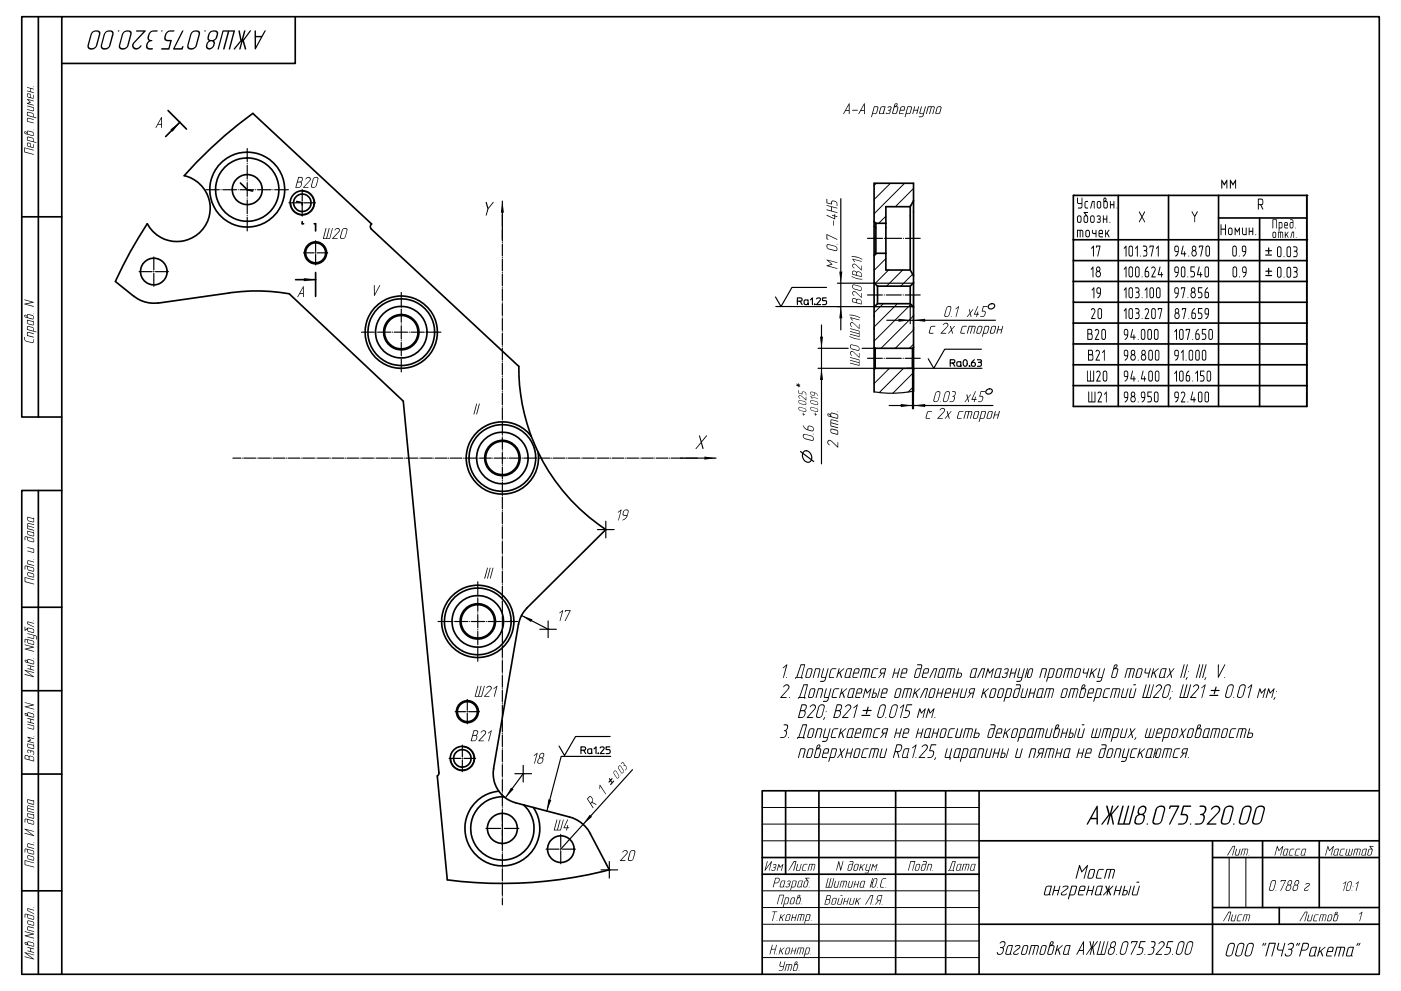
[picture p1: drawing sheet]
<svg xmlns="http://www.w3.org/2000/svg" width="420mm" height="297mm" viewBox="0 0 420 297" stroke-linecap="round" stroke-linejoin="round" font-family="sans-serif">
<g fill="none" stroke="#000" stroke-width=".3">
<path d="M262.7 54.9l-.7 .7M266.9 54.9l-4.9 4.9M271.2 54.9l-9.2 9.2M273.9 56.5l-5.5 5.4M262.9 75.9l-.9 .9M265.6 77.5l-3.6 3.5M265.6 64.8l-2.2 2.1M273.1 61.5l-.4 .4M264.8 91l-2.8 2.7M266.4 80.9l-4.1 4.1M269 91l-7 7M270.6 80.9l-4.8 4.9"/>
<path d="M273 91.2l-11 11M273.6 82.2l-3.5 3.6M273.8 94.8l-9.7 9.6M273.8 99l-5.4 5.4M262.4 110.4l-.4 .3M266.6 110.4l-4.6 4.6M270.9 110.4l-7.3 7.3M273.9 103.1l-1.3 1.3M273.9 115.9l-1.7 1.6M273.9 111.7l-6.3 6.2M228.5 252h65M228.5 242h65"/>
<path d="M228.5 247h65M368.5 257v15M373.5 257v15M228.5 277h65M228.5 267h65M228.5 272h65M228.5 282h65M228.5 287h65"/>
</g>
<g fill="#000">
<circle cx="321.8" cy="58.6" r=".18"/>
<circle cx="391.8" cy="58.6" r=".18"/>
<circle cx="321.8" cy="71.9" r=".18"/>
<circle cx="391.8" cy="71.9" r=".18"/>
<circle cx="181.6" cy="158.7" r=".18"/>
<circle cx="164.3" cy="188.6" r=".18"/>
<circle cx="156.8" cy="231.9" r=".18"/>
<circle cx="182.7" cy="260.7" r=".18"/>
</g>
<path d="M260.1 71.4h15.8M275.9 88.4h-15.8M275.9 107.4h-15.8" fill="none" stroke="#000" stroke-width=".35" stroke-dasharray="4.5 .6 0 .6"/>
<path d="M90.6 64.8v-8M94.6 60.8h-8M150.6 64.3v206.9M209.1 137.3h-139.3M134.6 227.3h8M138.6 231.3v-8" fill="none" stroke="#000" stroke-width=".35" stroke-dasharray="3.5 .4 0 .4"/>
<path d="M86.5 56.9h-24.8M74.1 69.2v-24.7" fill="none" stroke="#000" stroke-width=".35" stroke-dasharray="4.1 .5 0 .5"/>
<path d="M120.3 87.6v23.9M132.2 99.6h-23.8M131.3 186.3h23.9M143.2 198.2v-23.9" fill="none" stroke="#000" stroke-width=".35" stroke-dasharray="4 .5 0 .5"/>
<path d="M94.6 72.1v7.3M98.2 75.8h-7.2M140.1 209.7v7.2M143.7 213.3h-7.2" fill="none" stroke="#000" stroke-width=".35" stroke-dasharray="3.2 .4 0 .4"/>
<path d="M46.1 85.8v-8.8M50.5 81.4h-8.8M163.7 254.5h8.8M168.1 258.9v-8.8" fill="none" stroke="#000" stroke-width=".35" stroke-dasharray="3.9 .5 0 .5"/>
<path d="M145.7 248.3h9.8M150.6 253.2v-9.9" fill="none" stroke="#000" stroke-width=".35" stroke-dasharray="4.4 .5 0 .5"/>
<g fill="#000">
<path d="M27.7 9.5l-.6 .8-.9 3.3a1.3 1.3 0 0 0 .9 1.3 1.3 1.3 0 0 0 1.5-.4l.6-.9 .9-3.3a1.17 1.17 0 0 0-.6-1.2 1.17 1.17 0 0 0-1.3 .1zM27.9 9.7a.98 .98 0 0 1 1.1-.3 .98 .98 0 0 1 .7 .8l-.9 3.4a1.13 1.13 0 0 1-1.1 .8 1.13 1.13 0 0 1-1.1-.6l.9-3.5z" fill-rule="evenodd"/>
<path d="M31.7 9.5l-.6 .8-.9 3.3a1.2 1.2 0 0 0 .5 1.2 1.2 1.2 0 0 0 1.4 0l.8-.7 1.1-3.8a1.18 1.18 0 0 0-.5-1.2 1.18 1.18 0 0 0-1.3 .1zM31.9 9.7a1.02 1.02 0 0 1 1.8 .5l-1 3.4a1.13 1.13 0 0 1-1 .8 1.13 1.13 0 0 1-1.1-.6l.9-3.5z" fill-rule="evenodd"/>
<path d="M37.1 9.5l-.6 .8-.9 3.3a1.2 1.2 0 0 0 .6 1.2 1.2 1.2 0 0 0 1.3 0l.9-.7 1-3.8a1.17 1.17 0 0 0-.5-1.2 1.17 1.17 0 0 0-1.3 .1zM37.3 9.7a.98 .98 0 0 1 1-.3 .98 .98 0 0 1 .8 .8l-1 3.4a1.13 1.13 0 0 1-1 .8 1.13 1.13 0 0 1-1.1-.6l.9-3.5z" fill-rule="evenodd"/>
<path d="M40.9 9.1l2.8 .1-3.3 3.6a.96 .96 0 0 0 .2 1.6 .96 .96 0 0 0 1.4-.7h.4a1.69 1.69 0 0 1-2.6 .7 1.43 1.43 0 0 1 .3-1.8l2.9-3.1h-2.1z" fill-rule="evenodd"/>
<path d="M45.1 9.4l.9-.3h1.3l-.3 .4h-1.1a1.63 1.63 0 0 0-1 2.4l.7 .1v.2a1.32 1.32 0 0 0-1.2 .7 1.32 1.32 0 0 0 .1 1.5h1.3l-.1 .4a1.55 1.55 0 0 1-2-.7l.3-1.2 .6-.7-.2-.2a2.07 2.07 0 0 1 .7-2.6z" fill-rule="evenodd"/>
<path d="M50.1 9.5l.9-.4 1.3 .1-.2 .3h-1.3l-.5 .2-.6 1.4a.61 .61 0 0 0 .6 .9h1.2l-.7 2.8h-2.5l.2-.4h2l.5-2h-.8a.93 .93 0 0 1-1-1.3l.3-.8z" fill-rule="evenodd"/>
<path d="M54.6 9.2l.4-.1-2.6 5.3h2l.2-.5 .3-.1-.1 1-2.8 .1-.1-.3z" fill-rule="evenodd"/>
<path d="M57.6 9.5l-.6 .8-.9 3.3a1.2 1.2 0 0 0 .6 1.2 1.2 1.2 0 0 0 1.3 0l.9-.7 1-3.8a1.17 1.17 0 0 0-.5-1.2 1.17 1.17 0 0 0-1.3 .1zM57.8 9.7a.98 .98 0 0 1 1-.3 .98 .98 0 0 1 .7 .8l-.9 3.4a1.13 1.13 0 0 1-1 .8 1.13 1.13 0 0 1-1.1-.6l.9-3.5z" fill-rule="evenodd"/>
<path d="M63 9.4l-.6 .9-.2 .8v.7l.4 .4a1.66 1.66 0 0 0-.3 2.6 1.76 1.76 0 0 0 1.7-.7 1.76 1.76 0 0 0 .2-1.9l.8-.7a1.83 1.83 0 0 0-.1-2.3l-.9-.1zM62.7 12.6a.77 .77 0 0 1 1.1-.1 .77 .77 0 0 1 .1 1.1l-.3 .4a.8 .8 0 0 1-1.1 .4 .8 .8 0 0 1-.2-1.2zM63.3 9.7a.98 .98 0 0 1 1-.3 .98 .98 0 0 1 .7 .8l-.3 .9a1.17 1.17 0 0 1-1 .9 1.17 1.17 0 0 1-1.1-.5l.2-1.2z" fill-rule="evenodd"/>
<path d="M66.8 9.1h3.6l-1.5 5.7-.3-.2 1.4-5.1h-1.3l-1.4 5.1-.2 .3-.2-.3 1.4-5.1h-1.3l-1.4 5.2-.3 .1z" fill-rule="evenodd"/>
<path d="M71.6 9.1l.3 .1 .5 2.7 .8-2.8 .4 .2-.7 2.6 2-2.7h.4l-2.2 3 .7 2.4-.1 .2h-.3l-.7-2.4-.7 2.4h-.2l-.1-.2 .6-2.2-1.9 2.4h-.3l1.9-2.6z" fill-rule="evenodd"/>
<path d="M76.4 9.1l.1 5.7 3.2-5.6h-.4l-.9 1.6h-1.7v-1.6zM76.7 11.2h1.5l-1.4 2.7z" fill-rule="evenodd"/>
<path d="M8.3 28.3h.7v.8l-.7-.2zM8.2 28l-.1 .7 .2 .4 1.6 .5 .2-.2v-1l-.3 1-.6-.2-.1-1.1z" fill-rule="evenodd"/>
<path d="M8.1 26.1l2 .5v.2l-.9-.2v.8l.9 .3v.2l-2-.5v-.2l.9 .2v-.9l-.9-.2z" fill-rule="evenodd"/>
<path d="M10 38.9l.1 .1z" fill-rule="evenodd"/>
<path d="M8.4 33.8l1.3 .2 .2 .3v.7l-1.6-.5zM8.2 33.5l-.1 1.2 2.8 .7-.8-.4v-.8l-.2-.3z" fill-rule="evenodd"/>
<path d="M9.9 25.9l.2 .2z" fill-rule="evenodd"/>
<path d="M8.1 35.5l.2-.2 1.8 .4v.2l-1.7-.4-.1 .8 1.8 .5v.2l-2-.6z" fill-rule="evenodd"/>
<path d="M8.1 31.6l2 .5v1.1l-.2 .2-1.8-.5 .1-.2 1.7 .4v-.8l-1.8-.4z" fill-rule="evenodd"/>
<path d="M8.1 29.7l2 .5v.2l-1.6-.5 .7 .7-.7 .4 1.6 .4v.2l-2-.5v-.2l.8-.3z" fill-rule="evenodd"/>
<path d="M48.3 35.1l-1.6 3.2 .6-.9h1v.9l.2-.1v-3zM48.3 35.6v1.5h-.9z" fill-rule="evenodd"/>
<path d="M51.1 38.8l2.8-2.1-2.1 2.8z" fill-rule="evenodd"/>
<path d="M254.5 31l-1.7 3.2 .7-.9h1v.8h.2v-3.1zM254.5 31.5v1.5h-.9z" fill-rule="evenodd"/>
<path d="M255.5 32.9l1.6 .2-1.6 .1z" fill-rule="evenodd"/>
<path d="M259 31l-1.6 3.2 .7-.9h.9v.8h.3v-3.1zM259 31.5v1.5h-.8z" fill-rule="evenodd"/>
<path d="M262.2 32.1l.9 .1-.4 1.5-.2 .3h-.8zM262 31.9l-.8 3.2 .4-.9h.9l.4-.3 .4-1.6-.2-.4z" fill-rule="evenodd"/>
<path d="M264.3 32.1h.9l-.5 1.7-.9 .2zM264 32.1l-.4 2 1.5 .1-.1-.4 .4-1.9h-1.1z" fill-rule="evenodd"/>
<path d="M266.2 32a.65 .65 0 0 1 1 .1 .65 .65 0 0 1-.3 1 .81 .81 0 0 1-.3 1 .81 .81 0 0 1-1.1-.2l.2-.2 .2 .3 .7-.2 .1-.5-.5-.1v-.3a.59 .59 0 0 0 .7-.1 .59 .59 0 0 0 .1-.6l-.5-.1-.4 .2z" fill-rule="evenodd"/>
<path d="M268.5 31.2l.4 .2-.6 .5zM268.1 32.2l.9-.1 .1 .2-.5 1.5-.8 .2zM268.2 31.2l-.7 2.5 .2 .5 .9-.1 .4-.4 .3-1.6-.2-.2h-.5a.46 .46 0 0 0 .4-.7 .46 .46 0 0 0-.8 0z" fill-rule="evenodd"/>
<path d="M270.2 32.2l.8-.1-.1 .8h-.9zM270.1 32l-.6 1.9 .2 .3h1.1v-.2l-1.1-.2 .2-.6 1.3-.1 .2-1-.4-.2z" fill-rule="evenodd"/>
<path d="M272.2 32.1h.8l.2 .2-.5 1.5-1 .2zM272.1 31.9l-.8 3.2 .4-.9h.9l.3-.3 .5-1.6-.2-.4z" fill-rule="evenodd"/>
<path d="M274.1 31.9l.2 .1-.2 .9h.9l.3-.9 .2-.1-.6 2.3-.2-.1 .3-.9h-1l-.2 .9-.3 .1z" fill-rule="evenodd"/>
<path d="M276.2 31.9l.2 .1-.5 2h.9l.5-2h.3l-.8 2.7-.4 .4h-.9v-.2l1-.1 .2-.6h-.9l-.2-.3z" fill-rule="evenodd"/>
<path d="M278.2 31.9h1.7l.3 .2-.5 2.1-.2-.1 .5-1.8-.1-.2h-.6l-.6 2.1-.2-.1 .6-2h-.7l-.6 2-.2 .1z" fill-rule="evenodd"/>
<path d="M281 32l-.6 1.9a.94 .94 0 0 0 1.5-.2l.4-1.6-.4-.2zM281.1 32.2h.9l-.6 1.8-.8-.2z" fill-rule="evenodd"/>
<path d="M7.5 39.6h.3l.3 .5-.5-.1zM8.4 39.4l1.3 .3 .2 .2v.6l-1.5-.3zM7.4 39.4l-.1 .3 .2 .4 2.3 .7 .3-.2v-.7l-.4-.4-1.4-.3-.2 .6-.3-.4z" fill-rule="evenodd"/>
<path d="M8.3 43l.7 .1v.8l-.7-.3zM8.2 42.8l-.1 .7 .2 .4 1.6 .4 .2-.1v-1h-.2l-.1 .9-.6-.1v-1.1z" fill-rule="evenodd"/>
<path d="M8.3 41.2l1.5 .3 .1 .9-1.6-.5zM8.1 41.1v1l2.8 .7-.8-.4v-.8l-.2-.3-1.4-.4z" fill-rule="evenodd"/>
<path d="M7.3 44.2l2.8 .7v.2l-2.6-.7v1.1l2.6 .7v.2l-2.8-.8z" fill-rule="evenodd"/>
<path d="M89.6 53.3h.7a.66 .66 0 0 1 .2 .7 .66 .66 0 0 1-.6 .4h-.6zM89.2 54.7h.9a.87 .87 0 0 1-.6 1.4h-.7zM89.4 53.1l-.9 3.2h1a1.36 1.36 0 0 0 .9-1.9 .81 .81 0 0 0-.1-1.4z" fill-rule="evenodd"/>
<path d="M91.8 53.3a.76 .76 0 0 1 1.1-.2 .76 .76 0 0 1 0 1.2l-1.7 1.8h1.2v.2h-1.6l1.9-2.1a.59 .59 0 0 0-.2-.9 .59 .59 0 0 0-.8 .5z" fill-rule="evenodd"/>
<path d="M94.1 53.2l-.9 2.4a.86 .86 0 0 0 .9 .7 .86 .86 0 0 0 .8-.7l.5-1.9a.74 .74 0 0 0-.5-.7 .74 .74 0 0 0-.8 .2zM94.1 53.5l.8-.2 .3 .2-.5 2.1a.6 .6 0 0 1-.6 .6 .6 .6 0 0 1-.6-.6z" fill-rule="evenodd"/>
<path d="M366.1 53.9h.3l.6 1.1 .7-1.1h.2v2.6l-.2-.1v-1.8l-.7 1-.6-1v1.7l-.3 .1z" fill-rule="evenodd"/>
<path d="M368.7 53.9h.3l.6 1.1 .7-1.1h.2v2.6l-.2-.1v-1.8l-.7 1-.6-1v1.8h-.3z" fill-rule="evenodd"/>
<path d="M97.6 68.4h.3l-.8 3h.7l.9-3.1 .1 .1-.8 3h.8l.8-3h.2l-1 3.2h-2z" fill-rule="evenodd"/>
<path d="M100.5 68.6a.75 .75 0 0 1 1.1-.2 .75 .75 0 0 1 0 1.2l-1.7 1.8 1.3 .1-1.6 .1 1.8-2.1a.57 .57 0 0 0-.2-.9 .57 .57 0 0 0-.8 .4l-.1-.1z" fill-rule="evenodd"/>
<path d="M102.6 68.8l-.6 2.1a.85 .85 0 0 0 .8 .8 .85 .85 0 0 0 .8-.8l.5-1.9a.81 .81 0 0 0-.6-.7 .81 .81 0 0 0-.9 .5zM102.8 68.8l.8-.2 .3 .3-.5 2a.62 .62 0 0 1-.6 .6 .62 .62 0 0 1-.6-.6z" fill-rule="evenodd"/>
<path d="M145.6 60.6h.3l.5 1.7 1.3-1.7 .3 .1a5.8 5.8 0 0 0-2.1 3.9h-.3a4 4 0 0 0 0-4z" fill-rule="evenodd"/>
<path d="M150.6 60.3l.5 3.4h-1z" fill-rule="evenodd"/>
<path d="M247.8 70.2l3.2 1.4v.3l-3-1.5v1.1l.4 .3-.6-.1z" fill-rule="evenodd"/>
<path d="M247.8 61.5l3.2 .8-.1 .2-1.5-.4v1.1l1.6 .4v.2l-3.2-.8 .1-.2 1.3 .3v-1.1l-1.3-.3z" fill-rule="evenodd"/>
<path d="M249.8 66.1h.2v1.5l-.2-.1z" fill-rule="evenodd"/>
<path d="M247.8 64.4l2.3 1v-.6l-.7-.3 .7 .1 .1-.4 .2 .5 .6 .3-.6-.1-.1 .9-2.4-1.1z" fill-rule="evenodd"/>
<path d="M248 73.2l-.2 .7 .4 .7 2.2 .6a.78 .78 0 0 0 .7-.7 .78 .78 0 0 0-.7-.8zM248 73.6l.4-.2 2 .5a.55 .55 0 0 1 .5 .6 .55 .55 0 0 1-.5 .5l-2.2-.6z" fill-rule="evenodd"/>
<path d="M247.8 59.6l.2 .1v1l1.2 .3v-.4a1.01 1.01 0 0 1 1.1-.5 1.01 1.01 0 0 1 .7 1l-.1 .6-.2-1-.8-.4-.5 .2v.8l-1.5-.4z" fill-rule="evenodd"/>
<path d="M247.8 77.8l3.2 .9-.1 .1-2.6-.7 1.3 1.1-1.3 .5 2.6 .7 .1 .2-3.2-.9 1.4-.6z" fill-rule="evenodd"/>
<path d="M255.5 77.5l2.8 .7v.3l-2.5-.7 .5 .6-.1 .1z" fill-rule="evenodd"/>
<path d="M255.7 79.1h.6l1.9 1.6 .1-1.1v1.5l-1.8-1.7a.52 .52 0 0 0-.8 .2 .52 .52 0 0 0 .4 .7v.1a.75 .75 0 0 1-.4-1.3z" fill-rule="evenodd"/>
<path d="M255.3 76.8a5.1 5.1 0 0 1 3.3 .9l-3.2-.7z" fill-rule="evenodd"/>
<path d="M322.9 68.9l1.7 .1 .1 2.1-.2-.1v-1.6l-.3-.2h-.2l-.1 1.9-.2-.1v-1.8h-.6v1.9l-.2-.1z" fill-rule="evenodd"/>
<path d="M322.9 59.2l.2 .1 .2 1.6h.9v-1.6h.3v2.5l-.3 .7-1.1-.1 .1-.2 .9-.1 .1-.9-1.2-.2z" fill-rule="evenodd"/>
<path d="M323 64.7l-.1 1.4a.69 .69 0 0 0 .7 .7 .69 .69 0 0 0 .6-.7l-.1-1.4-.5-.2zM323.3 65l.3-.2 .3 .3 .1 1a.41 .41 0 0 1-.4 .4 .41 .41 0 0 1-.5-.4z" fill-rule="evenodd"/>
<path d="M325.2 64.9l.4-.1 .3 .2-.1 1.5-.6-.1zM324.9 63.5l-.1 .2 .7 .8-.6 .4-.1 1.3a.69 .69 0 0 0 .7 .6 .69 .69 0 0 0 .7-.6v-1.3l-.9-1.1h.8l.1-.2z" fill-rule="evenodd"/>
<path d="M325.3 60.4l.9-.1-.1 .2-.7 .2v1.3l.7 .2v.3h-.7l-.2-.4z" fill-rule="evenodd"/>
<path d="M325.5 69.1l-.1 1.3a.69 .69 0 0 0 .7 .8 .69 .69 0 0 0 .6-.8l-.1-1.3-.5-.2zM325.8 69.3h.6l.1 1.1a.41 .41 0 0 1-.4 .4 .41 .41 0 0 1-.5-.4z" fill-rule="evenodd"/>
<path d="M327.8 73.6l.1 .2-.1 3.1-.1-.1v-2.6l-.4 .4-.2-.1z" fill-rule="evenodd"/>
<path d="M327.3 60.3h.8v2.2l-.2-.1v-1.9h-.3l-.5 1.9h-.3z" fill-rule="evenodd"/>
<path d="M327 64.7l-.2 1.4a.67 .67 0 0 0 .7 .7 .67 .67 0 0 0 .7-.7l-.2-1.4-.4-.2zM327.2 65l.4-.2 .3 .3v1a.41 .41 0 0 1-.4 .4 .41 .41 0 0 1-.4-.4z" fill-rule="evenodd"/>
<path d="M327.4 68.9h.2l.2 .9h.6v-.8l.3-.1v2.2l-.3-.1v-.8l-.9-.2z" fill-rule="evenodd"/>
<path d="M328.6 73.7h1.3l-.8 3.2-.1-.2 .6-2.8h-.8l-.2 .4z" fill-rule="evenodd"/>
<path d="M328.8 64.7a.76 .76 0 0 1 1.1 0 .76 .76 0 0 1 0 1.1 .62 .62 0 0 1-.2 .9 .62 .62 0 0 1-.9-.3l.1-.1a.43 .43 0 0 0 .6 .2 .43 .43 0 0 0 .2-.5 .43 .43 0 0 0-.5-.3v-.1a.45 .45 0 0 0 .5-.3 .45 .45 0 0 0-.3-.5 .45 .45 0 0 0-.5 .2z" fill-rule="evenodd"/>
<path d="M329.7 69.3l.5-.1 .2 .6h-.8zM329.5 69l-.1 1.8 .4 .4h.8v-.4h-.9l-.1-.3v-.3l1-.1-.1-1.1-.7-.1z" fill-rule="evenodd"/>
<path d="M329.1 60.3l-.3 .3v1.2a.67 .67 0 0 0 .7 .7 .67 .67 0 0 0 .6-.7v-1.2l-.3-.3zM329.1 60.6h.7v1.2a.39 .39 0 0 1-.3 .4 .39 .39 0 0 1-.4-.4z" fill-rule="evenodd"/>
<path d="M330.7 64.6l.2 .1v.8h.8v-.9h.3l-.1 2.2-.2-.1v-.9h-.8v.9h-.3z" fill-rule="evenodd"/>
<path d="M331.2 60.6l.4-.1 .2 .4v.9l-.2 .4-.6-.2zM331.1 59.6a.34 .34 0 0 1 .3 .4 .34 .34 0 0 1-.4 .3zM330.9 59.3l-.1 2.5a.67 .67 0 0 0 .6 .7 .67 .67 0 0 0 .7-.7v-1.2a.78 .78 0 0 1-.4-1.1l-.3-.3z" fill-rule="evenodd"/>
<path d="M331.4 68.9l.1 .1v1l.9-1.1h.2l-.6 .9 .6 1.3-.8-1-.3 .3v.7l-.2-.1z" fill-rule="evenodd"/>
<path d="M332.8 60.3l.2 .1v.8h.8v-.9h.2v2.2l-.2-.1v-.9h-.8v.9l-.2 .1z" fill-rule="evenodd"/>
<path d="M337.5 73.7l.2 .1-.1 3.1-.2-.1v-2.6l-.4 .4-.1-.1z" fill-rule="evenodd"/>
<path d="M338.5 73.8l-.2 2.4a.67 .67 0 0 0 .7 .7 .67 .67 0 0 0 .7-.7l-.2-2.4-.4-.2zM338.7 74l.4-.1 .3 .3v2a.41 .41 0 0 1-.4 .4 .41 .41 0 0 1-.4-.4z" fill-rule="evenodd"/>
<path d="M340.9 73.6l.2 .1-.1 3.2-.2-.1v-2.6l-.3 .4-.2-.1z" fill-rule="evenodd"/>
<path d="M341.5 63.4l.9 1.3 .6-1.3 .3 .1-.8 1.5 .8 1.4-.1 .2-.8-1.3-.8 1.3h-.2l.8-1.6z" fill-rule="evenodd"/>
<path d="M342.7 73.7l.1-.1a.93 .93 0 0 1 1 .4 .93 .93 0 0 1-.1 1.1 1.02 1.02 0 0 1 .2 1.3 1.02 1.02 0 0 1-1.3 .4l.1-.2 .7-.1 .3-.4v-.5l-.7-.4-.1-.2a.56 .56 0 0 0 .7-.4 .56 .56 0 0 0-.3-.7h-.6z" fill-rule="evenodd"/>
<path d="M344.6 73.7h1.3l-.8 3.2-.1-.2 .6-2.8h-.7l-.2 .4z" fill-rule="evenodd"/>
<path d="M347.2 73.6l.2 .2-.1 3.1-.2-.1v-2.6l-.4 .4-.1-.1z" fill-rule="evenodd"/>
<path d="M352.4 74l.2-.1a.84 .84 0 0 1 .5 1.3h-.7zM352.2 73.8l-.1 1.4 .3 .3 .7 .1-.2 .5-.5 .5v.3a1.4 1.4 0 0 0 1-1.8l-.2-1.3-.4-.2z" fill-rule="evenodd"/>
<path d="M354.5 73.7l.3 .1-.5 2.1h.7l.1-.7 .1 .7 .4 .2-.4 .1-.1 .7-.1-.7-1-.1z" fill-rule="evenodd"/>
<path d="M357.5 74.5a.5 .5 0 0 1 1 0 .5 .5 0 0 1-1 0zM357.5 75.5a.59 .59 0 0 1 .8 0 .59 .59 0 0 1 0 .8 .59 .59 0 0 1-.8 .1zM357.5 73.9l-.2 .7 .2 .5a.92 .92 0 0 0-.2 1.3 .92 .92 0 0 0 1.3 .2l.2-.7-.4-.8a.77 .77 0 0 0 .1-1.1 .77 .77 0 0 0-1-.1z" fill-rule="evenodd"/>
<path d="M357.3 63.3l.8 1.3 .7-1.2 .3 .2a3.4 3.4 0 0 0-.9 3l-.2-.1a3.3 3.3 0 0 0-.8-3z" fill-rule="evenodd"/>
<path d="M359.4 73.7h1.4l-.9 3.2-.1-.2 .6-2.8h-.7l-.2 .4z" fill-rule="evenodd"/>
<path d="M361.6 73.8l-.2 2.4a.67 .67 0 0 0 .7 .7 .67 .67 0 0 0 .6-.7v-2.2l-.6-.4zM361.7 74h.7v2.2a.39 .39 0 0 1-.3 .4 .39 .39 0 0 1-.4-.4z" fill-rule="evenodd"/>
<path d="M365.9 67.2l.3 .1v1.2h1v-1.2l.3-.1-.1 3.3-.2-.1v-1.5h-1v1.5h-.3z" fill-rule="evenodd"/>
<path d="M368.3 68.4l-.1 1.4a.67 .67 0 0 0 .6 .7 .67 .67 0 0 0 .7-.7l-.2-1.4-.4-.2zM368.5 68.6h.6l.1 1.2a.39 .39 0 0 1-.4 .4 .39 .39 0 0 1-.4-.4z" fill-rule="evenodd"/>
<path d="M369.6 73.8l-.2 2.4a.67 .67 0 0 0 .7 .7 .67 .67 0 0 0 .7-.7l-.2-2.4-.4-.2zM369.8 74h.6l.1 2.2a.39 .39 0 0 1-.4 .4 .39 .39 0 0 1-.4-.4z" fill-rule="evenodd"/>
<path d="M370.2 68.2l.7 1 .6-.9h.2v2.2l-.2-.1v-1.5l-.5 .8-.6-.8v1.4l-.2 .2z" fill-rule="evenodd"/>
<path d="M372.6 74l.2-.1a.85 .85 0 0 1 .5 1.3l-.7-.1zM372.4 73.8v1.6l.9 .2-.2 .5-.5 .6v.2a1.4 1.4 0 0 0 1-1.8l-.1-1.3-.4-.2z" fill-rule="evenodd"/>
<path d="M372.4 68.2l.2 .1 .2 1.9h.7v-1.9h.2v2.2l-1-.1-.3-.3z" fill-rule="evenodd"/>
<path d="M374.4 68.2l.2 .1v.9h.8v-.9h.3v2.2l-.3-.1v-.9h-.8v.9h-.3z" fill-rule="evenodd"/>
<path d="M377.4 59.8l1 .1 .1 1-.2 .3h-.9zM377.1 59.5l.1 3.3h.2v-1.3h.4l.8 1.3 .1-.3-.5-1a1.19 1.19 0 0 0 .2-1.9z" fill-rule="evenodd"/>
<path d="M381.6 69.6l-.1 1.1a.57 .57 0 0 0 .5 .6 .57 .57 0 0 0 .6-.6l-.2-1.1-.3-.2zM381.8 69.8l.3-.1 .2 .2v.8a.32 .32 0 0 1-.3 .4 .32 .32 0 0 1-.3-.4z" fill-rule="evenodd"/>
<path d="M381.5 65.8h1.3l-.1 2.7-.1-2.5h-.9v2.3l-.2 .1z" fill-rule="evenodd"/>
<path d="M383.6 66.8l.6 .2-.1 1.2h-.5zM383.4 66.6v2.7l.2-.8 .6-.1 .2-.2 .1-1.1-.3-.5z" fill-rule="evenodd"/>
<path d="M383.1 69.5l1.5 .1v1.7h-.1v-1.3l-.3-.3h-.2v1.6h-.2v-1.6h-.5v1.6h-.2z" fill-rule="evenodd"/>
<path d="M383 74l-.2 2.4a.67 .67 0 0 0 .7 .7 .67 .67 0 0 0 .7-.7l-.1-2.2-.5-.4zM383.2 74.2h.6l.1 2.2a.39 .39 0 0 1-.4 .4 .39 .39 0 0 1-.4-.4z" fill-rule="evenodd"/>
<path d="M385.3 66.9h.5l.1 .4h-.7zM385.1 66.7v1.6l.9 .2 .1-.3h-.8l-.1-.3v-.2h.8a.66 .66 0 0 0 0-.8 .66 .66 0 0 0-.7-.3z" fill-rule="evenodd"/>
<path d="M385.2 69.5l.2 .1v.8l.9-.9-.5 .7 .5 1.1-.6-.9-.3 .9h-.2z" fill-rule="evenodd"/>
<path d="M385.9 74l-.2 2.4a.67 .67 0 0 0 .7 .7 .67 .67 0 0 0 .6-.7v-2.2l-.5-.4zM386.1 74.2l.4-.1 .3 .3v2a.41 .41 0 0 1-.4 .4 .41 .41 0 0 1-.4-.4z" fill-rule="evenodd"/>
<path d="M386.9 66.9l.6-.1v1.1a.37 .37 0 0 1-.3 .3 .37 .37 0 0 1-.3-.2zM386.8 65.7v.3l.7 .1v.4l-.7 .2-.2 1.2a.56 .56 0 0 0 .6 .6 .56 .56 0 0 0 .5-.6v-1.9l-.2-.2z" fill-rule="evenodd"/>
<path d="M387.3 69.5l.6 .1v1.7h-.2v-1.6h-.2l-.4 1.6h-.3z" fill-rule="evenodd"/>
<path d="M387.7 73.8h.6a1.08 1.08 0 0 1 .5 1.6 .96 .96 0 0 1 .1 1.3 .96 .96 0 0 1-1.2 .2l.8-.2 .3-.4-.1-.6-.3-.2h-.4l-.1-.3a.56 .56 0 0 0 .8-.4 .56 .56 0 0 0-.4-.7h-.6z" fill-rule="evenodd"/>
<path d="M7.5 94.6h.3l.3 .5-.5-.2zM8.4 94.4l1.4 .3 .1 .8-1.5-.4zM7.4 94.4l-.1 .2 .2 .5 2.2 .6 .4-.1v-.8l-.4-.4-1.4-.3-.2 .7-.3-.4z" fill-rule="evenodd"/>
<path d="M8.3 96.1l1.5 .4 .1 .7-1.5-.3zM8.1 95.8v.9l.2 .4 1.6 .4 .2-.1v-1.3l-.4 .1z" fill-rule="evenodd"/>
<path d="M8.4 97.9l1.4 .4 .1 .8-1.6-.4zM8.1 97.8v1l2.8 .8-.8-.4v-.8l-.2-.3-1.4-.4z" fill-rule="evenodd"/>
<path d="M10 93.8l.1 .2z" fill-rule="evenodd"/>
<path d="M8.2 99.5l1.9 .4v.2l-1.7-.4-.1 .8 1.8 .4v.3l-2-.6z" fill-rule="evenodd"/>
<path d="M7.3 89.8l2.8 .7v.2l-2.3 .5 2.3 .5v.3l-2.8-.8v-.2l2.3-.4z" fill-rule="evenodd"/>
<path d="M90.9 85.8l-1.7 3.2 .7-.9h.9v.9l.3-.1v-3zM90.8 86.3v1.6h-.8z" fill-rule="evenodd"/>
<path d="M91.1 83.4l3.5 .4-3.5 .5z" fill-rule="evenodd"/>
<path d="M112.1 85.4l.2 .1 .1 2.6 1.4-2.6h.2l-1.8 3.2z" fill-rule="evenodd"/>
<path d="M252.1 91.9l.4 3.5h-.9z" fill-rule="evenodd"/>
<path d="M251.6 81.4h.9l-.4 3.5z" fill-rule="evenodd"/>
<path d="M255.8 89.6l.8 .2 .1 .8-1-.2zM257 89.9a.76 .76 0 0 1 1.2 .5v.6l-1.3-.3zM255.7 89.4l-.2 .4 .1 .8 2.7 .7v-.9a1.22 1.22 0 0 0-1.6-.8l-.6-.3z" fill-rule="evenodd"/>
<path d="M255.8 81.3l.8 .3 .1 .8-1-.3zM257 81.7a.76 .76 0 0 1 1.2 .5v.6l-1.3-.3zM255.7 81.2l-.2 .4 .1 .7 2.7 .7v-.8a1.15 1.15 0 0 0-1.6-.8l-.6-.3z" fill-rule="evenodd"/>
<path d="M254.8 95.1l2.8 .7 .1 .2-2.5-.6 .4 .7z" fill-rule="evenodd"/>
<path d="M255 96.7h.7l1.8 1.6 .1-1.1 .1 1.4-1.9-1.7a.53 .53 0 0 0-.8 .3 .53 .53 0 0 0 .4 .7v.1a.79 .79 0 0 1-.4-1.3z" fill-rule="evenodd"/>
<path d="M255.7 85.3l-.2 .9 .4 .4 1.8 .6a.75 .75 0 0 0 .7-.8 .75 .75 0 0 0-.7-.7zM255.8 85.5l1.9 .4a.53 .53 0 0 1 .6 .5 .53 .53 0 0 1-.6 .6l-1.8-.5-.2-.4z" fill-rule="evenodd"/>
<path d="M254.6 94.4a5 5 0 0 1 3.3 .8z" fill-rule="evenodd"/>
<path d="M255.7 87.4l.6-.1 1.9 1.7 .1-1.2v1.5l-1.8-1.7a.52 .52 0 0 0-.8 .2 .52 .52 0 0 0 .4 .7v.1a.79 .79 0 0 1-.4-1.2z" fill-rule="evenodd"/>
<path d="M255.3 82.8l3.3 .9a4.9 4.9 0 0 1-3.3-.8z" fill-rule="evenodd"/>
<path d="M269.3 95.5l3.6 .5-3.6 .4z" fill-rule="evenodd"/>
<path d="M273.9 96l3.5-.5v.9z" fill-rule="evenodd"/>
<path d="M283.7 92.1l-.6 2.2a.78 .78 0 0 0 .8 .8 .78 .78 0 0 0 .8-.8l.5-1.9a.75 .75 0 0 0-.6-.7 .75 .75 0 0 0-.9 .4zM283.9 92.2l.4-.2h.5l.2 .2-.6 2.1a.55 .55 0 0 1-.5 .6 .55 .55 0 0 1-.5-.6z" fill-rule="evenodd"/>
<path d="M284.8 97.8l.2-.1 .3 .9 .9-.9-.8 1.1 .2 1.2-.4-.9-1 .8 .9-1.1z" fill-rule="evenodd"/>
<path d="M286.5 92.5l1-.7-.9 3.2 .6-2.9-.6 .5z" fill-rule="evenodd"/>
<path d="M290.5 92.7l.4 .9 .7-.9 .2 .1-.8 1 .2 1.1-.2 .1-.2-.9-.9 .9 .8-1.2z" fill-rule="evenodd"/>
<path d="M290.5 97.7l1.6-.1 .4 .3-.5 2.1-.2-.1 .5-1.8-.1-.2h-.6l-.7 2.1-.1-.1 .6-2h-.7l-.6 2-.3 .1z" fill-rule="evenodd"/>
<path d="M293.1 91.8l.2 .1-1.1 2.1h.7l.3-.7-.1 .7 .4 .2-.4 .1-.4 .7 .1-.7-.8-.1z" fill-rule="evenodd"/>
<path d="M293.2 97.9l-.5 1.8a.9 .9 0 0 0 1.4-.2l.4-1.7-.8-.2zM293.3 98h1l-.6 1.8-.8-.2z" fill-rule="evenodd"/>
<path d="M295.4 97.9h.8l.1 .2-.4 1.5-1 .2zM295.2 97.7l-.8 3.2 .5-.9h.8l.4-.3 .5-1.6-.4-.5z" fill-rule="evenodd"/>
<path d="M294.7 91.8h1.3l-.1 .2h-1l-.3 1.1h.4a1.01 1.01 0 0 1 .5 1.2 1.01 1.01 0 0 1-1 .7l-.6-.1 1-.3 .4-.8-.3-.4-.7-.1z" fill-rule="evenodd"/>
<path d="M297.4 97.8l-.7 1.9a.93 .93 0 0 0 1.5-.2l.4-1.6-.4-.3zM297.4 98l.8-.1 .1 .2-.4 1.6-.8 .1z" fill-rule="evenodd"/>
<path d="M299.3 97.7l.2 .1-.2 .9h.9l.3-.9h.2l-.7 2.2 .2-1h-1l-.2 .9-.3 .1z" fill-rule="evenodd"/>
<path d="M327.6 79.8l.2 .1-.1 3.2-.2-.1v-2.6l-.3 .5-.2-.2z" fill-rule="evenodd"/>
<path d="M327.8 86.1l.3 .2-.1 3.1-.2-.1v-2.7l-.4 .5-.1-.1z" fill-rule="evenodd"/>
<path d="M327.3 92.4a.8 .8 0 0 1 .9 .2 .8 .8 0 0 1 .1 1l-.9 1.7h.9l.1 .3h-1.3l1-2.2a.53 .53 0 0 0-.2-.7 .53 .53 0 0 0-.8 .3z" fill-rule="evenodd"/>
<path d="M328.8 80.7a.47 .47 0 0 1 .9 0 .47 .47 0 0 1-.9 0zM328.8 81.7a.59 .59 0 0 1 .8 .1 .59 .59 0 0 1 0 .8 .59 .59 0 0 1-.8 0zM329 79.9l-.4 .5 .2 .9a.93 .93 0 0 0-.3 1.3 .93 .93 0 0 0 1.3 .2l.3-.6-.4-.9a.85 .85 0 0 0 .1-.9 .85 .85 0 0 0-.8-.5z" fill-rule="evenodd"/>
<path d="M328.5 98.7a.81 .81 0 0 1 .9 .2 .81 .81 0 0 1 .1 .9l-.9 1.8h.9v.2h-1.3l1-2.1a.55 .55 0 0 0-.2-.7 .55 .55 0 0 0-.8 .2z" fill-rule="evenodd"/>
<path d="M329 86.5l.2-.1a.85 .85 0 0 1 .6 1.3h-.8zM328.9 86.3l-.2 1.4 .3 .3h.7l-.7 1.4a1.14 1.14 0 0 0 1-1.4l-.1-1.7-.4-.2z" fill-rule="evenodd"/>
<path d="M329.2 92.5l-.2 2.4a.67 .67 0 0 0 .7 .7 .67 .67 0 0 0 .7-.7l-.1-2.1-.5-.5zM329.4 92.8h.6l.1 2.1a.39 .39 0 0 1-.4 .4 .39 .39 0 0 1-.4-.4z" fill-rule="evenodd"/>
<path d="M337.5 86.1l.2 .2-.1 3.1-.2-.1v-2.7l-.4 .5-.1-.1z" fill-rule="evenodd"/>
<path d="M337.5 92.4l.2 .1-.1 3.1-.2-.1v-2.6l-.4 .4-.1-.1z" fill-rule="evenodd"/>
<path d="M337.5 79.9l.2 .1-.1 3.1-.2-.1v-2.6l-.4 .5-.1-.2z" fill-rule="evenodd"/>
<path d="M338.5 86.3l-.2 2.3a.67 .67 0 0 0 .7 .8 .67 .67 0 0 0 .7-.8l-.2-2.3-.4-.2zM338.7 86.5l.4-.1 .3 .3v1.9a.41 .41 0 0 1-.4 .5 .41 .41 0 0 1-.4-.5z" fill-rule="evenodd"/>
<path d="M338.5 92.5l-.2 2.4a.67 .67 0 0 0 .7 .7 .67 .67 0 0 0 .7-.7l-.2-2.4-.4-.2zM338.7 92.8l.4-.2 .3 .3v2a.41 .41 0 0 1-.4 .4 .41 .41 0 0 1-.4-.4z" fill-rule="evenodd"/>
<path d="M338.5 80l-.2 2.4a.67 .67 0 0 0 .7 .7 .67 .67 0 0 0 .7-.7l-.2-2.4-.4-.2zM338.7 80.3l.4-.2 .3 .3v2a.41 .41 0 0 1-.4 .4 .41 .41 0 0 1-.4-.4z" fill-rule="evenodd"/>
<path d="M340.3 86.1h.1a.91 .91 0 0 1 1.1 .4 .91 .91 0 0 1-.2 1.1 .98 .98 0 0 1 .3 1.3 .98 .98 0 0 1-1.3 .3l.1-.1 .7-.1 .2-.3-.1-.8-.6-.2v-.2a.56 .56 0 0 0 .7-.3 .56 .56 0 0 0-.3-.8h-.6z" fill-rule="evenodd"/>
<path d="M340.3 92.4l.1-.1a.91 .91 0 0 1 1.1 .4 .91 .91 0 0 1-.2 1.1 .98 .98 0 0 1 .3 1.4 .98 .98 0 0 1-1.3 .3l.1-.2h.7l.2-.4-.1-.7-.6-.2v-.3a.56 .56 0 0 0 .7-.3 .56 .56 0 0 0-.3-.7h-.6z" fill-rule="evenodd"/>
<path d="M340.5 80l-.2 2.4a.67 .67 0 0 0 .7 .7 .67 .67 0 0 0 .6-.7v-2.1l-.5-.5zM340.6 80.3h.7v2.1a.39 .39 0 0 1-.3 .4 .39 .39 0 0 1-.4-.4z" fill-rule="evenodd"/>
<path d="M343.4 81.5l.8 .2-.1 1.1-.6-.1zM343.8 80a2.57 2.57 0 0 0-.3 3.1h.5a1.16 1.16 0 0 0 .2-1.9h-.7l.7-1.2-.1-.2z" fill-rule="evenodd"/>
<path d="M343.8 86.1l.1 3.3-.2-.1v-2.7l-.4 .5-.2-.1z" fill-rule="evenodd"/>
<path d="M343.3 92.6a.76 .76 0 0 1 1 0 .76 .76 0 0 1 .1 1l-.9 1.7h.9l.1 .3h-1.3l1-2.2a.55 .55 0 0 0-.3-.7 .55 .55 0 0 0-.7 .3z" fill-rule="evenodd"/>
<path d="M344.8 86.3l-.2 2.3a.67 .67 0 0 0 .7 .8 .67 .67 0 0 0 .6-.8v-2.1l-.5-.4zM344.9 86.5h.7l.1 2.1a.39 .39 0 0 1-.4 .5 .39 .39 0 0 1-.4-.5z" fill-rule="evenodd"/>
<path d="M345.4 79.9a.82 .82 0 0 1 .9 .3 .82 .82 0 0 1 .1 .9l-.9 1.7h.9l.1 .3h-1.3l.9-2.1a.55 .55 0 0 0-.2-.8 .55 .55 0 0 0-.7 .3z" fill-rule="evenodd"/>
<path d="M345.3 92.5l-.2 2.4a.67 .67 0 0 0 .7 .7 .67 .67 0 0 0 .7-.7l-.2-2.4-.4-.2zM345.5 92.8l.4-.2 .3 .3v2a.41 .41 0 0 1-.4 .4 .41 .41 0 0 1-.4-.4z" fill-rule="evenodd"/>
<path d="M347.1 92.4l1.3 .1-.8 3.1-.1-.1 .7-2.9h-.8l-.2 .4z" fill-rule="evenodd"/>
<path d="M346.7 86.3l-.1 2.3a.67 .67 0 0 0 .6 .8 .67 .67 0 0 0 .7-.8v-2.1l-.6-.4zM346.9 86.5h.7v2.1a.39 .39 0 0 1-.4 .5 .39 .39 0 0 1-.3-.5z" fill-rule="evenodd"/>
<path d="M347.6 79.9l.3 .1-.5 2.2h.7l.1-.7 .1 .7 .4 .1-.4 .2-.1 .6-.1-.6-1-.1z" fill-rule="evenodd"/>
<path d="M352.4 93.2a.47 .47 0 0 1 .9 0 .47 .47 0 0 1-.9 0zM352.4 94.2a.59 .59 0 0 1 .8 0 .59 .59 0 0 1 0 .8 .59 .59 0 0 1-.8 .1zM352.4 92.6l-.2 .6 .1 .5a1.32 1.32 0 0 0 .5 1.9 1.24 1.24 0 0 0 .6-1.9 .74 .74 0 0 0 0-1 .74 .74 0 0 0-1-.1z" fill-rule="evenodd"/>
<path d="M352.4 86.5l.2-.1a.84 .84 0 0 1 .5 1.3h-.7zM352.2 86.3l-.1 1.4 .3 .3h.7l-.2 .6-.5 .5v.3a1.4 1.4 0 0 0 1-1.8l-.2-1.3-.4-.2z" fill-rule="evenodd"/>
<path d="M352.4 80.3l.2-.2a.84 .84 0 0 1 .5 1.4l-.7-.1zM352.2 80l-.1 1.4 .3 .4h.7l-.2 .6-.5 .5v.2a1.4 1.4 0 0 0 1-1.8l-.2-1.3-.4-.2z" fill-rule="evenodd"/>
<path d="M354 86.1l1.4 .1-.9 3.2-.1-.2 .6-2.8h-.7l-.2 .3z" fill-rule="evenodd"/>
<path d="M354.3 92.4l1.3 .1-.8 3.1-.1-.1 .6-2.9h-.7l-.2 .4z" fill-rule="evenodd"/>
<path d="M354.2 80l-.2 2.4a.67 .67 0 0 0 .7 .7 .67 .67 0 0 0 .7-.7l-.1-2.1-.5-.5zM354.4 80.3h.6l.1 2.1a.39 .39 0 0 1-.4 .4 .39 .39 0 0 1-.4-.4z" fill-rule="evenodd"/>
<path d="M355.5 98.6l1.3 .1-.8 3.2-.2-.2 .7-2.8h-.8l-.2 .3z" fill-rule="evenodd"/>
<path d="M356.9 79.9l1.2-.1 .1 .2-1 .1v1.1a.98 .98 0 0 1 1.1 1.1 .98 .98 0 0 1-1.4 .7v-.2h.8l.3-.5-.3-.7-.8-.1z" fill-rule="evenodd"/>
<path d="M357.4 94l.8 .2-.1 1.1-.6-.1zM357.8 92.5a2.57 2.57 0 0 0-.3 3.1h.5a1.2 1.2 0 0 0 .2-1.9h-.7l.7-1.2-.1-.2z" fill-rule="evenodd"/>
<path d="M357.3 86.9a.47 .47 0 0 1 .9 0 .47 .47 0 0 1-.9 0zM357 88.4a.65 .65 0 0 1 1.3 0 .65 .65 0 0 1-1.3 0zM357.4 86.1l-.4 .8 .3 .7a.93 .93 0 0 0-.3 1.3 .93 .93 0 0 0 1.3 .2l.2-.7-.4-.8a.83 .83 0 0 0 .2-1 .83 .83 0 0 0-.9-.5z" fill-rule="evenodd"/>
<path d="M359.2 86.1l1.3 .1-.1 .2h-1v1a.98 .98 0 0 1 1.2 1.1 .98 .98 0 0 1-1.5 .7l.1-.1 .8-.1 .2-.3-.2-.9-.8-.1z" fill-rule="evenodd"/>
<path d="M359.2 92.4h1.3l-.1 .2h-1v1.1a.98 .98 0 0 1 1.2 1.1 .98 .98 0 0 1-1.5 .7l.1-.2h.8l.2-.4-.2-.9-.8-.1z" fill-rule="evenodd"/>
<path d="M359.4 79.9l.3 .1-.5 2.2h.6l.1-.7 .2 .7 .4 .1-.4 .2-.1 .6-.2-.6-1-.1z" fill-rule="evenodd"/>
<path d="M360.3 98.6l1.3 .1v.2h-1v1a.98 .98 0 0 1 1.1 1.1 .98 .98 0 0 1-1.4 .7l.1-.1 .7-.1 .3-.3-.2-.9-.9-.1z" fill-rule="evenodd"/>
<path d="M361.4 87.7l.7 .1 .1 .9-.3 .4-.5-.2zM361.8 86.3a2.64 2.64 0 0 0-.4 3.1h.5a1.2 1.2 0 0 0 .2-1.9l-.7-.1 .8-1-.1-.3z" fill-rule="evenodd"/>
<path d="M361.5 92.7l.1-.1a.85 .85 0 0 1 .6 1.3l-.8-.1zM361.2 92.5v1.6l.9 .2-.3 .7-.4 .4 .1 .2a1.4 1.4 0 0 0 .9-1.8l-.1-1.3-.4-.2z" fill-rule="evenodd"/>
<path d="M361.3 80l-.2 2.4a.67 .67 0 0 0 .7 .7 .67 .67 0 0 0 .6-.7v-2.1l-.6-.5zM361.5 80.3h.6l.1 2.1a.39 .39 0 0 1-.4 .4 .39 .39 0 0 1-.4-.4z" fill-rule="evenodd"/>
<path d="M369.7 80l-.2 2.4a.69 .69 0 0 0 .7 .8 .69 .69 0 0 0 .7-.8l-.2-2.4-.4-.2zM369.9 80.3l.4-.2 .3 .3v2a.41 .41 0 0 1-.4 .4 .41 .41 0 0 1-.4-.4z" fill-rule="evenodd"/>
<path d="M372.7 80.3l.2-.2a.85 .85 0 0 1 .6 1.4l-.8-.1zM372.5 80l-.1 1.4 .3 .4h.7l-.7 1.3a1.14 1.14 0 0 0 1-1.3l-.1-1.8-.4-.2z" fill-rule="evenodd"/>
<path d="M383 80.1l-.2 2.4a.67 .67 0 0 0 .7 .8 .67 .67 0 0 0 .7-.8l-.1-2.1-.5-.5zM383.2 80.4h.6l.1 2.1a.39 .39 0 0 1-.4 .4 .39 .39 0 0 1-.4-.4z" fill-rule="evenodd"/>
<path d="M385.9 80.1l-.2 2.4a.69 .69 0 0 0 .7 .8 .69 .69 0 0 0 .7-.8l-.2-2.4-.4-.2zM386.2 80.3l.6 .2v2a.41 .41 0 0 1-.4 .4 .41 .41 0 0 1-.4-.4v-1.8z" fill-rule="evenodd"/>
<path d="M387.7 80l.1-.1a.91 .91 0 0 1 1 .3 .91 .91 0 0 1 .1 1.1l-.1 .1a1.23 1.23 0 0 1-.5 1.9l-.6-.2v-.2h.7l.4-.5-.2-.7-.6-.1v-.3a.54 .54 0 0 0 .7-.3 .54 .54 0 0 0-.4-.7h-.6z" fill-rule="evenodd"/>
<path d="M7.3 101l.4 1.1 1.9 .5 .3-.2 .2-.7v.9l-.3 .2-2.1-.5-.4-.5z" fill-rule="evenodd"/>
<path d="M238.7 115.1l.5 .1 .2-.3v.4h.5v.2h-.3l.3 .4-.5-.2v.4l-.2-.1v-.4h-.5l.3-.2z" fill-rule="evenodd"/>
<path d="M239.4 116.9l.1 .1v.8l.9 .2v-.3a.74 .74 0 0 1 1-.2 .74 .74 0 0 1 .2 1l-.1-.7-.6-.3-.3 .1-.1 .6-1.1-.3z" fill-rule="evenodd"/>
<path d="M239.4 118.6l.3-.2 .4 .1 1.4 1.2 .2-.8v1.1l-1.5-1.3a.41 .41 0 0 0-.6 .2 .41 .41 0 0 0 .3 .5l-.5-.4z" fill-rule="evenodd"/>
<path d="M243.2 117.6l.9 .1v.6l-.2 .2a.66 .66 0 0 1-.8-.9zM243.1 117.4a.72 .72 0 0 0 .1 1.1 .72 .72 0 0 0 1.1-.3v-.4l1 .8a1.88 1.88 0 0 0-2.1-1.2z" fill-rule="evenodd"/>
<path d="M242.9 118.8l2.4 .7-2.1-.5 .3 .6z" fill-rule="evenodd"/>
<path d="M245.8 100.9h.9l-.4 3.5z" fill-rule="evenodd"/>
<path d="M246.3 110.4l.4 3.5h-.9z" fill-rule="evenodd"/>
<path d="M255 103.3l-.2 .8 .4 .5 1.9 .5a.75 .75 0 0 0 .6-.7 .75 .75 0 0 0-.6-.8zM255.1 103.5l2.1 .4 .3 .9-.3 .1-1.9-.5-.3-.4z" fill-rule="evenodd"/>
<path d="M254.8 107.1l2.9 .7v1.8l-2.8-.7-.1-.2 2.7 .7v-.6l-2.7-.8 .1-.1 2.6 .7v-.7z" fill-rule="evenodd"/>
<path d="M254.8 98.5l2.9 .7v1.8l-2.8-.7-.1-.2 2.7 .6v-.5l-2.7-.9 2.7 .6v-.6z" fill-rule="evenodd"/>
<path d="M255 105.3h.7l1.8 1.6 .1-1.1 .1 1.4-1.9-1.6a.53 .53 0 0 0-.8 .2 .53 .53 0 0 0 .4 .7v.1a.79 .79 0 0 1-.4-1.3z" fill-rule="evenodd"/>
<path d="M254.6 100.7l3.3 1a5.2 5.2 0 0 1-3.3-.9z" fill-rule="evenodd"/>
<path d="M279.1 97.8h1.3l-1.1 .1-.2 .2-.3 1.6 1 .1v.2h-1.2l-.2-.3z" fill-rule="evenodd"/>
<path d="M280.7 117.4l-.9 2.4a.8 .8 0 0 0 .8 .8 .8 .8 0 0 0 .8-.8l.5-1.9a.68 .68 0 0 0-.4-.7 .68 .68 0 0 0-.8 .2zM280.6 117.8l.5-.3 .6 .1-.5 2.2a.56 .56 0 0 1-.6 .6 .56 .56 0 0 1-.5-.6z" fill-rule="evenodd"/>
<path d="M282.9 97a.76 .76 0 0 1 1.1-.2 .76 .76 0 0 1 0 1.2l-1.6 1.8h1.2v.2h-1.6l1.9-2.1a.59 .59 0 0 0-.3-.9 .59 .59 0 0 0-.8 .4h-.1z" fill-rule="evenodd"/>
<path d="M283.5 117.4l-.8 2.4a.78 .78 0 0 0 .8 .8 .78 .78 0 0 0 .8-.8l.5-1.9a.68 .68 0 0 0-.5-.7 .68 .68 0 0 0-.8 .2zM283.5 117.8l.5-.3 .5 .1-.4 2.2a.56 .56 0 0 1-.6 .6 .56 .56 0 0 1-.6-.6z" fill-rule="evenodd"/>
<path d="M285.5 117.3l.1-.1a.8 .8 0 0 1 .9 .6 .8 .8 0 0 1-.4 .9 1.2 1.2 0 0 1-.1 1.4 1.2 1.2 0 0 1-1.4 .4l.1-.2a1.01 1.01 0 0 0 1.1-.2 1.01 1.01 0 0 0 .2-1.1l-.5-.2a.98 .98 0 0 0 .6-1.3h-.6z" fill-rule="evenodd"/>
<path d="M288.4 97.9l.5-.3 .9 .2-1.1 .1-.2 .2-.3 1.6 1 .1v.2h-1.1l-.2-.3z" fill-rule="evenodd"/>
<path d="M289.7 118.2h.3l.2 .9 .9-.9-.9 1.1 .2 1.2-.3-.9-.9 .9 .8-1.1z" fill-rule="evenodd"/>
<path d="M292.3 117.3l.3 .1-1.1 2.2h.7l.3-.7-.1 .7 .4 .1-.5 .1-.3 .7 .1-.7h-.9z" fill-rule="evenodd"/>
<path d="M294 117.3l1.3 .1-1.2 .1-.3 1.1h.5a.54 .54 0 0 1 .5 .8 1.2 1.2 0 0 1-1.7 1.1l.9-.2 .4-.5 .1-.8-.9-.1z" fill-rule="evenodd"/>
<path d="M325.9 111.1l.2 .1v2.8h.7l.1-2.9 .2 2.9h.6v-2.8l.2-.1 .1 3.2h-2.1z" fill-rule="evenodd"/>
<path d="M326 98.6v3.2l1.4-.1v-1.6a1.25 1.25 0 0 0-.5-1.5zM326.2 100.2l1 .1v1.2l-1 .1zM326.2 98.9l.9 .1v.8l-.9 .1z" fill-rule="evenodd"/>
<path d="M326.2 104.8v3.3l1.4-.2v-1.6a1.22 1.22 0 0 0-.5-1.5zM326.5 106.5l.9 .1v1.1l-.9 .1zM326.5 105.1h.6a.59 .59 0 0 1 0 1h-.6z" fill-rule="evenodd"/>
<path d="M328.5 105.1a.76 .76 0 0 1 1.1-.1 .76 .76 0 0 1 .1 1.1l-.9 1.7h.8l.1 .3h-1.3l1-2.2a.51 .51 0 0 0-.2-.7 .51 .51 0 0 0-.7 .3z" fill-rule="evenodd"/>
<path d="M328.9 111.2a.8 .8 0 0 1 .9 .2 .8 .8 0 0 1 .1 .9l-.9 1.7h.9l.1 .3h-1.4l1-2.1a.55 .55 0 0 0-.2-.7 .55 .55 0 0 0-.8 .2z" fill-rule="evenodd"/>
<path d="M329.1 117.5a.78 .78 0 0 1 1.1 .1 .78 .78 0 0 1 .1 1l-.9 1.7h.8l.1 .3h-1.2l.9-2.2a.51 .51 0 0 0-.2-.7 .51 .51 0 0 0-.7 .3z" fill-rule="evenodd"/>
<path d="M331 104.8l.2 .1v3.2l-.3-.1v-2.6l-.3 .4-.2-.1z" fill-rule="evenodd"/>
<path d="M330.3 98.8l-.1 2.3a.69 .69 0 0 0 .7 .8 .69 .69 0 0 0 .6-.8l-.1-2.3-.5-.2zM330.6 99l.3-.1 .3 .3 .1 1.9a.41 .41 0 0 1-.4 .5 .41 .41 0 0 1-.5-.5z" fill-rule="evenodd"/>
<path d="M330.8 111.3l-.2 2.3a.69 .69 0 0 0 .7 .8 .69 .69 0 0 0 .7-.8l-.2-2.3-.4-.2zM331.1 111.4l.5 .2 .1 2a.41 .41 0 0 1-.4 .5 .41 .41 0 0 1-.4-.5v-1.8z" fill-rule="evenodd"/>
<path d="M337.2 117.8l.2-.2a.78 .78 0 0 1 .6 1.3h-.8zM337 117.5l-.1 1.4 .3 .4h.7l-.7 1.3a1.14 1.14 0 0 0 1-1.3l-.1-1.8-.4-.2z" fill-rule="evenodd"/>
<path d="M337.2 111.5l.2-.1a.83 .83 0 0 1 .6 1.2h-.8zM337 111.3l-.1 1.3 .3 .4h.7l-.7 1.3a1.4 1.4 0 0 0 1-1.8l-.1-1.2-.4-.2z" fill-rule="evenodd"/>
<path d="M337.2 105.2l.2-.1a.83 .83 0 0 1 .6 1.3h-.8zM337 105l-.1 1.4 .3 .3 .7 .1-.7 1.3a1.14 1.14 0 0 0 1-1.4l-.1-1.7-.4-.2z" fill-rule="evenodd"/>
<path d="M337.2 99l.2-.1a.85 .85 0 0 1 .6 1.3h-.8zM337 98.8l-.1 1.4 .3 .3h.7l-.7 1.3a1.14 1.14 0 0 0 1-1.3l-.1-1.7-.4-.2z" fill-rule="evenodd"/>
<path d="M339.2 118.2a.5 .5 0 0 1 1 0 .5 .5 0 0 1-1 0zM339 119.6a.65 .65 0 0 1 1.3 0 .65 .65 0 0 1-1.3 0zM339.2 117.6l-.2 .5 .1 .6a1.29 1.29 0 0 0 .6 1.9 1.25 1.25 0 0 0 .5-1.9 .77 .77 0 0 0 0-1 .77 .77 0 0 0-1-.1z" fill-rule="evenodd"/>
<path d="M339.2 105.7a.5 .5 0 0 1 1 0 .5 .5 0 0 1-1 0zM339 107.1a.65 .65 0 0 1 1.3 0 .65 .65 0 0 1-1.3 0zM339.2 105.1l-.2 .7 .2 .5a.93 .93 0 0 0-.2 1.3 .93 .93 0 0 0 1.3 .2l.2-.9-.4-.6a.78 .78 0 0 0 .1-1.1 .78 .78 0 0 0-1-.1z" fill-rule="evenodd"/>
<path d="M339.4 111.1l.3 .2-.5 2.1h.6v-.6l.2-.1 .1 .7h.3l.1 .2-.4 .1-.1 .7-.2-.7-1-.1z" fill-rule="evenodd"/>
<path d="M339.4 98.6l.3 .2-.5 2.1h.6v-.6h.2l.1 .6h.3l.1 .2-.4 .1-.1 .7-.2-.7-1-.1z" fill-rule="evenodd"/>
<path d="M342.4 105.7a.45 .45 0 0 1 .9 0 .45 .45 0 0 1-.9 0zM342.2 107.1a.61 .61 0 0 1 1.2 0 .61 .61 0 0 1-1.2 0zM342.3 105.1l-.1 .7 .2 .5a.93 .93 0 0 0-.3 1.3 .93 .93 0 0 0 1.3 .2l.2-.7-.3-.8a.78 .78 0 0 0 .1-1.1 .78 .78 0 0 0-1.1-.1z" fill-rule="evenodd"/>
<path d="M342.3 117.8l.2-.2a.78 .78 0 0 1 .6 1.3h-.8zM342.2 117.5l-.1 1.4 .2 .4h.7l-.7 1.3a1.14 1.14 0 0 0 1-1.3l-.1-1.8-.4-.2z" fill-rule="evenodd"/>
<path d="M342.6 111.1l.2 .2-.5 2.1h.7v-.6l.1-.1 .1 .7h.4v.2l-.4 .1-.1 .7-.1-.7-1-.1z" fill-rule="evenodd"/>
<path d="M342.2 98.8l-.2 2.3a.67 .67 0 0 0 .7 .8 .67 .67 0 0 0 .7-.8l-.2-2.3-.4-.2zM342.4 99h.6l.1 2.1a.41 .41 0 0 1-.4 .5 .41 .41 0 0 1-.4-.5z" fill-rule="evenodd"/>
<path d="M344 117.4l1.2-.1 .1 .2-1.1 .1v1a.98 .98 0 0 1 1.2 1.2 .98 .98 0 0 1-1.4 .7l.8-.2 .3-.5-.3-.8h-.8z" fill-rule="evenodd"/>
<path d="M344.1 98.8l-.1 2.3a.69 .69 0 0 0 .6 .8 .69 .69 0 0 0 .7-.8l-.1-2.3-.5-.2zM344.3 99l.4-.1 .3 .3 .1 1.9a.41 .41 0 0 1-.5 .5 .41 .41 0 0 1-.4-.5z" fill-rule="evenodd"/>
<path d="M344.4 111.3l-.2 2.3a.69 .69 0 0 0 .7 .8 .69 .69 0 0 0 .7-.8l-.2-2.3-.4-.2zM344.6 111.5l.4-.1 .3 .2v2a.41 .41 0 0 1-.4 .5 .41 .41 0 0 1-.4-.5z" fill-rule="evenodd"/>
<path d="M344.4 105l-.2 2.4a.69 .69 0 0 0 .7 .7 .69 .69 0 0 0 .7-.7l-.2-2.4-.4-.2zM344.6 105.3l.4-.2 .3 .3v2a.41 .41 0 0 1-.4 .4 .41 .41 0 0 1-.4-.4z" fill-rule="evenodd"/>
<path d="M346.1 117.5l-.2 2.4a.69 .69 0 0 0 .7 .7 .69 .69 0 0 0 .7-.7l-.2-2.4-.4-.2zM346.3 117.8l.4-.2 .3 .3v2a.41 .41 0 0 1-.4 .4 .41 .41 0 0 1-.4-.4z" fill-rule="evenodd"/>
<path d="M346.1 98.8l-.2 2.3a.69 .69 0 0 0 .7 .8 .69 .69 0 0 0 .7-.8l-.2-2.3-.4-.2zM346.3 99l.4-.1 .3 .3v1.9a.41 .41 0 0 1-.4 .5 .41 .41 0 0 1-.4-.5z" fill-rule="evenodd"/>
<path d="M346.4 111.3l-.2 2.3a.67 .67 0 0 0 .7 .8 .67 .67 0 0 0 .7-.8l-.1-2.1-.5-.4zM346.6 111.5l.4-.1 .3 .2v2a.41 .41 0 0 1-.4 .5 .41 .41 0 0 1-.4-.5z" fill-rule="evenodd"/>
<path d="M346.4 105l-.2 2.4a.67 .67 0 0 0 .7 .7 .67 .67 0 0 0 .7-.7l-.1-2.1-.5-.5zM346.6 105.3l.4-.2 .3 .3v2a.41 .41 0 0 1-.4 .4 .41 .41 0 0 1-.4-.4z" fill-rule="evenodd"/>
<path d="M352.6 111.1l.2 .1-.1 3.2-.1-.1v-2.7l-.4 .5-.2-.1z" fill-rule="evenodd"/>
<path d="M352.6 98.6l.2 .1-.1 3.2-.1-.1v-2.7l-.4 .5-.2-.1z" fill-rule="evenodd"/>
<path d="M352.5 117.7l.1-.1a.78 .78 0 0 1 .5 1.3h-.7zM352.2 117.5l-.1 1.4 .3 .4h.7l-.7 1v.3a1.4 1.4 0 0 0 1-1.8l-.2-1.3-.4-.2z" fill-rule="evenodd"/>
<path d="M352.5 105.2l.1-.1a.82 .82 0 0 1 .5 1.3h-.7zM352.2 105l-.1 1.4 .3 .3 .7 .1-.8 1.1 .1 .2a1.4 1.4 0 0 0 1-1.8l-.2-1.3-.4-.2z" fill-rule="evenodd"/>
<path d="M353.7 111.3l-.2 2.3a.67 .67 0 0 0 .7 .8 .67 .67 0 0 0 .6-.8v-2.1l-.6-.4zM353.8 111.5l.4-.1 .3 .2v2a.39 .39 0 0 1-.3 .5 .39 .39 0 0 1-.4-.5z" fill-rule="evenodd"/>
<path d="M354.6 104.8l.2 .1v3.2l-.3-.1v-2.6l-.3 .4-.2-.1z" fill-rule="evenodd"/>
<path d="M353.7 98.8l-.2 2.3a.67 .67 0 0 0 .7 .8 .67 .67 0 0 0 .6-.8v-2.1l-.6-.4zM353.8 99h.7v2.1a.39 .39 0 0 1-.3 .5 .39 .39 0 0 1-.4-.5z" fill-rule="evenodd"/>
<path d="M354.1 117.5a.78 .78 0 0 1 1.1 .1 .78 .78 0 0 1 0 1l-.8 1.7h.8l.2 .2-1.4 .1 1-2.2a.53 .53 0 0 0-.2-.7 .53 .53 0 0 0-.7 .3z" fill-rule="evenodd"/>
<path d="M355.7 112.7l.7 .1 .1 .9-.2 .3-.6-.2zM355.9 111.4a3 3 0 0 0-.1 2.9l.5 .1a1.23 1.23 0 0 0 .2-2h-.7l.7-1.3z" fill-rule="evenodd"/>
<path d="M356.5 105l-.2 2.4a.67 .67 0 0 0 .7 .7 .67 .67 0 0 0 .7-.7l-.2-2.4-.4-.2zM356.7 105.3l.4-.2 .3 .3v2a.41 .41 0 0 1-.4 .4 .41 .41 0 0 1-.4-.4z" fill-rule="evenodd"/>
<path d="M357.5 117.4l.2 .1-.5 2.1h.6v-.5l.2-.1 .1 .6 .4 .2-.4 .2v.6l-.3-.1v-.5l-.9-.2z" fill-rule="evenodd"/>
<path d="M358.6 100.2l.7 .1-.1 1.2-.6-.2zM359 98.7a2.64 2.64 0 0 0-.4 3.1l.5 .1a1.23 1.23 0 0 0 .2-2h-.7l.8-1.1-.1-.2z" fill-rule="evenodd"/>
<path d="M359 111.1l.1 .1-.1 3.2-.2-.1v-2.7l-.3 .5-.2-.1z" fill-rule="evenodd"/>
<path d="M358.5 105l-.2 2.4a.67 .67 0 0 0 .7 .7 .67 .67 0 0 0 .7-.7l-.1-2.1-.5-.5zM358.7 105.3h.6l.1 2.1a.39 .39 0 0 1-.4 .4 .39 .39 0 0 1-.4-.4z" fill-rule="evenodd"/>
<path d="M359.8 111.1h1.2l.1 .1-1.1 .2v1a.97 .97 0 0 1 1.2 1.1 .97 .97 0 0 1-1.4 .7l.7-.2 .3-.3-.1-.8-.9-.2z" fill-rule="evenodd"/>
<path d="M359.3 117.5l-.2 2.4a.67 .67 0 0 0 .7 .7 .67 .67 0 0 0 .7-.7l-.1-2.1-.5-.5zM359.5 117.8h.6l.1 2.1a.39 .39 0 0 1-.4 .4 .39 .39 0 0 1-.4-.4z" fill-rule="evenodd"/>
<path d="M360.5 105l-.2 2.4a.67 .67 0 0 0 .7 .7 .67 .67 0 0 0 .6-.7v-2.1l-.6-.5zM360.6 105.3h.7l.1 2.1a.39 .39 0 0 1-.4 .4 .39 .39 0 0 1-.4-.4z" fill-rule="evenodd"/>
<path d="M361.3 117.5l-.2 2.4a.67 .67 0 0 0 .7 .7 .67 .67 0 0 0 .6-.7v-2.1l-.6-.5zM361.5 117.8h.6l.1 2.1a.39 .39 0 0 1-.4 .4 .39 .39 0 0 1-.4-.4z" fill-rule="evenodd"/>
<path d="M361.9 111.3l-.2 2.3a.67 .67 0 0 0 .7 .8 .67 .67 0 0 0 .7-.8l-.2-2.3-.4-.2zM362.2 111.4l.6 .2v2a.41 .41 0 0 1-.4 .5 .41 .41 0 0 1-.4-.5v-1.8z" fill-rule="evenodd"/>
<path d="M362.4 98.8l-.1 2.3a.67 .67 0 0 0 .6 .8 .67 .67 0 0 0 .7-.8l-.2-2.3-.4-.2zM362.6 99h.7v2.1a.39 .39 0 0 1-.4 .5 .39 .39 0 0 1-.4-.5z" fill-rule="evenodd"/>
<path d="M142.8 121l.2 .1-.8 3-.2 .1z" fill-rule="evenodd"/>
<path d="M143.6 121l.2 .1-.8 3-.2 .1z" fill-rule="evenodd"/>
<path d="M209.5 130.6h.3l.5 1.6 1.4-1.6h.2l-1.5 1.9 .5 1.9-.1 .2-.7-1.7-1.3 1.6h-.3l1.6-2z" fill-rule="evenodd"/>
<path d="M211.2 136.8l3.5 .5-3.5 .5z" fill-rule="evenodd"/>
<path d="M240.4 124h.4l.1-.3v.4l.5 .3-.5-.2v.4l-.1-.4z" fill-rule="evenodd"/>
<path d="M239.5 122v.9l1.7 .6a.57 .57 0 0 0 .6-.6 .57 .57 0 0 0-.6-.6zM239.5 122.2l.4-.1 1.3 .4 .3 .3v.4l-1.8-.3z" fill-rule="evenodd"/>
<path d="M239.5 119.9l-.1 .7 .3 .4 1.5 .4a.57 .57 0 0 0 .6-.6 .57 .57 0 0 0-.6-.5zM239.5 120.2l.4-.2 1.5 .5 .1 .7-1.8-.4z" fill-rule="evenodd"/>
<path d="M241.6 121.9l.1 .1z" fill-rule="evenodd"/>
<path d="M242.5 127.8l.8 .1a.55 .55 0 0 1 .5 .6 .55 .55 0 0 1-.5 .5l-1-.2zM240.7 127.5v.1a2.72 2.72 0 0 0 3.1 1.6 1.07 1.07 0 0 0-.2-1.4 1.07 1.07 0 0 0-1.5 0v.9l-.7-.4z" fill-rule="evenodd"/>
<path d="M240.9 130.1l-.2 .6 .4 .8 2.2 .6a.78 .78 0 0 0 .7-.8 .78 .78 0 0 0-.7-.7zM240.9 130.4l.5-.2 1.9 .6a.55 .55 0 0 1 .5 .5 .55 .55 0 0 1-.5 .6l-2.2-.6z" fill-rule="evenodd"/>
<path d="M243.9 124h.4l.2-.3v.4l.4 .3-.4-.2-.1 .4-.1-.4z" fill-rule="evenodd"/>
<path d="M243.1 122l-.2 .5 .3 .5 1.6 .5a.57 .57 0 0 0 .5-.6 .57 .57 0 0 0-.5-.6zM243.2 122.2l1.7 .4 .2 .6-.3 .1-1.5-.4-.2-.4z" fill-rule="evenodd"/>
<path d="M243.1 119.9l-.2 .5 .3 .6 1.6 .4a.57 .57 0 0 0 .5-.6 .57 .57 0 0 0-.5-.5zM243.2 120.1l1.7 .4 .2 .6-.3 .1-1.5-.4-.2-.3z" fill-rule="evenodd"/>
<path d="M248.2 124.2l.3-.1 .5 .6-.6-.1zM249.3 123.9l1.6 .4 .2 .9-1.8-.4-.1-.2zM248.1 124l.2 .8 2.6 .7 .4-.2v-.8l-.4-.4-1.5-.5-.4 .2v.6l-.5-.5z" fill-rule="evenodd"/>
<path d="M249 125.9l.4-.2 1.9 .5-.1 .2-1.8-.5-.2 .2v.5l2.1 .6-.1 .2-2-.6v.7l2.1 .6v.2l-2.3-.6z" fill-rule="evenodd"/>
<path d="M249.1 128.5l-.1 .8 .2 .4 1.8 .6a.98 .98 0 0 0-.2-1.5zM249.3 128.7l1.6 .4 .2 .9-1.8-.4-.1-.2z" fill-rule="evenodd"/>
<path d="M248.2 132l.9-.1 2 1.9v-1.2l.2-.1v1.7l-2.1-1.9a.58 .58 0 0 0-.9 .2 .58 .58 0 0 0 .4 .8v.1a.86 .86 0 0 1-.5-1.4z" fill-rule="evenodd"/>
<path d="M270.1 121.1l3.4 .4-3.4 .5z" fill-rule="evenodd"/>
<path d="M273.9 121.5l3.5-.4v.9z" fill-rule="evenodd"/>
<path d="M278 123.4l.4-.2 1 .1-1.3 .3-.4 1.6 1.1 .1-.1 .2h-1.1l-.1-.2z" fill-rule="evenodd"/>
<path d="M281.9 122.6a.76 .76 0 0 1 1.2-.2 .76 .76 0 0 1-.1 1.1l-1.6 1.8h1.2v.2h-1.6l1.9-2.1a.58 .58 0 0 0-.3-.9 .58 .58 0 0 0-.8 .5l-.1-.2z" fill-rule="evenodd"/>
<path d="M283.8 123.3l.3-.1 .2 .9 1-.9-.9 1.2 .3 .9-.1 .2-.4-.9-1 .9 .9-1.1z" fill-rule="evenodd"/>
<path d="M287.4 123.5l.4-.3 1.1 .1-1.4 .3-.4 1.6 1.1 .1-.1 .2h-1l-.2-.2z" fill-rule="evenodd"/>
<path d="M289.5 123.2l1.9 .1-.4 2.2-.2-.1 .5-1.8-.2-.2h-.5l-.7 2.1-.1-.1 .5-2h-.7l-.5 2-.2 .1z" fill-rule="evenodd"/>
<path d="M292.4 123.3l-.3 .3-.4 1.7a.95 .95 0 0 0 1.5-.2l.3-1.6-.3-.3zM292.4 123.5l.7-.1 .2 .2-.5 1.6-.8 .1z" fill-rule="evenodd"/>
<path d="M294.4 123.4l.9 .2-.3 1.5-.3 .2h-.8zM294.3 123.2l-.8 3.3 .4-1h.8l.4-.2 .5-1.7-.3-.4z" fill-rule="evenodd"/>
<path d="M296.4 123.3l-.7 2a.94 .94 0 0 0 1.5-.2l.4-1.6-.3-.3zM296.5 123.5l.7-.1 .2 .2-.5 1.6-.8 .1z" fill-rule="evenodd"/>
<path d="M298.3 123.2l.2 .1-.2 .9h.9l.3-.9h.3l-.7 2.2-.2-.1 .3-.9h-1l-.3 1h-.2z" fill-rule="evenodd"/>
<path d="M326.3 117.3l.2 .2v2.8h.7l.1-3 .1 .1v2.9h.7v-2.9h.2l.1 3.2h-2.1z" fill-rule="evenodd"/>
<path d="M331.6 117.4h.2v3.2l-.3-.1v-2.6l-.3 .4-.2-.1z" fill-rule="evenodd"/>
<path d="M8.3 156.8l.3-.1 1.6 .5v.2l-1.8-.4v.5l1.8 .5v.2l-1.8-.5v.7l1.8 .4v.3l-2-.6z" fill-rule="evenodd"/>
<path d="M8.4 159.3l1.5 .4 .2 .8-1.6-.3zM8.2 159.1v.8l.2 .4 1.6 .5 .2-.2v-1.2l-.4 .1z" fill-rule="evenodd"/>
<path d="M8.4 155.1l1.5 .4 .2 .8-1.6-.3zM8.2 154.9v.8l.2 .4 1.6 .5 .2-.2v-1.3l-.4 .2z" fill-rule="evenodd"/>
<path d="M185.2 153.5l1.1-.8-.8 3.3-.2-.1 .8-2.8-.8 .5z" fill-rule="evenodd"/>
<path d="M187.1 153.2a.63 .63 0 0 1 .6-.3 .63 .63 0 0 1 .5 .5l-.2 .9h-.9l-.2-.2zM186.9 153.1l-.2 .8a.53 .53 0 0 0 .5 .7h.7l-.3 .5-1 .9a2.55 2.55 0 0 0 1.9-2.9l-.6-.4h-.5z" fill-rule="evenodd"/>
<path d="M8.4 169.9l1.5 .4 .2 .7-1.6-.3zM7.4 169.6v1.1l.2-.9 .2-.1 .4 .1 .2 1.1 1.5 .4 .3-.1v-.8l-.2-.3-2.2-.6z" fill-rule="evenodd"/>
<path d="M8.4 161.1l1.4 .4 .3 .2v.6l-1.6-.3zM7.4 160.8v1.1l.2-.9 .2-.1 .4 .1 .2 1.1 1.5 .5 .3-.1v-.9l-.2-.3-2.4-.6z" fill-rule="evenodd"/>
<path d="M8.3 171.6l-.1 .6 .2 .5 1.6 .4a.85 .85 0 0 0-.2-1.3l-1.2-.3zM8.5 171.7l1.4 .4 .2 .7-1.6-.3z" fill-rule="evenodd"/>
<path d="M10.1 167.6l.1 .2z" fill-rule="evenodd"/>
<path d="M7.4 173l2.8 .7v.2l-2.6-.7v1l2.6 .7v.3l-2.8-.8z" fill-rule="evenodd"/>
<path d="M8.3 168l.3-.1 1.6 .5v.2l-1.8-.4v.7l1.8 .5v.2l-2-.5z" fill-rule="evenodd"/>
<path d="M8.2 164l2 .5v1l-.2 .2-1.7-.5v-.2l1.6 .4 .2-.7-1.8-.5z" fill-rule="evenodd"/>
<path d="M146 170.2h.3l-.8 3.1-.3 .1z" fill-rule="evenodd"/>
<path d="M146.9 170.2h.2l-.8 3.1-.3 .1z" fill-rule="evenodd"/>
<path d="M147.7 170.1l.2 .1-.8 3.1-.2 .1z" fill-rule="evenodd"/>
<path d="M7.6 197.9l.6 .5-.5-.1zM8.4 197.8l1.5 .3 .2 .7-1.6-.3zM7.5 197.8l-.1 .2 .2 .5 2.3 .6 .3-.1v-.9l-.4-.3-1.4-.3-.2 .6-.3-.3z" fill-rule="evenodd"/>
<path d="M8.4 191.8l1.4 .4 .3 .2v.6l-1.6-.3zM7.4 191.6v1l.2-.8 .2-.1 .4 .1 .2 1.1 1.5 .4 .3-.1v-.8l-.2-.4-2.2-.6z" fill-rule="evenodd"/>
<path d="M8.2 199.2l2 .5v.2l-.9-.2v.8l.9 .3v.2l-1.9-.5-.1-.2 .9 .2v-.9l-.8-.2z" fill-rule="evenodd"/>
<path d="M8.5 188.3l1.4 .4 .2 .7-1.6-.3zM7.4 187.8v1.3l.8-.5 .2 .7 1.5 .4 .3-.1v-.8l-.2-.3-1.6-.4-.8 .6v-.8z" fill-rule="evenodd"/>
<path d="M10.1 186l.1 .2z" fill-rule="evenodd"/>
<path d="M7.4 193.1l2.8 .7v.3l-2.3 .4 2.3 .6v.2l-2.8-.7v-.2l2.3-.5-2.2-.5z" fill-rule="evenodd"/>
<path d="M8.2 186.2l2 .5v.2l-1.8-.4v.4l1.8 1.1-1.9-.9z" fill-rule="evenodd"/>
<path d="M8.2 189.9l2.6 .6 .2 .4v.8l-.2-.1v-.9l-.6-.2v.8l-.2 .2-1.7-.4-.1-.3 1.7 .5 .2-.8z" fill-rule="evenodd"/>
<path d="M156.3 184.4l3.3 1.2-.4 .8z" fill-rule="evenodd"/>
<path d="M167.7 183.6l1.1-.7-.9 3.2h-.2l.8-2.8-.7 .5z" fill-rule="evenodd"/>
<path d="M169.4 182.9l1.7 .1-1.6 3.1h-.2l1.5-3h-1.2l-.3 .3z" fill-rule="evenodd"/>
<path d="M365.2 199.1l.2 .1-.1 3.3 1.8-3.3 .2-.1-2.1 4.1z" fill-rule="evenodd"/>
<path d="M7.6 213.9l.6 .5-.5-.1zM8.5 213.7l1.4 .4 .2 .7-1.6-.3zM7.5 213.7l-.1 .3 .2 .5 2.2 .6 .4-.2v-.7l-.4-.4-1.4-.3-.2 .6-.3-.4z" fill-rule="evenodd"/>
<path d="M8.2 215.2l2 .4v.3l-.9-.3v.9l.9 .2v.3l-1.9-.5v-.3l.8 .3v-.9l-.8-.2z" fill-rule="evenodd"/>
<path d="M10.1 213.2l.1 .2z" fill-rule="evenodd"/>
<path d="M7.3 200.8l2.8 .7 .1 .2-2.3-.6 2.3 1.8-2.8-.7v-.2l2.3 .6z" fill-rule="evenodd"/>
<path d="M8.2 217l2 .4v1.1l-.2 .2-1.7-.5-.1-.2 1.7 .4 .2-.8-1.8-.4z" fill-rule="evenodd"/>
<path d="M7.4 210.5l2.8 .7v.2l-2.3 .4 2.3 .6v.3l-2.8-.8v-.2l2.3-.5z" fill-rule="evenodd"/>
<path d="M143.2 205.6h.2l-.8 3h.7l.9-3.1 .2 .1-.8 3h.7l.8-3h.2l-.9 3.2h-2.1z" fill-rule="evenodd"/>
<path d="M146 205.8a.76 .76 0 0 1 1.2-.1 .76 .76 0 0 1-.1 1.1l-1.6 1.8h1.1l.1 .2h-1.6l1.9-2.1a.59 .59 0 0 0-.3-.9 .59 .59 0 0 0-.8 .5z" fill-rule="evenodd"/>
<path d="M148 206.3l.9-.7h.2l-.9 3.2-.1-.1 .7-2.8-.6 .5z" fill-rule="evenodd"/>
<path d="M234.7 200.1l1.3-1-1.1 4.1-.2-.1 1-3.5-.9 .7z" fill-rule="evenodd"/>
<path d="M235.1 205.5a.89 .89 0 0 1 1.3-.2 .89 .89 0 0 1-.1 1.4l-1.9 2.2h1.3l.1 .3h-1.9l2.2-2.7a.69 .69 0 0 0-.2-1.1 .69 .69 0 0 0-1 .6l-.1-.1z" fill-rule="evenodd"/>
<path d="M235 217.1h.1a.95 .95 0 0 1 1.2 .5 .95 .95 0 0 1-.5 1.2l-.1 .1a1.48 1.48 0 0 1-.1 1.8 1.48 1.48 0 0 1-1.7 .4l.1-.2a1.26 1.26 0 0 0 1.7-1.2l-.1-.4-.6-.3a1.12 1.12 0 0 0 .8-1.6h-.9z" fill-rule="evenodd"/>
<path d="M235.7 203l.3 .1-.3 .1z" fill-rule="evenodd"/>
<path d="M240.5 211.4l1 .2v.7l-.4 .5h-1zM240 213.1l1.1 .1a1.19 1.19 0 0 1-.7 1.7h-.8zM240.3 211.1l-1.1 3.9 1.1 .2a1.5 1.5 0 0 0 1-2.3 1.29 1.29 0 0 0 .3-1.8z" fill-rule="evenodd"/>
<path d="M240 199.1l-1.6 4.3 .3-.2h1.6v.2l.3-.1v-.4h-.2l1-3.8zM240.2 199.4h.9l-1 3.5h-1.1z" fill-rule="evenodd"/>
<path d="M240.9 205.1l-1.7 4.3 .3-.2h1.7v.2l.2-.1 .1-.4h-.3l1-3.8zM241.1 205.4h.8l-.9 3.5h-1.1z" fill-rule="evenodd"/>
<path d="M242.2 200.4l-.8 2.4a1.03 1.03 0 0 0 1.7-.2l.4-2.2-.3-.1zM242.2 200.7l1-.1 .1 .2-.5 1.9-.2 .2h-.8z" fill-rule="evenodd"/>
<path d="M243 211.5a.9 .9 0 0 1 1.4-.2 .9 .9 0 0 1-.1 1.4l-2 2.2h1.4v.3h-1.8l2.2-2.7a.69 .69 0 0 0-.2-1.1 .69 .69 0 0 0-1 .6l-.2-.2z" fill-rule="evenodd"/>
<path d="M243.1 206.4l-.3 .3-.6 2.1a1.01 1.01 0 0 0 1.7-.2l.5-2-.4-.3zM243.1 206.7l.1-.2 1 .2-.6 2-1 .2z" fill-rule="evenodd"/>
<path d="M244.4 200.3h1.2l.4 .3-.7 2.6-.3-.1 .6-2.3-.1-.2h-.9l-.7 2.5-.2 .1z" fill-rule="evenodd"/>
<path d="M245.3 206.3h1.3l.2 .3-.8 2.6 .4-2.7h-.9l-.7 2.6h-.3z" fill-rule="evenodd"/>
<path d="M245.7 211.3l-.4 .6-.6 2.4a.97 .97 0 0 0 .9 1 .97 .97 0 0 0 1-1l.6-2.4a.85 .85 0 0 0-.5-.9 .85 .85 0 0 0-1 .3zM245.8 211.6l.5-.2a.51 .51 0 0 1 .7 .5l-.7 2.4a.71 .71 0 0 1-.7 .7 .71 .71 0 0 1-.7-.7z" fill-rule="evenodd"/>
<path d="M246.8 200.3l.2 .1-.5 2.5h.9l.7-2.5h.3l-1 3.6-.6 .4h-.8v-.4l1.1-.1 .3-.7h-1.1l-.2-.3z" fill-rule="evenodd"/>
<path d="M247.6 213.2v.2l.2-.1zM247.2 214.9l.2 .1-.5 .8z" fill-rule="evenodd"/>
<path d="M247.6 206.3l.3 .1-.6 2.5h1l.7-2.5h.2l-1 3.6-.6 .4h-.8v-.4l1.1-.1 .3-.7h-.9l-.3-.3z" fill-rule="evenodd"/>
<path d="M249.1 200.6l.5-.3h1.1l-.1 .3-1.3 .1-.6 2 .1 .2h1.1l.1 .3h-1.4l-.1-.4z" fill-rule="evenodd"/>
<path d="M251.1 211.4l1 .2v.7l-.4 .5h-1zM250.6 213.1l1 .1a1.19 1.19 0 0 1-.6 1.7h-.8zM250.9 211.1l-1.1 3.9 1.1 .2a1.5 1.5 0 0 0 .9-2.3 1.29 1.29 0 0 0 .4-1.8z" fill-rule="evenodd"/>
<path d="M250 206.5l.5-.2 1.1 .1-1.3 .1-.2 .3-.5 1.9 .1 .2h1.1v.3h-1.3l-.2-.4z" fill-rule="evenodd"/>
<path d="M251.5 200.3l.2 .1-.3 1.2 1.5-1.3 .2 .1-1.2 1.1 .4 1.7-.2-.1-.5-1.4-.3 .4-.3 1h-.3z" fill-rule="evenodd"/>
<path d="M252.1 218.3l.2 .1-.3 1.3 1.5-1.4 .2 .1-1.2 1.1 .5 1.4-.2 .3-.6-1.5-.4 .4-.2 .9-.3 .1z" fill-rule="evenodd"/>
<path d="M252.3 206.3l.3 .1-.4 1.2 1.6-1.3 .2 .1-1.3 1.1 .6 1.4-.2 .3-.6-1.5-.4 .4-.3 1h-.3z" fill-rule="evenodd"/>
<path d="M253.6 211.5a.9 .9 0 0 1 1.4-.2 .9 .9 0 0 1-.2 1.4l-1.9 2.2h1.4v.3h-1.9l2.3-2.7a.69 .69 0 0 0-.3-1.1 .69 .69 0 0 0-.9 .6l-.2-.2z" fill-rule="evenodd"/>
<path d="M254.1 200.6h1l-.6 2.1-.2 .2h-.8l-.1-.2zM253.9 200.4l-.7 2.4 .2 .4 1.2-.2 .4 .2-.2-.5 .6-2.4z" fill-rule="evenodd"/>
<path d="M254.8 206.7l1.2-.2-.6 2.2-1 .2zM254.8 206.4l-.8 2.4 .2 .4 1.2-.2 .4 .2-.1-.5 .6-2.4z" fill-rule="evenodd"/>
<path d="M256.3 200.7l1-.1 .1 .2-.2 .8h-1.1zM256.1 200.6l-.6 2.2 .2 .4h1.3v-.3h-1.1l-.1-.2 .2-.8 1.4-.1 .3-1.2-.3-.3h-.8z" fill-rule="evenodd"/>
<path d="M255.8 212.1l1.3-1-1.1 4.1-.1-.2 .9-3.4-.8 .7z" fill-rule="evenodd"/>
<path d="M257 218.6h1l-.2 1h-1.1zM256.9 218.4l-.8 2.4 .2 .4h1.3l.1-.3h-1.2l-.1-.3 .2-.8h1.4l.3-1.2-.5-.3z" fill-rule="evenodd"/>
<path d="M257.2 206.7l.9-.2 .2 .2-.2 .9h-1.1zM257.2 206.4l-.3 .3-.6 2.1 .2 .4h1.3v-.3h-1l.1-1 1.3-.1 .4-1.2-.5-.3z" fill-rule="evenodd"/>
<path d="M258.6 200.3h2l.2 .1 .1 .4-.7 2.4-.2-.1 .6-2.3-.1-.2h-.6l-.8 2.6-.2-.1 .6-2.5h-.8l-.6 2.5-.3 .1z" fill-rule="evenodd"/>
<path d="M259.1 218.3h2l.3 .2-.6 2.7-.2-.1 .6-2.3-.2-.3h-.6l-.8 2.7-.2-.1 .7-2.6h-.8l-.6 2.5-.4 .2z" fill-rule="evenodd"/>
<path d="M259.4 206.3h.2l.4 1.2 1.1-1.2 .2 .1-.8 2.8-.2-.1 .6-2.2-.9 1-.5-1-.6 2.2h-.3z" fill-rule="evenodd"/>
<path d="M261.8 200.4l.3-.1 1.2 .1-1.3 .2-.2 .2-.5 1.9 .1 .2h1.1v.3h-1.3l-.2-.4z" fill-rule="evenodd"/>
<path d="M263.7 206.3l-.7 2.9 .2-.1 .7-2.7zM261.8 207.9l.8 .1-.4 .9h-.7zM262 206.3l-.8 2.9h.8a1 1 0 0 0 .7-1.6h-.8l.3-1.2z" fill-rule="evenodd"/>
<path d="M264.8 206.7l.9-.2-.1 1.1h-1.1zM264.8 206.4l-.3 .3-.6 2.1 .2 .4h1.3v-.3h-1.1l.1-1 1.4-.1 .3-1.2-.4-.3z" fill-rule="evenodd"/>
<path d="M264 211.3l-.4 .6-.6 2.4a.97 .97 0 0 0 1 1 .97 .97 0 0 0 .9-1l.7-2.4a.85 .85 0 0 0-.6-.9 .85 .85 0 0 0-1 .3zM264 211.7l.5-.3h.6l.2 .3-.6 2.6a.69 .69 0 0 1-.7 .7 .69 .69 0 0 1-.7-.7z" fill-rule="evenodd"/>
<path d="M264.2 200.4a1.08 1.08 0 0 0-.3 1.4l.3 .1-.9 1.3 1.2-1.3h.5l-.3 1.2 .2 .1 .8-2.9zM264.3 200.6h1.1l-.3 1-1-.1z" fill-rule="evenodd"/>
<path d="M267.6 211.3l-.4 .6-.6 2.4a.97 .97 0 0 0 .9 1 .97 .97 0 0 0 1-1l.6-2.4a.83 .83 0 0 0-.5-.9 .83 .83 0 0 0-1 .3zM267.7 211.6l.5-.2a.51 .51 0 0 1 .7 .5l-.6 2.4a.71 .71 0 0 1-.8 .7 .71 .71 0 0 1-.7-.7z" fill-rule="evenodd"/>
<path d="M268.2 200.3l.2 .1-.3 1.2h1.1l.3-1.2 .3-.1-.8 2.9-.2-.1 .3-1.2h-1.1l-.3 1.2-.3 .1z" fill-rule="evenodd"/>
<path d="M268.9 206.4l-.9 2.4a1.01 1.01 0 0 0 1.8-.2l.4-2.2-.4-.1zM268.9 206.7l.2-.2 .9 .2-.6 2-.9 .2z" fill-rule="evenodd"/>
<path d="M268.7 218.3l.3 .1-.3 1.2h1.1l.3-1.2h.3l-.9 2.8 .2-1.4h-1.1l-.3 1.2-.3 .1z" fill-rule="evenodd"/>
<path d="M269.8 212.1l1.3-1-1.2 4.1-.1-.1 1-3.5-.9 .7z" fill-rule="evenodd"/>
<path d="M270.8 200.6h.9l-.1 1h-1.1zM270.5 200.6l-.7 2.2 .3 .4h1.3v-.3h-1.1l.1-1 1.3-.1 .4-1.2-.4-.3h-.8z" fill-rule="evenodd"/>
<path d="M271.4 218.6h.9l-.2 1h-1.1zM271.2 218.4l-.8 2.4 .3 .4h1.2l.1-.3-1.2-.1 .2-1h1.3l.3-1.2-.4-.3z" fill-rule="evenodd"/>
<path d="M271.1 206.3h1.9l.4 .1-.7 2.8-.1-.1 .6-2.3-.2-.3h-.6l-.8 2.7-.2-.1 .7-2.6h-.8l-.7 2.6-.3 .1z" fill-rule="evenodd"/>
<path d="M271.9 211.1l1.6 .1-.2 .2h-1.3l-.4 1.4h.6a.71 .71 0 0 1 .6 .9 1.41 1.41 0 0 1-2 1.3l1.3-.3 .4-1-.2-.5-1-.1z" fill-rule="evenodd"/>
<path d="M274.2 206.3l.3 .1-.4 1.2 1.8-1.3-1.2 1.2 .5 1.4-.1 .3-.7-1.5-.4 .4-.2 1h-.3z" fill-rule="evenodd"/>
<path d="M274.9 200.6h1.1l-.6 2.1-.3 .2h-.7l-.1-.2zM275 199.1v.3h1.1l.1 .3-.2 .6h-1l-.4 .3-.6 2.1 .2 .5h1l.5-.5 .8-3.1-.2-.5z" fill-rule="evenodd"/>
<path d="M275.2 218.3l.3 .1-.3 1.2h1.1l.3-1.2 .3-.1-.9 2.9 .2-1.4h-1.1l-.3 1.2-.3 .2z" fill-rule="evenodd"/>
<path d="M275.7 212.3h.2l.4 1.2 1.2-1.2-.7 2.9-.3-.1 .6-2.2-.9 1-.4-1-.6 2.1-.3 .2z" fill-rule="evenodd"/>
<path d="M277.2 200.6h1l-.1 1h-1.2zM277.1 200.4l-.2 .3-.6 2.1 .2 .4h1.3v-.3h-1.1l.2-1 1.3-.1 .4-1.2-.4-.3z" fill-rule="evenodd"/>
<path d="M277.2 206.3l1 .1-.7 2.7h-.3l.7-2.6h-.5l-1.5 2.7z" fill-rule="evenodd"/>
<path d="M278.3 212.3h.2l.4 1.2 1.2-1.2-.7 2.9-.2-.1 .6-2.2-1 1-.4-1-.6 2.1-.3 .2z" fill-rule="evenodd"/>
<path d="M279.1 206.4l-.8 2.4a1.02 1.02 0 0 0 1.7-.2l.4-2.2-.4-.1zM279.1 206.7l1-.2 .1 .3-.6 1.9-.9 .2z" fill-rule="evenodd"/>
<path d="M280 200.3h1l-.7 2.8h-.3l.7-2.5h-.6l-1.2 2.5-.3 .1z" fill-rule="evenodd"/>
<path d="M279.9 218.3l.3 .1-.3 1.2h1.1l.3-1.2h.3l-.7 2.6-.2 .2 .2-1.4h-1.1l-.3 1.2-.3 .1z" fill-rule="evenodd"/>
<path d="M281.3 206.3l.3 .1-.4 1.2h1.1l.3-1.2 .3-.1-.9 2.9 .3-1.3h-1.1l-.4 1.2h-.3z" fill-rule="evenodd"/>
<path d="M282 200.6h1l-.6 2.1-.2 .2h-.8l-.1-.2zM281.7 200.6l-.6 2.4 1.8 .2-.1-.6 .5-2.3h-1.2z" fill-rule="evenodd"/>
<path d="M283.8 206.7l1-.2 .1 .3-.2 .8h-1.1zM283.7 206.5l-.7 2.3 .2 .4h1.2l.1-.3h-1.1l.1-1 1.4-.1 .3-1.2-.4-.3h-.8z" fill-rule="evenodd"/>
<path d="M284.1 200.3h2l.2 .1-.5 2.8-.3-.1 .6-2.3-.1-.2h-.6l-.8 2.6-.2-.1 .7-2.5h-.8l-.7 2.5-.3 .1z" fill-rule="evenodd"/>
<path d="M286 206.3l.2 .1-.3 1.2h1.2l.2-1.2h.4l-.9 2.8-.2-.1 .4-1.2h-1.1l-.4 1.2-.2 .1z" fill-rule="evenodd"/>
<path d="M287.1 201.9l1 .1-.1 .6-.3 .3h-.9zM287.2 200.3l-.7 2.9h1a.93 .93 0 0 0 .7-1.6h-1l.3-1.2z" fill-rule="evenodd"/>
<path d="M288.4 206.3l.2 .1-.5 2.5h.9l.7-2.5 .3-.1-.9 2.9h-1.2l-.2-.4z" fill-rule="evenodd"/>
<path d="M289.3 218.3h2l.4 .2-.7 2.7-.2-.1 .6-2.3-.2-.3h-.5l-.9 2.7-.1-.1 .7-2.6h-.8l-.7 2.5-.3 .2z" fill-rule="evenodd"/>
<path d="M290.7 206.5l-.3 1 .5 .4-1 1.2 .2 .1 1.1-1.3h.5l-.4 1.2 .2 .1 .8-2.8-1-.1zM290.9 206.7l1.1-.2-.3 1.1h-.9z" fill-rule="evenodd"/>
<path d="M291.6 200.6h1.1l-.6 2.1-.2 .2h-.8l-.1-.2zM291.5 200.4l-.8 2.4 .2 .4 1.3-.2 .3 .2-.1-.5 .6-2.4z" fill-rule="evenodd"/>
<path d="M292.4 219.8l.9 .2-.2 .8-1 .1zM292.5 218.3l-.8 2.9h1.1a.95 .95 0 0 0 .7-1.6h-1l.3-1.2z" fill-rule="evenodd"/>
<path d="M294.3 200.3l1 .1-.7 2.7h-.3l.7-2.5h-.5l-1.3 2.5-.2 .1z" fill-rule="evenodd"/>
<path d="M294.9 206.3l.2 .1-.4 1.2 1.6-1.3 .2 .1-1.2 1.1 .5 1.4-.2 .3-.6-1.5-.4 .4-.2 1h-.3z" fill-rule="evenodd"/>
<path d="M296.1 200.3h.2l.4 1.2 1.3-1.2-.8 2.9-.2-.1 .6-2.2-.9 1-.5-1-.6 2.2-.3 .1z" fill-rule="evenodd"/>
<path d="M296.9 218.6l1.1-.1-.6 2.2-1 .2zM296.9 217.2v.2h1.2l.1 .2-.2 .7h-1.1l-.3 .3-.6 2.1 .3 .5 1-.1 .3-.4 .9-3-.4-.6z" fill-rule="evenodd"/>
<path d="M297.3 206.4l-.8 2.4a1.02 1.02 0 0 0 1.7-.2l.5-2.2-.4-.1zM297.4 206.7l.9-.2 .1 .3-.5 1.9-1 .2z" fill-rule="evenodd"/>
<path d="M299.3 218.6h.9l-.2 1h-1.1zM299.2 218.4l-.4 .4-.5 2 .2 .4h1.3v-.3h-1.1l.1-1.1h1.4l.3-1.2-.4-.3z" fill-rule="evenodd"/>
<path d="M298.8 200.7l1.2-.1-.7 2.2-.9 .1zM298.8 200.4l-.8 2.4 .2 .4 1.3-.2 .3 .2-.1-.6 .6-2.3z" fill-rule="evenodd"/>
<path d="M299.5 206.5l-.6 2.3a1.02 1.02 0 0 0 1.7-.2l.4-2.2-.9-.1zM299.7 206.7l1-.2 .1 .3-.6 1.9-.9 .2z" fill-rule="evenodd"/>
<path d="M302.1 206.5h.9l.1 .3-.5 1.9-1.1 .2zM301.9 206.3l-1.1 4 .2 .1 .4-1.2h.9l.5-.4 .6-2-.2-.5z" fill-rule="evenodd"/>
<path d="M301.3 218.3l.3 .1-.4 1.3 1.8-1.4-1.2 1.2 .5 1.4-.1 .3-.7-1.5-.4 .4-.3 1h-.2z" fill-rule="evenodd"/>
<path d="M301.2 200.5a.69 .69 0 0 1 .7-.3 .69 .69 0 0 1 .5 .6l-.4 .9a1.06 1.06 0 0 1-.3 1.3 1.06 1.06 0 0 1-1.3 0l.1-.4 .2 .3a.75 .75 0 0 0 .8-.1 .75 .75 0 0 0 .2-.8l-.5-.3 .6-.2 .3-.7a.63 .63 0 0 0-1 0z" fill-rule="evenodd"/>
<path d="M303.2 200.3l.3 .1-.3 1.2h1.1l.3-1.2 .3-.1-.8 2.9-.2-.1 .3-1.2h-1.1l-.3 1.2-.3 .1z" fill-rule="evenodd"/>
<path d="M304.4 206.7l1.2-.2-.7 2.2-.9 .2zM304.6 205.1v.3h1.1l.1 .3-.2 .6h-1l-.4 .3-.6 2 .3 .6h.9l.4-.4 .9-3.1-.2-.6z" fill-rule="evenodd"/>
<path d="M305.6 200.3l.2 .1-.5 2.5h1l.7-2.5h.2l-1 3.6-.6 .4h-.8v-.4l1.1-.1 .3-.7h-1l-.3-.4z" fill-rule="evenodd"/>
<path d="M306.6 206.3l.2 .1-.5 2.5h1l.6-2.5 .3-.1-.9 2.9h-1.2l-.2-.4z" fill-rule="evenodd"/>
<path d="M308.8 200.6h.6l.1 .1-.5 1.9a.44 .44 0 0 1-.4 .3 .44 .44 0 0 1-.4-.3zM307.9 200.3l-.7 2.9 .3-.1 .3-1.2h.2l-.1 .7a.64 .64 0 0 0 .4 .6 .64 .64 0 0 0 .7-.2l.7-2.2a.71 .71 0 0 0-.7-.6 .71 .71 0 0 0-.7 .6l-.1 .8h-.3l.3-1.2z" fill-rule="evenodd"/>
<path d="M309 206.3l.2 .1-.3 1.2h1.1l.3-1.2h.3l-.9 2.8-.1-.1 .3-1.2h-1.1l-.3 1.2-.3 .1z" fill-rule="evenodd"/>
<path d="M310.8 218.3h1.9l.3 .1 .1 .4-.7 2.4-.2-.1 .6-2.3-.2-.3h-.5l-.8 2.7-.2-.1 .7-2.6h-.8l-.7 2.5-.3 .2z" fill-rule="evenodd"/>
<path d="M311.5 206.7l1.1-.2-.6 2.2-1 .2zM311.4 206.4l-.8 2.4 .2 .4 1.3-.2 .3 .2 .1-.1-.2-.4 .6-2.4z" fill-rule="evenodd"/>
<path d="M312.3 200.3h1.2l.4 .3-.7 2.6-.3-.1 .7-2.4-.2-.1h-.8l-.7 2.5-.3 .1z" fill-rule="evenodd"/>
<path d="M314.9 200.6h.9l.1 .1-.4 1.9-.3 .3h-.9zM314.7 200.3l-1 4.1 .5-1.2h1l.4-.4 .6-2-.3-.5z" fill-rule="evenodd"/>
<path d="M313.7 206.3h1.9l.3 .1-.6 2.8-.2-.1 .6-2.3-.1-.3h-.6l-.9 2.7-.1-.1 .7-2.6h-.8l-.7 2.6-.3 .1z" fill-rule="evenodd"/>
<path d="M316.8 217.4h.3a.57 .57 0 0 1-.4 .8zM316.5 218.6l.8-.1 .2 .3-.5 1.9-1 .2zM316.7 217.2l-.3 .5-.8 2.9 .1 .5 1 .1 .5-.4 .6-2.2-.2-.3h-.6l.3-.3a.51 .51 0 0 0 .2-.7 .51 .51 0 0 0-.8-.1z" fill-rule="evenodd"/>
<path d="M317.1 200.4l-.7 2.4a1.06 1.06 0 0 0 1.7-.2l.4-2.2-.3-.1zM317.2 200.7l1-.1 .1 .2-.6 1.9-.2 .2h-.7z" fill-rule="evenodd"/>
<path d="M318.7 206.4l-.8 2.4a1.02 1.02 0 0 0 1.8-.2l.4-2.2-.4-.1zM318.8 206.7l.9-.2 .1 .3-.5 1.9-1 .2z" fill-rule="evenodd"/>
<path d="M318.6 218.3l.3 .1-.3 1.2h1.1l.3-1.2 .3-.1-.9 2.9 .2-1.4h-1.1l-.3 1.2-.3 .2z" fill-rule="evenodd"/>
<path d="M319.4 200.3h2l.3 .1v.4l-.6 2.4-.2-.1 .6-2.3-.2-.2h-.6l-.7 2.6-.3-.1 .7-2.5h-.8l-.7 2.5-.3 .1z" fill-rule="evenodd"/>
<path d="M321 206.3h1.9l.4 .2-.7 2.7-.2-.1 .6-2.3-.1-.3h-.6l-.8 2.7-.2-.1 .7-2.6h-.8l-.7 2.6-.3 .1z" fill-rule="evenodd"/>
<path d="M322.7 200.4l-.8 2.4a1.06 1.06 0 0 0 1.7-.2l.4-2.2-.3-.1zM322.8 200.6h.9l.1 .2-.6 2-.9 .1z" fill-rule="evenodd"/>
<path d="M324.6 205.6l.4-.2a.69 .69 0 0 1-.6 .9zM324.3 206.7l.9-.2 .2 .3-.6 1.9-1 .2zM324.6 205.2l-1.1 3.5 .2 .5h1l.4-.5 .5-2.1-.2-.3h-.6l.3-.2a.52 .52 0 0 0 .2-.7 .52 .52 0 0 0-.7-.2z" fill-rule="evenodd"/>
<path d="M324.3 217.2v.2l.8-.2zM323.6 218.3l-.7 2.5 .4 .4h1l.9-2.8h-.3l-.6 2.5h-1l.5-2.5z" fill-rule="evenodd"/>
<path d="M324.9 200.3l.3 .1-.2 1.2h.9l.3-1.2 .3-.1-.7 2.9-.3-.1 .4-1.2-1.1-.1-.2-.3z" fill-rule="evenodd"/>
<path d="M326.7 206.7l.9-.2-.1 1.1h-1.1zM326.6 206.4l-.3 .3-.5 2.1 .2 .4h1.3v-.3h-1.1l.1-1 1.5-.2 .2-1.1-.4-.3z" fill-rule="evenodd"/>
<path d="M327.3 200.3l.2 .1-.3 1.2 1.5-1.3 .2 .1-1.2 1.1 .4 1.7-.2-.1-.5-1.4-.3 .4-.3 1h-.3z" fill-rule="evenodd"/>
<path d="M329 206.5h1l.1 .2-.5 1.9-.3 .3h-.9zM328.8 206.3l-.9 4.1 .4-1.2h.9l.5-.3 .6-2.1-.2-.5z" fill-rule="evenodd"/>
<path d="M329.7 200.3l.1 .1-.5 2.5h1l.7-2.5h.3l-1.1 3.6-.6 .4h-.8v-.4l1.1-.1 .3-.7h-1l-.2-.4z" fill-rule="evenodd"/>
<path d="M330.9 218.3h1.9l.4 .1v.4l-.6 2.4-.2-.2 .6-2.2-.3-.3h-.5l-.8 2.7-.2-.2 .7-2.5h-.8l-.7 2.5-.3 .2z" fill-rule="evenodd"/>
<path d="M331.1 206.6l.6-.3 1.1 .1-1.3 .1-.2 .3-.5 1.9 .1 .2h1.1v.3h-1.3l-.2-.4z" fill-rule="evenodd"/>
<path d="M334.2 199.6l.4-.2a.68 .68 0 0 1-.6 .9zM334 200.6h.9l.1 .2-.6 2-1 .1zM334.2 199.2l-1.1 3.5 .2 .5h1l.5-.5 .5-2.1-.3-.3h-.5l.2-.2a.52 .52 0 0 0 .2-.7 .52 .52 0 0 0-.7-.2z" fill-rule="evenodd"/>
<path d="M333.5 206.3h2l.3 .1-.6 2.8-.2-.1 .6-2.3-.1-.3h-.7l-.8 2.7-.1-.1 .6-2.6h-.8l-.6 2.6-.3 .1z" fill-rule="evenodd"/>
<path d="M336.7 206.3l.2 .1-.5 2.5h1l.6-2.5 .3-.1-.9 2.9h-1.2l-.2-.4z" fill-rule="evenodd"/>
<path d="M337.9 200.3h2l.2 .1 .1 .4-.7 2.4-.2-.1 .6-2.3-.1-.2h-.6l-.8 2.6-.2-.1 .7-2.5h-.8l-.7 2.5-.3 .1z" fill-rule="evenodd"/>
<path d="M338.8 218.3h.2l.3 1.1 .8-1.1 .3 .1-1.1 1.3 .4 1.3-.2 .2-.4-1.2-.9 1.2-.2-.1 1-1.4z" fill-rule="evenodd"/>
<path d="M339.8 205.1v.3l.8-.2zM339.1 206.3l-.7 2.6 .3 .3h1.1l.9-2.8h-.3l-.7 2.5h-.9l.5-2.5z" fill-rule="evenodd"/>
<path d="M341.1 200.4l-.7 2.4a1.06 1.06 0 0 0 1.7-.2l.4-2.2-.3-.1zM341.3 200.6h.9l.1 .2-.6 1.9-.2 .2h-.8z" fill-rule="evenodd"/>
<path d="M343.5 205.1l.2 .1-.9 3.7h.8l1.1-3.8-.8 3.8h.8l1-3.7 .2-.1-1.2 4.1h-2.3z" fill-rule="evenodd"/>
<path d="M343.4 200.3l.2 .1-.1 1.2h.9l.3-1.2 .3-.1-.8 2.9-.2-.1 .3-1.2-1-.1-.2-.3z" fill-rule="evenodd"/>
<path d="M345.8 200.3l.2 .1-.3 1.2 1.5-1.3 .2 .1-1.2 1.1 .4 1.7-.2-.1-.5-1.4-.4 .4-.3 1h-.2z" fill-rule="evenodd"/>
<path d="M347.2 218.8l.3-.3 .6 .1 .2 .2-.2 .8h-1.1zM347 218.6l-.7 2.2 .2 .4h1.3v-.3l-1.1-.1 .2-1h1.3l.3-1.2-.4-.3h-.8z" fill-rule="evenodd"/>
<path d="M346.7 205.5a.89 .89 0 0 1 1.4-.2 .89 .89 0 0 1-.1 1.4l-2 2.2h1.4l.1 .3h-1.9l2.2-2.7a.69 .69 0 0 0-.2-1.1 .69 .69 0 0 0-1 .6l-.1-.1z" fill-rule="evenodd"/>
<path d="M348.3 200.6h1.1l-.6 2.1-.2 .2h-.8zM348.2 200.4l-.8 2.4 .2 .4 1.3-.2 .3 .2-.1-.5 .6-2.4z" fill-rule="evenodd"/>
<path d="M349.4 205.3l-.4 .6-.6 2.4a.97 .97 0 0 0 1 1 .97 .97 0 0 0 .9-1l.7-2.4a.85 .85 0 0 0-.6-.9 .85 .85 0 0 0-1 .3zM349.5 205.7l.9-.3 .3 .3-.6 2.6a.71 .71 0 0 1-.7 .8 .71 .71 0 0 1-.7-.8z" fill-rule="evenodd"/>
<path d="M350.5 200.3h.2l.3 1.1 .9-1.1h.2l-1.1 1.4 .4 1.4-.3 .1-.3-1.2-1.1 1.2 1-1.5-.3-1.3z" fill-rule="evenodd"/>
<path d="M351.3 207.2v.2l.2-.1v-.2zM350.8 209h.3l-.5 .8z" fill-rule="evenodd"/>
<path d="M354.9 199.1l.2 .1-1 3.9-.3 .1z" fill-rule="evenodd"/>
<path d="M354.1 218.3h.2l.3 1.1 .9-1.1 .2 .1-1.1 1.3 .4 1.3-.1 .2-.5-1.2-.9 1.2-.2-.1 1-1.4z" fill-rule="evenodd"/>
<path d="M354.6 205.1l.3 .1-1 3.7h.8l1-3.7 .2-.1-.9 3.8h.8l1-3.7h.3l-1.2 4h-2.3z" fill-rule="evenodd"/>
<path d="M355.8 199.1l.3 .1-1 3.9-.3 .1z" fill-rule="evenodd"/>
<path d="M356.2 201.3a.16 .16 0 0 0 .3 0 .16 .16 0 0 0-.3 0zM355.8 202.9l.2 .1-.3 .6-.2 .1z" fill-rule="evenodd"/>
<path d="M357.9 205.5a.91 .91 0 0 1 1.4-.2 .91 .91 0 0 1-.2 1.4l-1.9 2.2h1.4v.3h-1.8l-.1-.2 2.3-2.5a.69 .69 0 0 0-.3-1.1 .69 .69 0 0 0-.9 .6l-.2-.1z" fill-rule="evenodd"/>
<path d="M359.6 199.1l.2 .1-1 3.9-.3 .1z" fill-rule="evenodd"/>
<path d="M359.3 217.4h.4a.57 .57 0 0 1-.5 .8zM359 218.6l.8-.1 .2 .3-.5 1.9-1 .2zM359.2 217.2l-1.1 3.5 .2 .5h.9l.5-.4 .6-2-.2-.5h-.6l.3-.3a.51 .51 0 0 0 .2-.7 .51 .51 0 0 0-.8-.1z" fill-rule="evenodd"/>
<path d="M360.5 199.1l.3 .1-1.1 3.9-.3 .1z" fill-rule="evenodd"/>
<path d="M360.1 206.1l1.4-1-1.2 4.1-.1-.1 .9-3.5-.8 .7z" fill-rule="evenodd"/>
<path d="M361.5 199.1l.2 .1-1 3.9-.3 .1z" fill-rule="evenodd"/>
<path d="M361.4 203l.2 .1-.4 .7-.2-.1z" fill-rule="evenodd"/>
<path d="M363.5 218.3h1.9l.4 .1-.6 2.8-.3-.2 .6-2.2-.2-.3h-.5l-.8 2.7-.2-.2 .7-2.5h-.8l-.7 2.5-.3 .2z" fill-rule="evenodd"/>
<path d="M367 202.9h.3l-.1 .3h-.2z" fill-rule="evenodd"/>
<path d="M368.3 205.3l-.4 .6-.6 2.4a.97 .97 0 0 0 .9 1 .97 .97 0 0 0 1-1l.7-2.4a.83 .83 0 0 0-.6-.9 .83 .83 0 0 0-1 .3zM368.4 205.7l.9-.3 .3 .3-.6 2.6a.71 .71 0 0 1-.7 .7 .71 .71 0 0 1-.7-.5z" fill-rule="evenodd"/>
<path d="M371.4 218.3h1.9l.3 .1 .1 .4-.7 2.4-.2-.2 .6-2.2-.2-.3h-.5l-.8 2.7-.2-.2 .7-2.5h-.9l-.6 2.5-.3 .2z" fill-rule="evenodd"/>
<path d="M371.9 205.3l-.3 .3-.7 2.7a.97 .97 0 0 0 .9 1 .97 .97 0 0 0 1-1l.7-2.4a.85 .85 0 0 0-.6-.9 .85 .85 0 0 0-1 .3zM371.9 205.7l.5-.3h.6l.2 .3-.7 2.6a.69 .69 0 0 1-.7 .7 .69 .69 0 0 1-.6-.7z" fill-rule="evenodd"/>
<path d="M374.4 219.8l1 .2-.3 .8-1 .1zM374.5 218.3l-.7 2.9h1a.95 .95 0 0 0 .7-1.6h-1.1l.4-1.2z" fill-rule="evenodd"/>
<path d="M374.1 206.1l1.3-1-1.1 4.1-.2-.1 .9-3.5-.8 .7z" fill-rule="evenodd"/>
<path d="M377.6 206.3h.2l.4 1.2 1.3-1.2-.8 2.9-.2-.1 .6-2.2-.9 1-.5-1-.6 2.2-.3 .1z" fill-rule="evenodd"/>
<path d="M380.2 206.3h.2l.5 1.2 1.2-1.2-.8 2.9-.2-.1 .6-2.2-.9 1-.5-1-.6 2.2-.3 .1z" fill-rule="evenodd"/>
<path d="M382.6 207.2l.1 .2 .1-.2zM382.1 209h.3l-.5 .8-.1-.3z" fill-rule="evenodd"/>
<path d="M7.7 226.5l.8 .2 .1 .9-1-.3zM8.9 226.8l1 .2 .2 1-1.3-.4zM7.5 226.3l-.1 .4 .1 .8 2.7 .7v-.8a1.25 1.25 0 0 0-1.6-.8l-.6-.3z" fill-rule="evenodd"/>
<path d="M8.3 224.7l1.7 .4 .2 .3v.7h-.4l.3-.2-.3-.7h-.4l-.2 .4-.1-.5-.6-.2-.1 .5 .2 .3-.2-.1-.2-.4z" fill-rule="evenodd"/>
<path d="M8.4 223l1.4 .4 .3 .2v.6l-1.6-.3zM8.2 222.8v.8l.2 .5 1.6 .4 .2-.1v-1.3l-.3 .1z" fill-rule="evenodd"/>
<path d="M10.1 220.6l.1 .2z" fill-rule="evenodd"/>
<path d="M8.2 220.8l2 .5v.2l-1.6-.4 .7 .7-.7 .4 1.6 .4v.2l-2-.6v-.1l.8-.3z" fill-rule="evenodd"/>
<path d="M142.2 219.1h.6a.66 .66 0 0 1 .2 .7 .66 .66 0 0 1-.5 .5h-.6zM141.8 220.5l.9 .1a.89 .89 0 0 1-.6 1.3h-.7zM142 218.9l-.9 3.2h1a1.39 1.39 0 0 0 .9-1.9 .78 .78 0 0 0-.2-1.3z" fill-rule="evenodd"/>
<path d="M144.3 219.2a.76 .76 0 0 1 1.2-.2 .76 .76 0 0 1 0 1.2l-1.7 1.7h1.2v.2h-1.6l1.9-2.1a.57 .57 0 0 0-.3-.9 .57 .57 0 0 0-.7 .5l-.2-.2z" fill-rule="evenodd"/>
<path d="M146.3 219.6l1.1-.7-.9 3.2-.1-.1 .7-2.8-.7 .6z" fill-rule="evenodd"/>
<path d="M153.2 236l.8 .6-2.5 2.5z" fill-rule="evenodd"/>
<path d="M160 226.4l1.2-.7-.9 3.2-.2-.1 .8-2.8-.7 .6z" fill-rule="evenodd"/>
<path d="M162.1 225.8l-.5 .8 .2 .5a1.21 1.21 0 0 0-.4 1.7 1.15 1.15 0 0 0 1.3-.4 1.15 1.15 0 0 0 0-1.3 .73 .73 0 0 0 .4-.9 .73 .73 0 0 0-.8-.5zM162 226.1l.5-.3a.55 .55 0 0 1 .3 .9 .55 .55 0 0 1-.9 0zM161.7 227.4l.1-.1a.56 .56 0 0 1 .9 .4 .87 .87 0 0 1-1.2 .9l-.2-.4z" fill-rule="evenodd"/>
<path d="M179.8 235.2l1.8 2.7-.1 .2-1.6-2.5v.9h-.2z" fill-rule="evenodd"/>
<path d="M184.1 231l-.2 .8 .9 1.3a.55 .55 0 0 0 .7 0 .55 .55 0 0 0 0-.8l-.9-1.3zM184.3 231.2h.4l.7 1.2-.2 .7h-.3l-.8-1.3z" fill-rule="evenodd"/>
<path d="M185.4 229.6v.8l.8 1.2a.56 .56 0 0 0 .7-.1 .56 .56 0 0 0 0-.8l-.9-1.3zM185.7 229.6l.4 .1 .8 1.3-.3 .6-.3-.1-.8-1.3z" fill-rule="evenodd"/>
<path d="M186.4 228.6a.81 .81 0 0 1 .9 .7 .84 .84 0 0 1 .6 .7 .84 .84 0 0 1-.5 .9v-.1a.76 .76 0 0 0 .1-1.2l-.3-.2-.2 .2a.57 .57 0 0 0 0-.6 .57 .57 0 0 0-.5-.3l-.3 .2z" fill-rule="evenodd"/>
<path d="M240 224.3h1.3l.2 .3-.8 2.6-.1-.1 .6-2.3-.2-.3h-.8l-.7 2.5-.3 .2z" fill-rule="evenodd"/>
<path d="M240.6 217.1l-1.3 3.8-.3 .1v.5l.3-.3h1.6l.1 .3 .2-.2v-.4h-.2l1-3.7zM240.8 217.4h.9l-1 3.5h-1.1z" fill-rule="evenodd"/>
<path d="M242.4 224.4l-.7 2.4a1.02 1.02 0 0 0 1.7-.2l.4-2.2-.4-.1zM242.6 224.6l.7-.1 .3 .4-.6 1.8-1 .2z" fill-rule="evenodd"/>
<path d="M242.7 218.4l-.7 2.4a1.02 1.02 0 0 0 1.7-.2l.4-2.2-.4-.1zM242.9 218.6l.8-.1 .2 .3-.6 1.9-.9 .2z" fill-rule="evenodd"/>
<path d="M245.3 223.4h.3l.1 .3-.7 .6zM244.9 224.6l.8-.1 .2 .4-.5 1.8-1 .2zM245.1 223.2l-1.1 3.5 .2 .5h.9l.5-.4 .6-1.9-.2-.6h-.6l.3-.3a.51 .51 0 0 0 .2-.7 .51 .51 0 0 0-.8-.1z" fill-rule="evenodd"/>
<path d="M245 218.3h1.3l.2 .3-.8 2.6-.1-.1 .6-2.3-.2-.3h-.8l-.7 2.5-.3 .2z" fill-rule="evenodd"/>
<path d="M247.3 224.6h.9l-.1 1h-1.1zM247.2 224.4l-.9 2.4 .3 .4h1.2l.1-.3-1.2-.1 .2-1h1.3l.4-1.2-.5-.3z" fill-rule="evenodd"/>
<path d="M247.3 218.4l.3-.1-.5 2.6h.9l.7-2.5h.3l-1 3.6-.6 .4h-.9l.1-.4 1-.1 .4-.7h-1l-.3-.4z" fill-rule="evenodd"/>
<path d="M249.6 224.5h.8l.2 .3-.4 1.8-.3 .3h-.9zM249.4 224.3l-1 4 .5-1.1h.9l.5-.4 .6-1.9-.2-.6z" fill-rule="evenodd"/>
<path d="M249.8 218.4l1.5-.1-.1 .2h-1l-.4 .3-.5 1.9 .1 .2h1.2l-.1 .3h-1.3l-.2-.4z" fill-rule="evenodd"/>
<path d="M251.7 224.4l.3-.1 .3 1.1 .8-1.1h.3l-1.1 1.4 .4 1.3-.2 .2-.4-1.2-.9 1.1h-.2l1-1.4z" fill-rule="evenodd"/>
<path d="M254.1 224.3l.2 .1-.3 1.2h1.1l.3-1.2h.3l-.9 2.8-.1-.1 .4-1.3h-1.2l-.3 1.2-.3 .2z" fill-rule="evenodd"/>
<path d="M254.6 218.8l.3-.3h.8l-.7 2.3-.9 .1zM254.5 218.4l-.8 2.4 .2 .4 1.3-.2 .3 .2 .1-.2-.2-.3 .6-2.4z" fill-rule="evenodd"/>
<path d="M256.4 224.6l-.6 2.2a1.02 1.02 0 0 0 1.7-.2l.4-2.2-.9-.1zM256.7 224.6l.8-.1 .2 .4-.6 1.8-.9 .2z" fill-rule="evenodd"/>
<path d="M258.8 224.5l.5-.2h1.1l-.1 .2h-1l-.4 .4-.5 1.8 .1 .2h1.2l-.1 .3h-1.3l-.2-.4z" fill-rule="evenodd"/>
<path d="M261.2 224.3h1.9l.3 .1 .1 .5-.7 2.3-.2-.2 .6-2.1-.2-.4h-.5l-.8 2.7-.2-.1 .7-2.6h-.9l-.6 2.5-.3 .2z" fill-rule="evenodd"/>
<path d="M262.2 218.6l.6-.3 1.1 .1-1.3 .2-.2 .2-.5 1.9 .1 .2h1.1v.3h-1.3l-.2-.4z" fill-rule="evenodd"/>
<path d="M264.3 224.3l.2 .1-.5 2.5h1l.7-2.5h.3l-.9 2.8h-1.3l-.2-.4z" fill-rule="evenodd"/>
<path d="M264.7 218.4l-.4 1.1 .2 .3h.3l-.9 1.2v.2l1.2-1.4h.5l-.3 1.2 .2 .2 .8-2.8-1.1-.1zM264.9 218.6l1-.1-.3 1.1h-.9z" fill-rule="evenodd"/>
<path d="M269 223.4h1l.2 .3-.3 1.1-.4 .3h-1zM268.8 223.1l-1.1 4.1 .3-.2 .4-1.6h.5l.5 1.8 .2-.1-.4-1.7a1.45 1.45 0 0 0 1-2.3z" fill-rule="evenodd"/>
<path d="M271.3 224.6l1-.1-.6 2.2-.9 .2-.2-.2zM271.1 224.4l-.7 2.4 .2 .4 1.2-.2 .3 .2 .1-.2-.2-.3 .6-2.4z" fill-rule="evenodd"/>
<path d="M273.5 224l1.2-.9-1.1 4.1-.1-.1 .9-3.5-.8 .7z" fill-rule="evenodd"/>
<path d="M276.5 223.5a.9 .9 0 0 1 1.4-.2 .9 .9 0 0 1-.1 1.4l-2 2.2 1.6 .1-2 .2 2.2-2.7a.69 .69 0 0 0-.2-1.1 .69 .69 0 0 0-1 .6l-.1-.2z" fill-rule="evenodd"/>
<path d="M277.8 218.6l1.1-.1-.7 2.3-.9 .1zM277.7 218.4l-.8 2.4 .2 .4 1.3-.2 .3 .2 .5-2.9z" fill-rule="evenodd"/>
<path d="M279.1 223.1h1.6l-.1 .3h-1.3l-.4 1.5h.5a.62 .62 0 0 1 .6 .8 1.34 1.34 0 0 1-2 1.3l1-.1 .6-.6 .1-1-1.1-.2z" fill-rule="evenodd"/>
<path d="M280.4 227h.2l-.4 .8-.2-.1z" fill-rule="evenodd"/>
<path d="M282.2 218.6l-.6 2.2a1.02 1.02 0 0 0 1.8-.2l.3-2.2-.9-.1zM282.4 218.8l.9-.3 .2 .3-.5 1.9-1 .2z" fill-rule="evenodd"/>
<path d="M283.8 224.3l.3 .1-.5 2.5h.9l.7-2.5 .3-.1-.7 3.4-.1-.5h-1.3l-.2-.4z" fill-rule="evenodd"/>
<path d="M284.6 218.6l.6-.3 1.1 .1-1.3 .2-.2 .2-.5 1.9 .1 .2h1.1l-.1 .3h-1.2l-.2-.4z" fill-rule="evenodd"/>
<path d="M286.7 224.6l1.1-.1-.6 2.2-1 .2zM286.7 224.4l-.4 .4-.5 2 .2 .4 1.3-.2 .2 .2 .2-.2-.2-.3 .6-2.3z" fill-rule="evenodd"/>
<path d="M287 218.3l.2 .1-.5 2.5h1l.6-2.5h.3l-.7 2.6-.2 .2h-1.2l-.2-.4z" fill-rule="evenodd"/>
<path d="M289 224.5h.9l.2 .3-.5 1.8-.3 .3h-.9zM288.8 224.3l-.9 4 .4-1.1h.9l.5-.3 .6-2-.2-.6z" fill-rule="evenodd"/>
<path d="M291.4 224.6l1.1-.1-.6 2.2-1 .2zM291.3 224.4l-.8 2.4 .2 .4 1.3-.2 .2 .2 .6-2.9z" fill-rule="evenodd"/>
<path d="M293.5 224.3h1.3l.3 .3-.6 2.4-.2 .2 .4-2.3-.2-.4h-.8l-.6 2.5-.3 .2z" fill-rule="evenodd"/>
<path d="M295.9 224.3l.2 .1-.5 2.5h.9l.7-2.5 .3-.1-.9 2.9h-1.2l-.2-.4z" fill-rule="evenodd"/>
<path d="M298.2 224.3l.2 .1-.2 1.2h1.1l.3-1.3 .3 .1-.8 2.8-.3-.1 .4-1.3h-1.1l-.4 1.2-.2 .2z" fill-rule="evenodd"/>
<path d="M302.3 224.3l-.7 2.9 .2-.2 .7-2.6zM300.4 225.8l.7 .2-.3 .9h-.7zM300.6 224.3l-.8 2.9h.8a1 1 0 0 0 .7-1.6h-.8l.3-1.2z" fill-rule="evenodd"/>
<path d="M303.8 218.4l-.8 2.4a.99 .99 0 0 0 1.7-.2l.5-2.2-.4-.1zM304 218.6l.7-.1 .2 .3-.5 1.9-1 .2z" fill-rule="evenodd"/>
<path d="M306.2 218.5h.9l.2 .3-.5 1.8-.3 .3h-.9zM306.1 218.3l-1 4.1 .4-1.2h1l.5-.4 .6-2-.3-.5z" fill-rule="evenodd"/>
<path d="M305 224.3l.2 .1-.5 2.5h.9l.7-2.5h.3l-.9 2.8h-1.2l-.2-.4z" fill-rule="evenodd"/>
<path d="M308.5 218.8l.4-.3h.8l-.6 2.2-1 .2zM308.5 218.4l-.8 2.4 .2 .4 1.3-.2 .3 .2-.1-.5 .6-2.4z" fill-rule="evenodd"/>
<path d="M309.1 224.3h1.3l.2 .3-.8 2.6-.1-.1 .6-2.2-.2-.4h-.8l-.7 2.5-.3 .2z" fill-rule="evenodd"/>
<path d="M311.4 224.6l-.3 .9 .2 .3h.3l-.9 1.3h.2l1-1.3h.5l-.3 1.3 .2 .1 .8-2.9h-1.4zM311.7 224.6l1.1-.1-.3 1.1-1-.1z" fill-rule="evenodd"/>
<path d="M313.8 224.3h1.9l.4 .1-.6 2.8-.2-.2 .6-2.1-.2-.4h-.6l-.8 2.7-.2-.2 .7-2.5h-.8l-.7 2.5-.3 .1z" fill-rule="evenodd"/>
<path d="M313.9 218.3l.2 .1-.4 2.5h.9l.7-2.5h.3l-.9 2.8h-1.3l-.2-.4z" fill-rule="evenodd"/>
<path d="M317 224.3l.2 .1-.3 1.2h1.1l.3-1.2 .3-.1-.9 2.9 .2-1.4h-1.1l-.3 1.2-.3 .2z" fill-rule="evenodd"/>
<path d="M319.5 224.8l.3-.3h.8l-.6 2.2-.9 .2zM319.4 224.4l-.8 2.4 .2 .4 1.3-.2 .3 .2 .5-2.9z" fill-rule="evenodd"/>
<path d="M322.7 218.3l-.8 2.9 .3-.2 .7-2.6zM320.8 219.8l.8 .2-.4 .9h-.7zM321 218.3l-.8 2.9h.8a1 1 0 0 0 .7-1.6h-.8l.3-1.2z" fill-rule="evenodd"/>
<path d="M323.5 224.3l.2 .1-.3 1.2h1.1l.3-1.3 .3 .1-.8 2.8-.2-.1 .3-1.3h-1.1l-.3 1.2-.3 .2z" fill-rule="evenodd"/>
<path d="M326 224.6h1l-.2 1h-1.1zM326 224.4l-.4 .4-.5 2 .2 .4h1.3v-.3h-1.1l.1-1.1h1.4l.3-1.2-.2-.3z" fill-rule="evenodd"/>
<path d="M327.7 218.3l.3 .1-.6 2.5h.7l.9-2.6-.6 2.6h.8l.7-2.5 .3-.1-.8 2.9h-1.9l-.4-.2z" fill-rule="evenodd"/>
<path d="M330.2 224.6l1-.1-.6 2.2-1 .2zM330.2 223.1v.3h1.1l.2 .3-.2 .6h-1.1l-.4 .3-.6 2.1 .4 .5h.9l.4-.4 .9-3.4-.5-.3z" fill-rule="evenodd"/>
<path d="M332.4 224.4l-.8 2.4a1.02 1.02 0 0 0 1.7-.2l.4-2.2-.3-.1zM332.5 224.6l.8-.1 .2 .4-.5 1.8-1 .2z" fill-rule="evenodd"/>
<path d="M334.3 218.5h.8l.2 .3-.5 1.8-.3 .3h-.9zM334 218.3l-.9 4.1 .5-1.2h.9l.5-.4 .6-2-.2-.5z" fill-rule="evenodd"/>
<path d="M334.6 224.3h1.3l.3 .3-.8 2.6-.2-.1 .7-2.3-.2-.3h-.9l-.6 2.5-.3 .2z" fill-rule="evenodd"/>
<path d="M336.4 218.3l.3 .1-.6 2.5h1l.6-2.5 .3-.1-.9 2.9h-1.1l-.3-.4z" fill-rule="evenodd"/>
<path d="M337 224.3l.2 .1-.5 2.5h1l.6-2.5h.3l-1 3.6-.6 .3h-.8v-.3l1.1-.1 .3-.7h-1l-.3-.5z" fill-rule="evenodd"/>
<path d="M339.3 224.6l.4-.3h1.3l-.1 .2h-1.1l-.3 .3-.6 1.9 .2 .2h1.2l-.2 .3h-1.2l-.2-.4z" fill-rule="evenodd"/>
<path d="M340.4 221l.1-.1 .1 .2-.5 .7z" fill-rule="evenodd"/>
<path d="M341.7 224.3l.2 .1-.3 1.3 1.5-1.4 .2 .1-1.2 1.1 .5 1.4-.1 .3-.6-1.5-.4 .4-.3 1h-.3z" fill-rule="evenodd"/>
<path d="M343.9 218.3l.2 .1-.5 2.5h.6l.9-2.6-.6 2.6h.9l.6-2.5 .3-.1-.8 2.9h-1.9l-.3-.2z" fill-rule="evenodd"/>
<path d="M344.3 224.6l1-.1-.6 2.2-1 .2zM344.2 224.4l-.3 .4-.5 2 .2 .4 1.2-.2 .3 .2 .2-.2-.2-.3 .6-2.4z" fill-rule="evenodd"/>
<path d="M347.2 224.6l.5-.1 .2 .3-.4 1.8a.44 .44 0 0 1-.5 .3 .44 .44 0 0 1-.4-.3zM346.4 224.3l-.8 2.9h.3l.4-1.4h.2l-.2 .8a.65 .65 0 0 0 .5 .6 .65 .65 0 0 0 .7-.3l.7-2a.69 .69 0 0 0-.7-.7 .69 .69 0 0 0-.7 .7l-.2 .7h-.3l.3-1.2z" fill-rule="evenodd"/>
<path d="M349.6 218.5h.8l.2 .3-.5 1.8-.3 .3h-.9zM349.4 218.3l-1 4.1 .5-1.2h.9l.5-.4 .6-2-.2-.5z" fill-rule="evenodd"/>
<path d="M349 224.3h1.9l.4 .1-.6 2.8-.2-.2 .6-2.1-.2-.4h-.6l-.8 2.7-.1-.2 .6-2.5h-.8l-.7 2.5-.3 .1z" fill-rule="evenodd"/>
<path d="M351.8 218.4l-.8 2.4a1.02 1.02 0 0 0 1.8-.2l.4-2.2-.4-.1zM352 218.6l.7-.1 .3 .3-.6 1.9-1 .2z" fill-rule="evenodd"/>
<path d="M352.1 224.6l.4-.3h1.3l-.1 .2h-1.1l-.3 .4-.5 1.8 .1 .2h1.2l-.1 .3h-1.3l-.2-.4z" fill-rule="evenodd"/>
<path d="M354.6 224.4a1.23 1.23 0 0 0-.2 1.4h.3l-.9 1.3h.2l1-1.3h.5l-.4 1.3 .3 .1 .8-2.8-1.1-.1zM354.8 224.6l1-.1-.2 1.1-1.1-.1z" fill-rule="evenodd"/>
<path d="M356.6 218.4l-.3 .4-.6 2a1.02 1.02 0 0 0 1.8-.2l.4-2.2-.4-.1zM356.7 218.6l.7-.1 .2 .3-.5 1.9-1 .2z" fill-rule="evenodd"/>
<path d="M361.3 218.8l.3-.3h.8l-.6 2.2-.9 .2zM361.2 218.4l-.8 2.4 .2 .4 1.3-.2 .3 .2 .5-2.9z" fill-rule="evenodd"/>
<path d="M366.7 218.4l-.7 2.4a1.02 1.02 0 0 0 1.7-.2l.5-2-.5-.3zM366.8 218.8l.9-.3 .2 .3-.6 1.9-.9 .2z" fill-rule="evenodd"/>
<path d="M369 218.5l.5-.2 1.1 .1-1.1 .1-.4 .3-.5 1.9 .1 .2h1.1v.3h-1.3l-.2-.4z" fill-rule="evenodd"/>
<path d="M8.4 254.7l1.5 .4 .2 .7-1.6-.3zM7.5 254.3l-.1 1.2 .2-.9 .2-.1 .4 .1 .2 1.1 1.5 .4 .3-.1v-.8l-.2-.3z" fill-rule="evenodd"/>
<path d="M8.4 245.7l1.5 .4 .2 .8-1.6-.3zM7.4 245.5v1l.2-.9 .2-.1 .4 .1 .2 1.2 1.4 .4 .4-.2v-.8l-.2-.2-2.2-.7z" fill-rule="evenodd"/>
<path d="M8.3 241.4l1.9 .4-1.8-.2v.5l1.8 .6v.1l-1.8-.4v.6l1.8 .4v.3l-2-.6z" fill-rule="evenodd"/>
<path d="M8.3 256.4l-.1 .6 .2 .5 1.6 .4a.84 .84 0 0 0-.2-1.3l-1.2-.3zM8.4 256.6l1.5 .3 .2 .7-1.6-.3z" fill-rule="evenodd"/>
<path d="M8.4 243.9l1.4 .4 .3 .2v.6l-1.6-.3zM8.2 243.7v.8l.2 .5 1.6 .4 .2-.2v-1.3l-.3 .2z" fill-rule="evenodd"/>
<path d="M8.4 239.7l1.5 .5 .2 .7-1.6-.3zM8.2 239.5v.8l.2 .5 1.4 .4 .4-.2v-1.2l-.3 .1z" fill-rule="evenodd"/>
<path d="M10.1 252.4l.1 .3z" fill-rule="evenodd"/>
<path d="M7.4 248.4l2.8 .7v.2l-2.3-.6 2.3 1.8-2.8-.7v-.2l2.3 .6z" fill-rule="evenodd"/>
<path d="M7.4 257.8l2.8 .7v.2l-2.6-.7v1.1l2.6 .6v.3l-2.8-.8z" fill-rule="evenodd"/>
<path d="M8.3 252.8l.3-.1 1.6 .5v.2l-1.8-.4v.7l1.8 .5v.2l-2-.5z" fill-rule="evenodd"/>
<path d="M164.4 239.5l.9 .3-1.4 3.3z" fill-rule="evenodd"/>
<path d="M166.8 245.7h.3l-.8 3h.7l.9-3.1-.6 3.1h.7l.8-3 .2-.1-.9 3.3h-2.1z" fill-rule="evenodd"/>
<path d="M170 245.7l.3-.1-1.1 2.4h.7l.4-.7-.1 .7 .4 .1-.5 .1-.2 .6-.2 .1 .2-.7-1-.1z" fill-rule="evenodd"/>
<path d="M176.8 244.2l.7 .6-2.7 2.3z" fill-rule="evenodd"/>
<path d="M176.7 239l.4-.1 .5 .7-.1 .5-.5 .6-.8-1.2zM176.5 238.8l-.5 .6 1.8 2.8 .1-.2-.7-1.1 .2-.3 1.3 .6 .1-.2-1.2-.6a1.16 1.16 0 0 0-.9-1.8z" fill-rule="evenodd"/>
<path d="M186.8 255.1a.76 .76 0 0 1 1.1-.2 .76 .76 0 0 1 0 1.1l-1.7 1.8h1.2l.1 .2-1.6 .1 1.8-2.2a.58 .58 0 0 0-.2-.9 .58 .58 0 0 0-.8 .5l-.2-.1z" fill-rule="evenodd"/>
<path d="M189.1 255l-.9 2.3a.85 .85 0 0 0 .9 .8 .85 .85 0 0 0 .8-.8l.6-1.8a.75 .75 0 0 0-.5-.8 .75 .75 0 0 0-.9 .3zM189.1 255.2l.7-.2 .4 .3-.5 2a.6 .6 0 0 1-.6 .6 .6 .6 0 0 1-.6-.6z" fill-rule="evenodd"/>
<path d="M232 259h.6l.2 .2-.4 .8a.7 .7 0 0 1-.2 .9 .7 .7 0 0 1-1-.2l.2-.1 .1 .2a.51 .51 0 0 0 .6-.1 .51 .51 0 0 0 .1-.6l-.4-.2 .6-.1 .2-.5-.5-.2-.3 .3z" fill-rule="evenodd"/>
<path d="M242.6 258.9h1.5l.3 .2-.5 1.8 .2-1.8h-.5l-.5 1.8h-.1l.4-1.8h-.6l-.5 1.8h-.2z" fill-rule="evenodd"/>
<path d="M254.6 259.2l.9-.1-.4 1.4-.2 .2h-.6zM254.7 258.1v.2h.9l.1 .2-.1 .4h-.9l-.2 .2-.5 1.5 .3 .3h.7l.3-.3 .6-2.1-.3-.4z" fill-rule="evenodd"/>
<path d="M258.1 258.9l.1 .1-.2 .9 1.3-1-.9 .8 .3 1.2-.5-1-.5 1h-.2z" fill-rule="evenodd"/>
<path d="M276.6 259.3l.9-.2-.6 1.7-.7-.2zM276.7 258.1v.2h.9v.2l-.1 .4-1.1 .2-.4 1.5 .2 .3h.7l.3-.2 .7-2.4-.4-.2z" fill-rule="evenodd"/>
<path d="M288.8 259h1.7l-.3 1.9-.2-.1 .4-1.5-.1-.2h-.5l-.5 1.8-.2-.1 .5-1.7h-.6l-.5 1.7-.2 .1z" fill-rule="evenodd"/>
<path d="M328.8 241.5l-3 5.7 .4-.2 .8-1.5h1.7v1.5h.4v-5.4zM328.7 242.4v2.7h-1.5z" fill-rule="evenodd"/>
<path d="M331.7 241.5h.3l.7 2.4 .6-2.4 .3-.1 .1 .2-.6 2.3 1.9-2.4h.4l-2 2.6 .6 2.9-.2 .2-.2-.2-.6-2.6-.8 2.7-.4-.1 .8-2.6-2 2.6-.4 .1 2.1-3z" fill-rule="evenodd"/>
<path d="M336.5 241.5l.4 .1-1.4 5.2h1.2l1.4-5.3 .3-.1 .1 .2-1.4 5.2h1.3l1.4-5.2 .4-.1-1.5 5.6h-3.7z" fill-rule="evenodd"/>
<path d="M341.3 242.2l-.3 1.2 .3 .6-.4 .3a2.52 2.52 0 0 0-.7 2.5 1.95 1.95 0 0 0 2.5-.3 1.95 1.95 0 0 0 .1-2.5 1.65 1.65 0 0 0 .4-2.5 1.61 1.61 0 0 0-1.9 .7zM341.8 242.2a.8 .8 0 0 1 1.2-.3 .8 .8 0 0 1 .2 1.2 .95 .95 0 0 1-.7 .8 .95 .95 0 0 1-1-.3l.1-1.1zM341 244.7a1.21 1.21 0 0 1 1.8 .1 1.53 1.53 0 0 1-.4 1.6 1.53 1.53 0 0 1-1.6 .3l-.3-.6z" fill-rule="evenodd"/>
<path d="M347 241.8l-.6 .8-.9 3.4a1.18 1.18 0 0 0 .5 1.1 1.18 1.18 0 0 0 1.3 0l.5-.3 .6-.8 .9-3.4a1.19 1.19 0 0 0-.5-1.1 1.19 1.19 0 0 0-1.3 0zM347.2 242.1l.1-.1a.91 .91 0 0 1 1.1-.2 .91 .91 0 0 1 .5 .8l-.8 3.4a1.22 1.22 0 0 1-1 .8 1.22 1.22 0 0 1-1.2-.5l1-3.8z" fill-rule="evenodd"/>
<path d="M350.7 241.5l2.7-.1 .2 .2-3 5.6-.2-.3 2.6-5.1h-2l-.2 .6h-.3z" fill-rule="evenodd"/>
<path d="M354.6 241.5l2.4-.1 .1 .2-.2 .2h-1.9l-.6 2.1h.8a.96 .96 0 0 1 1 1.2 2.16 2.16 0 0 1-3.1 1.9l2-.5 .6-1.4a.57 .57 0 0 0-.6-.8h-1.2z" fill-rule="evenodd"/>
<path d="M359.7 241.5l1-.1a1.24 1.24 0 0 1 1 .9 1.24 1.24 0 0 1-.5 1.3l-.4 .4a2.11 2.11 0 0 1-.2 2.6 2.11 2.11 0 0 1-2.4 .5l.1-.3h1.2a1.55 1.55 0 0 0 1-2.4l-.7-.1v-.3a1.38 1.38 0 0 0 1.1-2.1l-1.2-.1z" fill-rule="evenodd"/>
<path d="M363.4 242a1.32 1.32 0 0 1 1.7-.5 1.32 1.32 0 0 1 .6 1.8l-3.3 3.5h2.1l.2 .2-.1 .1h-2.9l3.4-3.7a1 1 0 0 0-.3-1.5 1 1 0 0 0-1.4 .7h-.4z" fill-rule="evenodd"/>
<path d="M367.5 241.8l-.6 .8-.9 3.4a1.16 1.16 0 0 0 .5 1.1 1.16 1.16 0 0 0 1.3 0l.5-.3 .6-.8 .9-3.4a1.19 1.19 0 0 0-.5-1.1 1.19 1.19 0 0 0-1.4 0zM367.7 242.1l.1-.1a.91 .91 0 0 1 1.1-.2 .91 .91 0 0 1 .5 .8l-.9 3.4a1.2 1.2 0 0 1-1 .8 1.2 1.2 0 0 1-1.1-.5l.9-3.8z" fill-rule="evenodd"/>
<path d="M369.5 253.5h.8l-.7 2.8-.2 .1 .7-2.7h-.5l-1.7 2.7z" fill-rule="evenodd"/>
<path d="M370.7 254.4l.1 .1-.3 1.7h.7l.5-1.7h.2l-.6 1.9h-1l-.1-.3z" fill-rule="evenodd"/>
<path d="M372.4 254.4l1.8 .1-.5 1.9-.1-.1 .4-1.6-.2-.2h-.4l-.5 1.9-.2-.1 .5-1.8h-.6l-.5 1.8-.2 .1z" fill-rule="evenodd"/>
<path d="M372.9 241.8l-.6 .8-.9 3.4a1.16 1.16 0 0 0 .5 1.1 1.16 1.16 0 0 0 1.3 0l.6-.3 .6-.8 .8-3.4a1.21 1.21 0 0 0-.5-1.2 1.21 1.21 0 0 0-1.4 .1zM373 242.2l.3-.2a.94 .94 0 0 1 1.5 .5l-.9 3.5a1.2 1.2 0 0 1-.9 .8 1.2 1.2 0 0 1-1.2-.5z" fill-rule="evenodd"/>
<path d="M376.8 241.8l-.5 .8-.9 3.4a1.18 1.18 0 0 0 .5 1.1 1.18 1.18 0 0 0 1.3 0l.5-.3 .6-.8 .9-3.4a1.19 1.19 0 0 0-.6-1.1 1.19 1.19 0 0 0-1.3 0zM376.8 242.3a1.08 1.08 0 0 1 1.1-.5 1.08 1.08 0 0 1 .9 .8l-.9 3.4a1.22 1.22 0 0 1-1 .8 1.22 1.22 0 0 1-1.2-.5z" fill-rule="evenodd"/>
<path d="M382.8 253.5l.6 1.3 1.3-1.3-.8 2.9h-.1l.6-2.4-1 1.1-.5-1.1-.6 2.3-.2 .1z" fill-rule="evenodd"/>
<path d="M385.1 254.7l.9-.1-.6 1.6-.6-.1zM385.1 254.5l-.6 1.7 .2 .2h1.2l.4-1.9z" fill-rule="evenodd"/>
<path d="M386.8 254.6l.4-.3 .8 .1-1.1 .3-.4 1.4 1 .1v.2l-1.1-.1z" fill-rule="evenodd"/>
<path d="M388.7 254.5h1.1l-1.1 .2-.4 1.4 1 .1v.2h-1l-.2-.2z" fill-rule="evenodd"/>
<path d="M390.6 254.6h.8l-.5 1.5-.7 .1zM390.3 254.6l-.4 1.6 .2 .2h1.2l-.1-.3 .4-1.7-.8-.1z" fill-rule="evenodd"/>
<path d="M398 253.5l.6 1.3 1.2-1.3-.7 2.9h-.2l.7-2.4-1 1.1-.5-1.1-.6 2.3-.3 .1z" fill-rule="evenodd"/>
<path d="M400.3 254.7l.9-.1-.6 1.6-.7-.1zM400.3 254.5l-.6 1.7 .2 .2h1.2l-.1-.4 .4-1.5z" fill-rule="evenodd"/>
<path d="M401.9 254.6l.5-.3 .8 .1-1.1 .3-.4 1.4 .9 .1 .1 .2h-1l-.2-.2z" fill-rule="evenodd"/>
<path d="M403.8 254.4l.1 .1-.3 1.7h.5l.6-1.9-.4 1.9h.7l.4-1.8h.2l-.5 2-1.8-.1z" fill-rule="evenodd"/>
<path d="M406.2 254.4l1.4-.1 .4 .3-.5 1.8 .1-1.8h-.5l-.5 1.8h-.2l.5-1.8h-.6l-.5 1.7-.2 .1z" fill-rule="evenodd"/>
<path d="M408.8 254.6h.7l-.4 1.5-.7 .1zM408.5 254.6l-.4 1.7 1.4 .1-.1-.3 .4-1.7-.8-.1z" fill-rule="evenodd"/>
<path d="M410.5 254.6h.7l.1 .2-.4 1.3-.7 .1zM410.5 253.6l.6 .7-.8 .3-.4 1.5 .1 .3h.8l.3-.3 .4-1.5-.6-.9h.8l.1-.1z" fill-rule="evenodd"/>
<path d="M8.4 274.2l1.5 .4 .2 .8-1.6-.3zM7.4 274v1l.2-.9 .2-.1 .4 .1 .2 1.2 1.4 .4 .4-.2v-.8l-.2-.2-2.2-.7z" fill-rule="evenodd"/>
<path d="M8.3 275.9l-.1 .7 .2 .4 1.6 .5a.85 .85 0 0 0-.2-1.3zM8.5 276.1l1.3 .3 .3 .2v.6l-1.6-.3z" fill-rule="evenodd"/>
<path d="M10.1 272l.1 .2z" fill-rule="evenodd"/>
<path d="M7.4 279.1l2.8 .8v.1l-2.3 .5 2.3 .6v.2l-2.8-.7v-.3l2.3-.4z" fill-rule="evenodd"/>
<path d="M8.2 277.8l.4-.2 1.6 .4v.3l-1.7-.5-.1 .8 1.8 .5v.2l-2-.5z" fill-rule="evenodd"/>
<path d="M8.2 272.2l2 .5v.2l-1.8-.5v.5l1.8 1-1.9-.9z" fill-rule="evenodd"/>
<path d="M229.9 258.2h.3l-.6 2.2 1.6-2.2h.2l-.8 2.7h-.1l.6-2.2-1.9 2.3z" fill-rule="evenodd"/>
<path d="M231.6 273.2l1.4 .1-.7 .1-.6 2.5-.2 .1 .7-2.6h-.6z" fill-rule="evenodd"/>
<path d="M232.6 263.3l.9 .1-.3 1-.9 .1zM232.4 263.1l-.7 2.9 .2-.2 .3-1.1a1.15 1.15 0 0 0 1.2-.2 1.15 1.15 0 0 0 .3-1.2z" fill-rule="evenodd"/>
<path d="M232.8 275.9h.2z" fill-rule="evenodd"/>
<path d="M233.4 259l.5 .8 .9-.8-.5 2-.2-.1 .5-1.5-.7 .7-.4-.7-.4 1.5-.2 .1z" fill-rule="evenodd"/>
<path d="M233.7 268.2h1.4l-.7 2.7-.2 .1 .7-2.6h-1.1l-.7 2.5-.2 .1z" fill-rule="evenodd"/>
<path d="M234.1 274l.1 .1-.2 .9 1.3-1-.9 .8 .4 1.2-.6-1-.7 1z" fill-rule="evenodd"/>
<path d="M234.3 264.2l.9-.1-.6 1.6-.6-.1zM234.3 264l-.6 1.7 .4 .3h1l.3-2z" fill-rule="evenodd"/>
<path d="M235.6 269.2l.8 .1-.4 1.3-.2 .2h-.7zM235.4 269l-.6 2.8 .3-.8 1.1-.2 .4-1.6-.3-.2z" fill-rule="evenodd"/>
<path d="M235.9 274.2l-.5 1.6a.84 .84 0 0 0 1.3-.2l.3-1.4-.3-.2zM236 274.2h.7l.1 .2-.4 1.3-.7 .1z" fill-rule="evenodd"/>
<path d="M236.1 264.1a.54 .54 0 0 1 .9 .2l-.3 .6a.7 .7 0 0 1-.2 1 .7 .7 0 0 1-1-.3l.8 .1 .2-.2v-.4l-.4-.1 .6-.3 .1-.5-.4-.1-.4 .2z" fill-rule="evenodd"/>
<path d="M237.8 264.1h.6l.2 .2-.4 1.3-.8 .1zM237.7 263.9l-.7 2.9 .3-.8h.7l.4-.3 .4-1.4-.2-.4z" fill-rule="evenodd"/>
<path d="M237.2 269.2l-.5 1.6a.85 .85 0 0 0 1.4-.2l.2-1.5-.7-.1zM237.3 269.3l.7-.1 .2 .2-.4 1.3-.8 .1z" fill-rule="evenodd"/>
<path d="M237.9 258.1l.9 .1-.7 2.7h-.3l.7-2.6h-.4l-1.7 2.6z" fill-rule="evenodd"/>
<path d="M237.6 274l.2 .1-.2 .8h.8l.3-.9h.2l-.6 2-.1-.1 .2-.8h-.8l-.3 .8-.2 .1z" fill-rule="evenodd"/>
<path d="M239.4 268.4l.3 .2-.5 .4zM239.1 269.3h.8l-.5 1.5-.6-.1zM239.1 268.4l-.6 2.3 .1 .3h.8l.3-.2 .5-1.6-.2-.2h-.5l.3-.3a.4 .4 0 0 0-.1-.6 .4 .4 0 0 0-.6 .3z" fill-rule="evenodd"/>
<path d="M239 259l.3-.1-.5 1.7 .8 .2 .5-1.8 .2-.1-.5 2-1.1-.1z" fill-rule="evenodd"/>
<path d="M239.6 264.2l.9-.1-.5 1.5-.7 .1zM239.4 264.2l-.4 1.6 1.3 .2 .4-2.1h-1z" fill-rule="evenodd"/>
<path d="M239.4 274l1.8 .1-.5 1.9h-.1l.3-1.8h-.5l-.5 1.8-.2-.1 .5-1.7h-.6l-.5 1.7-.2 .1z" fill-rule="evenodd"/>
<path d="M240.9 259.1l.4-.2 .8 .1-1 .1-.2 .2-.3 1.3 .9 .2v.1h-.9l-.2-.2z" fill-rule="evenodd"/>
<path d="M242 274.2h.7v.2l-.3 1.3-.9 .1zM241.8 274l-.7 2.8 .4-.8h.8l.3-.2 .4-1.4-.2-.4z" fill-rule="evenodd"/>
<path d="M241.3 264.2h.9l-.6 1.5-.6-.1zM241.4 263.1l.5 .8-.7 .3-.4 1.3 .2 .5 .7-.1 .3-.4 .4-1.3-.6-.9 .9-.1z" fill-rule="evenodd"/>
<path d="M243.1 275.9h.2z" fill-rule="evenodd"/>
<path d="M248.1 268.5h.6a.58 .58 0 0 1 .2 .6 .58 .58 0 0 1-.6 .4h-.5zM247.7 269.7h.8a.76 .76 0 0 1-.5 1.2h-.6zM247.9 268.3l-.7 2.8h.8a1.15 1.15 0 0 0 .8-1.6 .69 .69 0 0 0 .3-.7 .69 .69 0 0 0-.5-.6z" fill-rule="evenodd"/>
<path d="M248.2 263.2h.2l-.7 2.6h.6l.9-2.7-.6 2.7h.6l.7-2.6h.2l-.9 2.8h-1.7z" fill-rule="evenodd"/>
<path d="M249.6 269.3l-.4 1.6a.85 .85 0 0 0 1.3-.2l.3-1.5-.8-.1zM249.8 269.4l.6-.1 .2 .2-.3 1.2-.2 .2h-.6z" fill-rule="evenodd"/>
<path d="M250.4 264l.2 .1-.4 1.7h.8l.4-1.7 .2-.1-.6 2-1-.1z" fill-rule="evenodd"/>
<path d="M251.4 258.1h.2l.5 2.2 .5-2.1h.2l-.7 2.6-.2 .1-.4-2.2-.8 2.2z" fill-rule="evenodd"/>
<path d="M252 268.3v.2l.6-.1zM251.5 269.1l-.5 1.8 .1 .2h1l.6-1.9h-.2l-.5 1.7h-.7l.3-1.7z" fill-rule="evenodd"/>
<path d="M252.2 264l1.7 .1-.4 1.9h-.2l.4-1.8h-.5l-.6 1.8 .4-1.8h-.7l-.4 1.7-.2 .1z" fill-rule="evenodd"/>
<path d="M253.2 269.1l.2 .1-.2 .8h.8l.2-.8 .3-.1-.6 2-.1-.1 .2-.8h-.8l-.3 .8-.2 .1z" fill-rule="evenodd"/>
<path d="M254.6 264.1h.2l-.4 1.7h.7l.5-1.7h.2l-.6 1.9h-.9l-.2-.2z" fill-rule="evenodd"/>
<path d="M255 269.2l.2-.1-.4 1.8h.8l.4-1.7h.3l-.6 1.9h-1l-.2-.2z" fill-rule="evenodd"/>
<path d="M256.3 259.1l-.5 1.6a.79 .79 0 0 0 1.3-.2l.3-1.5-.8-.1zM256.4 259.2h.8l-.5 1.5-.7-.1z" fill-rule="evenodd"/>
<path d="M256.8 269.1l.2 .1-.2 .8 1.1-.9 .2 .1-1 .7 .4 1.2-.5-1-.5 .9-.2 .1z" fill-rule="evenodd"/>
<path d="M256.3 264.1l.2-.1-.2 .9h.9l.2-.8 .2-.1-.6 2 .1-.9h-.8l-.3 .9h-.2z" fill-rule="evenodd"/>
<path d="M258.3 264.3l.9-.1-.6 1.6-.7-.1zM258.2 264.2l-.5 1.6 .3 .2h1l.4-1.9-.9-.1z" fill-rule="evenodd"/>
<path d="M259.9 258.9l.1 .1-.3 1.7h.7l.5-1.7h.2l-.7 2.5-.3 .2-.8 .1v-.3h.8l.2-.6h-.7l-.2-.2z" fill-rule="evenodd"/>
<path d="M261 268.2l.8 .1-.7 2.8-.2-.1 .6-2.5h-.4l-1.7 2.6z" fill-rule="evenodd"/>
<path d="M261.6 271h.2z" fill-rule="evenodd"/>
<path d="M262 263.6l.5-.3 .3 .3-.4 1.8a.42 .42 0 0 1-.5 .4 .42 .42 0 0 1-.4-.4zM261.5 263.2l-.7 2.8 .2-.1 .3-1.3h.2l-.2 .8a.64 .64 0 0 0 .6 .6 .64 .64 0 0 0 .7-.6l.4-1.6a.64 .64 0 0 0-.6-.7 .64 .64 0 0 0-.6 .7l-.2 .6h-.2l.3-1.2z" fill-rule="evenodd"/>
<path d="M261.6 258.9h.2l.3 .8 1-.8-.6 2-.1-.1 .4-1.5-.7 .7-.4-.7-.4 1.5-.2 .1z" fill-rule="evenodd"/>
<path d="M263.1 260.8h.2z" fill-rule="evenodd"/>
<path d="M263.2 268.6l1.1-.1-.3 1.2-.9-.1zM263.2 268.4l-.4 .9a.44 .44 0 0 0 .4 .6l-.8 1.2 1.1-1.2h.4l-.3 1.2 .2-.1 .7-2.7z" fill-rule="evenodd"/>
<path d="M264.3 271h.2z" fill-rule="evenodd"/>
<path d="M264.4 263.5l.4-.3h.9l-.1 .1-.8 .1-.3 .4-.5 1.8 .9 .2v.2h-.8l-.3-.3z" fill-rule="evenodd"/>
<path d="M272.9 258.1l1.5 .1-.8 2.7h-.2l.7-2.6h-1l-.7 2.6h-.2z" fill-rule="evenodd"/>
<path d="M274.8 259l-.6 1.7a.79 .79 0 0 0 1.3-.2l.4-1.4-.4-.2zM274.8 259.3h.9l-.6 1.5-.6-.2z" fill-rule="evenodd"/>
<path d="M278.3 258.9h.8l.3 .2-.4 1.8h-.2l.3-1.8h-.7l-.4 1.8h-.3z" fill-rule="evenodd"/>
<path d="M279.6 260.8l.1 .1h-.2z" fill-rule="evenodd"/>
<path d="M285.5 258.1l-1.2 3 .2-.2 1.5 .1-.2-.3 .7-2.5zM285.6 258.3h.7l-.7 2.4h-.8z" fill-rule="evenodd"/>
<path d="M287.2 259.2l.8-.1-.6 1.6-.6-.1zM287.1 259.1l-.5 1.6 .1 .2h1.3l-.1-.4 .4-1.6z" fill-rule="evenodd"/>
<path d="M291.4 259.1h.8l-.4 1.5-.7 .1zM291.3 259.1l-.5 1.6 .1 .2h1.2l.4-1.9-.9-.1z" fill-rule="evenodd"/>
<path d="M313.9 265.8l1.1-.1-.6 2.2-1.1 .2zM313.5 265.8l-.5 2.4 1.9 .1-.2-.4 .6-2.4h-1.4z" fill-rule="evenodd"/>
<path d="M316.1 265.5l.3 .1-.3 1.1h1.2l.3-1.2h.3l-.9 2.9-.1-.2 .3-1.2h-1.2l-.3 1.2h-.4z" fill-rule="evenodd"/>
<path d="M318.7 265.6l.6-.2 1 .2-.1 .7-1.7 1.2-.2 .4 .1 .2h.8l.6-.3a.5 .5 0 0 1-.7 .6l-.9-.1a.55 .55 0 0 1 .1-.9l1.7-1.4-.2-.3-1.2 .3z" fill-rule="evenodd"/>
<path d="M321.5 265.7h.9l.2 .3-.5 1.9-1.3 .2zM321.2 265.5l-1.1 3.8 .2 .2 .4-1.1h1.1l.5-.4 .6-2-.2-.5z" fill-rule="evenodd"/>
<path d="M324.1 265.8h.9l-.1 .9h-1.2zM323.9 265.6l-.8 2.4 .2 .3 1.4 .1v-.3l-1.2-.1 .1-1h1.5l.3-1.2-.5-.4z" fill-rule="evenodd"/>
<path d="M323.5 259.3h.3l.6 1.7 1.6-1.8 .2 .1-1.1 4h-.3l1-3.4-1.5 1.6-.7-1.6-.8 3.3-.4 .1z" fill-rule="evenodd"/>
<path d="M326.3 265.5l.3 .1-.3 1.1h1.2l.3-1.1 .3-.1-.9 2.9-.1-.2 .3-1.2h-1.2l-.3 1.2h-.4z" fill-rule="evenodd"/>
<path d="M326.7 260.6l-.7 2.4a1.18 1.18 0 0 0 1.8-.3l.4-2.1-.4-.2zM326.9 260.8l.8-.1 .3 .3-.6 1.9-1 .2z" fill-rule="evenodd"/>
<path d="M329.1 265.8l1.2-.1-.6 2.2-1.1 .2zM329 265.6l-.3 .3-.5 1.9a.43 .43 0 0 0 .5 .6l1.1-.2 .4 .1-.2-.4 .6-2.4z" fill-rule="evenodd"/>
<path d="M329.1 260.8l.7-.4 1.1 .1-.1 .2h-1.2l-.3 .3-.5 1.9 .1 .2h1.3l-.1 .2h-1.4l-.2-.3z" fill-rule="evenodd"/>
<path d="M331.4 265.5h.3l.4 1.1 .4-1.1h.2l-.2 1.1 1-1.1h.3l-1.2 1.4 .5 1.2-.1 .3-.7-1.2-.4 1.1-.2-.1 .3-1-1.3 1.1 1.2-1.4z" fill-rule="evenodd"/>
<path d="M331.7 260.5l2.1-.1 .5 .3-.7 2.6-.2-.1 .6-2.2-.2-.3h-.6l-.8 2.6h-.3l.7-2.6h-.8l-.7 2.5-.3 .1z" fill-rule="evenodd"/>
<path d="M334.6 265.5l.2 .1-.3 1.1h1.2l.3-1.2h.3l-.7 2.8-.3-.1 .3-1.2h-1.2l-.3 1.2-.3 .1z" fill-rule="evenodd"/>
<path d="M338.9 265.5l-.7 2.9 .3-.2 .7-2.6zM337 267l.7 .1v.7l-.3 .3h-.7zM337.1 265.5l-.8 2.8 .9 .1a.86 .86 0 0 0 .9-.6 .86 .86 0 0 0-.4-1l-.7-.1 .4-1.1z" fill-rule="evenodd"/>
<path d="M340.7 264.3v.2l.9-.1zM339.9 265.5l-.6 2.4 .3 .5h1.2l.9-2.9h-.3l-.7 2.6h-1l.5-2.5z" fill-rule="evenodd"/>
<path d="M368.3 273.3h.8l-.7 2.7-.2 .1 .7-2.7h-.5l-1.7 2.7z" fill-rule="evenodd"/>
<path d="M369.4 274.1l.2 .1-.3 1.7h.7l.5-1.8h.2l-.7 2-1-.1z" fill-rule="evenodd"/>
<path d="M371.3 274.2h1.2h-.9l-.3 .3-.3 1.3 .9 .1v.2h-1l-.2-.2z" fill-rule="evenodd"/>
<path d="M373 274.1l1.7 .1-.4 1.9-.1-.1 .4-1.5-.2-.3h-.4l-.6 1.9 .4-1.9h-.6l-.5 1.8-.2 .1z" fill-rule="evenodd"/>
<path d="M381.1 264.2l-.6 2.1a.78 .78 0 0 0 .7 .8 .78 .78 0 0 0 .8-.8l.5-1.9a.75 .75 0 0 0-.6-.7 .75 .75 0 0 0-.8 .5zM381.2 264.3l.5-.3 .6 .1-.5 2.2a.57 .57 0 0 1-.6 .6 .57 .57 0 0 1-.5-.6z" fill-rule="evenodd"/>
<path d="M382.5 266.8l.1 .1-.2 .1z" fill-rule="evenodd"/>
<path d="M384 263.8h1.6l-1.7 3.2-.1-.1 1.5-2.9h-1.1l-.3 .3z" fill-rule="evenodd"/>
<path d="M386.4 263.9l-.5 .9 .2 .4a1.28 1.28 0 0 0-.4 1.8 1.16 1.16 0 0 0 1.2-.5 1.16 1.16 0 0 0 0-1.3 .87 .87 0 0 0 0-1.5zM386.5 264.1l.2-.1a.56 .56 0 0 1 .4 .8 .56 .56 0 0 1-.9 .1l.1-.6zM386 265.5h.1a.49 .49 0 0 1 .5-.1 .49 .49 0 0 1 .3 .4l-.1 .5a.55 .55 0 0 1-.6 .6 .55 .55 0 0 1-.5-.6z" fill-rule="evenodd"/>
<path d="M388.4 263.9l-.4 .9 .2 .4a1.28 1.28 0 0 0-.5 1.8 1.14 1.14 0 0 0 1.3-.5 1.14 1.14 0 0 0 0-1.3 .74 .74 0 0 0 .5-.8 .74 .74 0 0 0-.8-.6zM388.5 264.2l.3-.2a.54 .54 0 0 1 .3 .8 .54 .54 0 0 1-.8 .1zM388.1 265.5h.1a.48 .48 0 0 1 .5-.1 .48 .48 0 0 1 .3 .4l-.2 .5a.55 .55 0 0 1-.5 .6 .55 .55 0 0 1-.6-.6z" fill-rule="evenodd"/>
<path d="M391.2 273.3h.8l-.8 2.8-.1-.1 .7-2.6h-.5l-1.7 2.7z" fill-rule="evenodd"/>
<path d="M391.5 264.9l.9-.2 .2 .1 .1 .3-1.5 1.3v.4l1-.2-.1 .2-1 .2a.45 .45 0 0 1 .1-.8l1.3-1.1-.7-.2-.4 .2z" fill-rule="evenodd"/>
<path d="M392.4 274.1l.1 .1-.4 1.7h.8l.4-1.8h.3l-.7 2-1-.1z" fill-rule="evenodd"/>
<path d="M394.1 274.2l.3-.1 1 .1h-.9l-.3 .3-.4 1.3 1 .1v.2h-1l-.2-.2z" fill-rule="evenodd"/>
<path d="M395.9 274.1l1.7 .1-.4 1.9-.1-.1 .4-1.5-.2-.3h-.4l-.6 1.9-.1-.1 .5-1.8h-.6l-.5 1.8-.2 .1z" fill-rule="evenodd"/>
<path d="M398.3 274.2l-.5 1.7a.8 .8 0 0 0 1.3-.2l.3-1.5-.8-.1zM398.5 274.3l.6-.1 .1 .3-.3 1.3-.8 .1z" fill-rule="evenodd"/>
<path d="M400.4 273.6l.2-.2 .2 .2-.5 .5zM400.3 274.3l.6-.1 .1 .3-.4 1.3-.7 .1zM400.2 273.5l-.6 2.3 .2 .3h.6l.5-.3 .3-1.5-.6-.2a.4 .4 0 0 0 .3-.6 .4 .4 0 0 0-.7 0z" fill-rule="evenodd"/>
<path d="M402.7 264.8l.9-.6-.8 2.8 .6-2.5-.6 .5z" fill-rule="evenodd"/>
<path d="M404.2 264.3l-.7 2.1a.67 .67 0 0 0 .7 .7 .67 .67 0 0 0 .6-.7l.5-1.9-.4-.4zM404.3 264.5l.7-.1 .1 .3-.5 1.9-.7 .2-.2-.4z" fill-rule="evenodd"/>
<path d="M405.2 266.8l.1 .2zM405.5 265.7a.11 .11 0 0 0 .2 0 .11 .11 0 0 0-.2 0z" fill-rule="evenodd"/>
<path d="M406.5 264.8l.8-.6-.8 2.8 .6-2.5-.6 .5z" fill-rule="evenodd"/>
<path d="M407.5 273.9l.9-.6-.7 2.8-.2-.1 .7-2.4-.6 .4z" fill-rule="evenodd"/>
<path d="M7.6 282.6h.3l.3 .5-.5-.2zM8.5 282.4l1.3 .2 .3 .3v.6l-1.6-.4zM7.5 282.4l-.1 .2 .2 .5 2.3 .6 .3-.1v-.8l-.4-.4-1.4-.3-.2 .6-.3-.3z" fill-rule="evenodd"/>
<path d="M8.3 283.8l1.9 .5v.2l-.9-.2v.8l.9 .3v.2l-1.9-.5v-.2l.8 .2v-.8l-.8-.3z" fill-rule="evenodd"/>
<path d="M10.1 281.8l.1 .2z" fill-rule="evenodd"/>
<path d="M7.3 285.4l2.9 .7v.2l-2.3-.6 2.3 1.8-2.8-.7v-.2l2.3 .6z" fill-rule="evenodd"/>
<path d="M231.5 283.2h.1l-.2 1.2h1l.3-1.2h.2l-.7 2.8h-.2l.3-1.4h-1l-.5 1.4z" fill-rule="evenodd"/>
<path d="M234 284l.1 .1-.2 .8 1.2-.9 .1 .1-.9 .7 .3 1.2-.5-1-.5 1h-.2z" fill-rule="evenodd"/>
<path d="M234 288.2l.2 .1-.3 1.1 .2 .2h.7l.4-1.3 .2-.1-.7 2.5-.4 .3h-.9l1.2-.4 .2-.8h-.6a.47 .47 0 0 1-.5-.6z" fill-rule="evenodd"/>
<path d="M235.7 289h1.5l.3 .2-.5 1.8 .2-1.8h-.5l-.5 1.8-.2-.1 .5-1.7h-.6l-.5 1.7-.2 .1z" fill-rule="evenodd"/>
<path d="M235.7 284.2l-.4 1.6a.8 .8 0 0 0 1.3-.2l.2-1.5-.8-.1zM235.9 284.3l.6-.1 .2 .2-.4 1.3-.8 .1z" fill-rule="evenodd"/>
<path d="M237.5 284l.2 .1-.2 .8h.8l.2-.8h.3l-.7 1.9 .2-.9h-.9l-.2 .8-.2 .1z" fill-rule="evenodd"/>
<path d="M238.5 288.5l.3-.1 .1 .2-.6 .4zM238.3 289.2h.7l.1 .2-.3 1.2-.3 .2h-.6zM238.3 288.4l-.6 2.3 .1 .3h.8l.4-.4 .3-1.4-.6-.2a.39 .39 0 0 0 .3-.7 .39 .39 0 0 0-.7 .1z" fill-rule="evenodd"/>
<path d="M239.4 290.9h.2z" fill-rule="evenodd"/>
<path d="M239.3 284l1.7 .1-.4 1.9-.1-.1 .4-1.5-.2-.2h-.4l-.6 1.8 .4-1.8h-.6l-.5 1.7-.2 .1z" fill-rule="evenodd"/>
<path d="M241.9 284.2l.7 .1-.3 1.3-.2 .2h-.7zM241.7 284l-.7 2.8 .4-.8h.7l.4-.3 .4-1.3-.3-.4z" fill-rule="evenodd"/>
<path d="M299.7 282.6a.94 .94 0 0 1 1.5-.5 .94 .94 0 0 1-.1 1.6l-.3 .3a1.39 1.39 0 0 1-.1 1.7 1.39 1.39 0 0 1-1.7 .3l-.2-.5 .2-.2a.76 .76 0 0 0 .8 .7 .76 .76 0 0 0 .7-.7l.1-1-.8-.3 .7-.2 .5-.3a.68 .68 0 0 0-.1-1.2 .68 .68 0 0 0-1 .5z" fill-rule="evenodd"/>
<path d="M302.2 283.7l.3-.2h.9l-.6 2.2-1 .2zM302.2 283.4l-.9 2.4 .3 .3 1.2-.1 .3 .2 .5-2.9z" fill-rule="evenodd"/>
<path d="M304.4 283.5l.5-.3 1 .2-.1 .7-1.6 1.3-.2 .3 .1 .2h.7l.6-.3a.49 .49 0 0 1-.7 .6l-.7-.1a.57 .57 0 0 1 0-.9l1.6-1.4-.2-.3-1.1 .3z" fill-rule="evenodd"/>
<path d="M306.8 283.4l-.7 2.4a1.02 1.02 0 0 0 1.7-.2l.4-2.2-.4-.2zM307 283.6l.8-.1 .2 .3-.6 1.9-.9 .2z" fill-rule="evenodd"/>
<path d="M309.1 283.3l1.9-.1 .4 .2v.4l-.6 2.3h-.2l.5-2.3-.2-.3h-.5l-.8 2.7-.2-.1 .7-2.6h-.8l-.7 2.5-.3 .1z" fill-rule="evenodd"/>
<path d="M312.4 283.4l-.8 2.4a1.02 1.02 0 0 0 1.7-.2l.4-2.2-.3-.2zM312.4 283.7l.9-.2 .2 .3-.6 2-.9 .1z" fill-rule="evenodd"/>
<path d="M315.1 282.5l.3-.1 .2 .2-.7 .6zM314.9 283.6l.7-.1 .2 .3-.5 1.9-1 .2zM315.1 282.2l-.4 .4-.8 3.1 .2 .4 .9 .1 .6-.4 .5-2-.2-.5-.6-.1 .4-.2a.51 .51 0 0 0 .1-.7 .51 .51 0 0 0-.7-.1z" fill-rule="evenodd"/>
<path d="M317 283.3l.2 .1-.3 1.3 1.5-1.4h.2l-1.2 1.2 .5 1.4-.2 .3-.6-1.5-.3 .4-.3 .9-.3 .1z" fill-rule="evenodd"/>
<path d="M319.5 283.7l.3-.2h.8l-.7 2.3-.9 .1zM319.4 283.4l-.8 2.4 .2 .3 1.3-.1 .3 .2 .1-.2-.2-.3 .6-2.4z" fill-rule="evenodd"/>
<path d="M324.7 282.1l-2 4.1 .8-1.2h1.2l-.1 1.1 .3-.1 .1-3.8zM324.7 282.7v2h-1z" fill-rule="evenodd"/>
<path d="M326.7 282.1h.2l.4 1.7 .4-1.7 .3 .1-.4 1.6 1.3-1.7h.2l-1.3 1.9 .2 2.2-.2-.1-.3-1.9-.5 1.9h-.3l.5-1.9-1.4 2-.2-.1 1.4-2.1z" fill-rule="evenodd"/>
<path d="M329.9 282.1l.2 .1-1 3.7h.8l1.2-3.9-.9 3.9h.8l1-3.8h.3l-1.2 4.1-2.3-.1z" fill-rule="evenodd"/>
<path d="M333.3 282.3l-.5 .9 .2 .7-.6 .6-.3 .8a.97 .97 0 0 0 1 .9 .97 .97 0 0 0 1-.9l.1-1-.2-.4a1.25 1.25 0 0 0 .3-1.8zM333.3 282.7l.5-.3a.74 .74 0 0 1 .5 1 .74 .74 0 0 1-1.1 .3l-.1-.3zM332.8 284.3a.67 .67 0 0 1 .8-.2 .67 .67 0 0 1 .4 .6l-.2 .6a.69 .69 0 0 1-.7 .7 .69 .69 0 0 1-.7-.7z" fill-rule="evenodd"/>
<path d="M336.7 282.3l-.4 .6-.6 2.4a.97 .97 0 0 0 1 .9 .97 .97 0 0 0 .9-.9l.7-2.4a.85 .85 0 0 0-.6-.9 .85 .85 0 0 0-1 .3zM336.8 282.6l.8-.2 .4 .3-.6 2.6a.71 .71 0 0 1-.7 .7 .71 .71 0 0 1-.7-.7z" fill-rule="evenodd"/>
<path d="M339.2 282.1l1.8-.1 .1 .2-2 4-.2-.2 1.8-3.6h-1.3l-.3 .4z" fill-rule="evenodd"/>
<path d="M341.8 282.1h1.6l-.1 .3h-1.3l-.4 1.4h.6a.62 .62 0 0 1 .6 .9 1.34 1.34 0 0 1-2.1 1.3l1.2-.2 .4-.5 .1-1-1.1-.2z" fill-rule="evenodd"/>
<path d="M345.1 282.1l.7-.1a1.03 1.03 0 0 1 .6 1 1.03 1.03 0 0 1-.6 .9 1.48 1.48 0 0 1-.1 1.8 1.48 1.48 0 0 1-1.7 .4l.1-.2a1.29 1.29 0 0 0 1.4-.3 1.29 1.29 0 0 0 .3-1.3l-.7-.3a1.08 1.08 0 0 0 .8-1.6h-.8z" fill-rule="evenodd"/>
<path d="M347.6 282.5a.88 .88 0 0 1 1.3-.2 .88 .88 0 0 1-.1 1.4l-1.9 2.2h1.3l.1 .2-1.9 .1 2.3-2.7a.69 .69 0 0 0-.3-1.1 .69 .69 0 0 0-.9 .6l-.2-.1z" fill-rule="evenodd"/>
<path d="M350 282.2h1.7l-.1 .2h-1.3l-.4 1.4h.5a.66 .66 0 0 1 .6 .9 1.41 1.41 0 0 1-2 1.3l1.3-.3 .5-1-.1-.4-1.1-.2z" fill-rule="evenodd"/>
<path d="M353.6 282.3l-.4 .6-.7 2.4a.97 .97 0 0 0 1 .9 .97 .97 0 0 0 1-.9l.6-2.4a.85 .85 0 0 0-.5-.9 .85 .85 0 0 0-1 .3zM353.5 282.7l.7-.3h.4l.3 .3-.7 2.6a.69 .69 0 0 1-.7 .7 .69 .69 0 0 1-.7-.7z" fill-rule="evenodd"/>
<path d="M356.2 282.3l-.4 .6-.7 2.4a.97 .97 0 0 0 1 .9 .97 .97 0 0 0 1-.9l.6-2.4a.85 .85 0 0 0-.5-.9 .85 .85 0 0 0-1 .3zM356.1 282.7l.7-.3h.4l.3 .3-.7 2.6a.71 .71 0 0 1-.7 .7 .71 .71 0 0 1-.7-.7z" fill-rule="evenodd"/>
<path d="M368.5 282.8l-.4 .6-.6 2.4a1.02 1.02 0 0 0 .8 .9 1.02 1.02 0 0 0 1.1-.6l.8-2.7a.93 .93 0 0 0-.6-.9 .93 .93 0 0 0-1.1 .3zM368.5 283.2l.5-.3a.58 .58 0 0 1 .6 0 .58 .58 0 0 1 .3 .5l-.6 2.4a.76 .76 0 0 1-.8 .7 .76 .76 0 0 1-.7-.7z" fill-rule="evenodd"/>
<path d="M371.4 282.8l-.5 .6-.6 2.4a.91 .91 0 0 0 .6 .9 .91 .91 0 0 0 1.1-.3l.4-.6 .6-2.4a.91 .91 0 0 0-.6-.9 .91 .91 0 0 0-1 .3zM371.3 283.2l.6-.3a.56 .56 0 0 1 .6 0 .56 .56 0 0 1 .2 .5l-.6 2.4a.77 .77 0 0 1-.7 .7 .77 .77 0 0 1-.8-.6z" fill-rule="evenodd"/>
<path d="M374.2 282.8l-.4 .6-.7 2.4a1.06 1.06 0 0 0 1.1 .9 1.06 1.06 0 0 0 1-.9l.7-2.4a.93 .93 0 0 0-.6-.9 .93 .93 0 0 0-1.1 .3zM374.2 283.2l.5-.3a.59 .59 0 0 1 .6 0 .59 .59 0 0 1 .3 .5l-.6 2.4a.76 .76 0 0 1-.8 .7 .76 .76 0 0 1-.7-.7z" fill-rule="evenodd"/>
<path d="M378.7 282.7l.3-.1-.3 .7-.3 .1zM379.4 282.6l.2 .1-.3 .6-.3 .1z" fill-rule="evenodd"/>
<path d="M380.4 282.6l1.9-.1 .2 .2-1.1 3.9-.3-.1 1-3.6h-1.5l-.9 3.6-.3 .2z" fill-rule="evenodd"/>
<path d="M383.3 282.6l.2 .1-.3 1.3a.43 .43 0 0 0 .4 .6h.9l.7-2.1-1.1 4.2-.1-.1 .4-1.7h-.9a.66 .66 0 0 1-.7-.9z" fill-rule="evenodd"/>
<path d="M386.1 283.1a.95 .95 0 0 1 1.3-.5 .95 .95 0 0 1 .3 1.4l-.5 .5a1.41 1.41 0 0 1-.2 1.8 1.41 1.41 0 0 1-1.8 .1v-.5l.2-.1a.82 .82 0 0 0 .8 .7 .82 .82 0 0 0 .8-.7l.1-1-.9-.2v-.2l1.1-.3a.72 .72 0 0 0 0-1.2 .72 .72 0 0 0-1.1 .4z" fill-rule="evenodd"/>
<path d="M388.9 282.6l.3 .1-.6 .7zM389.5 282.6l.3 .1-.4 .6-.3 .1z" fill-rule="evenodd"/>
<path d="M390.8 282.9h1.1l.2 .3-.2 1-.5 .4h-1.1zM390.6 282.6l-1.1 4.1 .3-.2 .4-1.6a1.64 1.64 0 0 0 1.7-.4 1.64 1.64 0 0 0 .4-1.7 1.85 1.85 0 0 0-1.7-.2z" fill-rule="evenodd"/>
<path d="M393.2 284.2l1.3-.2-.6 2.1-.2 .3h-.9l-.1-.2zM393 284.1l-.5 2.4 1.9 .1-.2-.4 .6-2.4h-1.4z" fill-rule="evenodd"/>
<path d="M395.6 283.8l.3 .1-.4 1.2 1.9-1.3-1.3 1.2 .6 1.4-.2 .3-.7-1.5-.4 .4-.2 .9-.4 .1z" fill-rule="evenodd"/>
<path d="M398.3 284.2l.4-.2 .7 .1 .1 .1-.2 .8h-1.2zM398.2 284l-.7 2.3 .2 .3 1.4 .1v-.3h-1.2l.1-1.1h1.5l.3-1.2-.5-.4-.8 .1z" fill-rule="evenodd"/>
<path d="M400.7 283.8l2.1-.1 .4 .2 .1 .4-.7 2.3h-.3l.7-2.4-.3-.2h-.6l-.8 2.7-.2-.2 .7-2.5h-.9l-.6 2.5-.4 .1z" fill-rule="evenodd"/>
<path d="M404.3 284.2l.3-.2h1l-.6 2.2-1.1 .2zM404.1 284l-.6 2.5 1.9 .2 .1-.2-.2-.3 .6-2.4h-1.4z" fill-rule="evenodd"/>
<path d="M407 282.7l.1-.2 .2 .2-.4 .6-.3 .1zM407.6 282.6l.3 .1-.4 .6-.3 .1z" fill-rule="evenodd"/>
<circle cx="35.6" cy="9.3" r=".2"/>
<circle cx="48.5" cy="9.3" r=".2"/>
<circle cx="61.5" cy="9.3" r=".2"/>
<circle cx="250.9" cy="73.2" r=".11"/>
<circle cx="332.7" cy="66.7" r=".15"/>
<circle cx="334.9" cy="62.4" r=".15"/>
<circle cx="341.9" cy="76.8" r=".15"/>
<circle cx="356.4" cy="76.8" r=".15"/>
<circle cx="371.6" cy="76.8" r=".15"/>
<circle cx="376.5" cy="70.3" r=".16"/>
<circle cx="385" cy="76.9" r=".15"/>
<circle cx="388.4" cy="68.3" r=".13"/>
<circle cx="388.6" cy="71.2" r=".12"/>
<circle cx="285.2" cy="94.9" r=".11"/>
<circle cx="342.4" cy="83" r=".15"/>
<circle cx="342.4" cy="95.5" r=".15"/>
<circle cx="342.4" cy="89.2" r=".15"/>
<circle cx="356.1" cy="83" r=".15"/>
<circle cx="356.1" cy="89.2" r=".15"/>
<circle cx="356.4" cy="95.5" r=".15"/>
<circle cx="371.6" cy="83" r=".16"/>
<circle cx="385" cy="83.1" r=".15"/>
<circle cx="341.2" cy="108" r=".14"/>
<circle cx="341.2" cy="114.2" r=".15"/>
<circle cx="341.2" cy="101.7" r=".15"/>
<circle cx="355.6" cy="108" r=".14"/>
<circle cx="357.6" cy="114.2" r=".15"/>
<circle cx="357.6" cy="101.7" r=".15"/>
<circle cx="243.8" cy="130.1" r=".11"/>
<circle cx="245.2" cy="122" r=".08"/>
<circle cx="251.2" cy="123.4" r=".11"/>
<circle cx="281.9" cy="120.4" r=".12"/>
<circle cx="341.2" cy="120.5" r=".15"/>
<circle cx="356.1" cy="120.5" r=".15"/>
<circle cx="10.1" cy="197.3" r=".1"/>
<circle cx="236.7" cy="209" r=".15"/>
<circle cx="265.5" cy="215" r=".15"/>
<circle cx="280.3" cy="215" r=".15"/>
<circle cx="369.9" cy="209.1" r=".14"/>
<circle cx="186.1" cy="232.3" r=".1"/>
<circle cx="236.4" cy="221" r=".14"/>
<circle cx="274.6" cy="227" r=".14"/>
<circle cx="356.3" cy="227" r=".14"/>
<circle cx="343.9" cy="247" r=".2"/>
<circle cx="356.9" cy="247" r=".2"/>
<circle cx="369.9" cy="247" r=".2"/>
<circle cx="374.4" cy="256.3" r=".11"/>
<circle cx="240.3" cy="270.9" r=".1"/>
<circle cx="242.6" cy="265.8" r=".11"/>
<circle cx="263.1" cy="265.9" r=".11"/>
<circle cx="265.6" cy="265.9" r=".11"/>
<circle cx="232.8" cy="285.9" r=".11"/>
<circle cx="243.1" cy="285.9" r=".11"/>
<circle cx="334.7" cy="286" r=".14"/>
<circle cx="343.2" cy="286" r=".15"/>
<circle cx="351.5" cy="286" r=".14"/>
</g>
<g fill="none" stroke="#000" stroke-width=".35">
<path d="M90.6 57.3a3.5 3.5 0 0 1 3.5 3.5 3.5 3.5 0 0 1-3.5 3.5 3.5 3.5 0 0 1-3.5-3.5M252.1 59.5v39.4M150.6 60.3v11.4M379.4 76.4h1.8M379.4 75.1h1.8M380.3 74.3v1.7M232.6 91.9h41.1M239 90.3v1M239.9 90.3h-.9v-1h1a.5 .5 0 0 1 .5 .6 .5 .5 0 0 1-.6 .4l.6 1M242.3 90.9l-.5 .4-.6-.2v-1.1l1.1-.1 .1 1.4M243 89.9l.6-.6v2M244.2 91.1l.1 .2z"/>
<path d="M244.3 91.2h.1M244.8 89.6a.59 .59 0 0 1 .7-.3 .59 .59 0 0 1 .4 .7l-1.1 1.3h1.2M246.3 97.4v41.6M247.7 89.3h-1.1v.8h.8a.63 .63 0 0 1 .4 .6 .63 .63 0 0 1-.4 .6h-.8M247.8 86.1h-10.4l-3.3 5.8-1.6-2.9M251 84.9h22.7M265.9 96h32.5M272.9 91v6M273.9 88.4v8.6M296.5 91.4l.4-.3a.76 .76 0 0 1 1.1 .1 .76 .76 0 0 1 0 1 .89 .89 0 0 1-1.1 .4 .89 .89 0 0 1-.6-.9zM379.5 82.6h1.7M379.5 81.3h1.7"/>
<path d="M380.3 80.4v1.8M245.3 110.4h17.1M245.3 104.4h9M258.4 104.4h4M271.9 110.4h22.5M273.5 107.4v15.1M273.9 107.4v15.1M273.9 117.2l-1.1 .2a34.2 34.2 0 0 1-10.7 0M284.9 108.8v1M285.6 108.8h-.7v-1h.9a.5 .5 0 0 1 .4 .6 .5 .5 0 0 1-.6 .4l.6 1M288 109.5l-.4 .3-.7-.2v-1.1l1.1-.1 .1 1.4M289 107.9a.59 .59 0 0 1 .7 0 .59 .59 0 0 1 .2 .6v.5a.61 .61 0 0 1-.6 .8 .61 .61 0 0 1-.6-.8z"/>
<path d="M290.5 109.6l.2 .2zM290.7 109.7h.1M292.1 107.8a1.29 1.29 0 0 0-.7 1.8 .61 .61 0 0 0 .9 0 .61 .61 0 0 0-.2-.9 .61 .61 0 0 0-.9 .4M293 107.8l1.1 .1v.5l-.3 .2a.62 .62 0 0 1 .4 .6 .62 .62 0 0 1-.4 .6h-.8M293.3 108.6h.5M294.2 104.7h-11l-3.3 5.7-1.6-2.9M295.8 116.9a.96 .96 0 0 1 .9-.4 .96 .96 0 0 1 .8 .7 1.02 1.02 0 0 1-.9 .9 1.02 1.02 0 0 1-1.1-.7zM204 137.3h10.7M240 135.3l3.9 3M240.9 135.4a1.8 1.8 0 0 1 2.1 .4 1.8 1.8 0 0 1 .2 2.1 1.52 1.52 0 0 1-1.8 .4 1.52 1.52 0 0 1-.8-1.6l.1-1zM266.6 121.5h31.1M179.1 158.7h5"/>
<path d="M181.6 156.2v5M156.3 184.4l8 4.2M161.8 188.6h5M164.3 186.1v5M258.4 214.4h2.4M258.8 212.9h2.4M260.2 211.9l-.5 2M362.7 208.4h2.4M363.1 206.9h2.4M364.6 205.9l-.6 2M138.6 223.8a3.5 3.5 0 0 1 3.5 3.5 3.5 3.5 0 0 1-3.5 3.5 3.5 3.5 0 0 1-3.5-3.5M154.3 231.9h5"/>
<path d="M156.8 231.9l-5.3 7.2M156.8 229.4v5M174.2 224.9v.9M175 224.9h-.8v-1.1h.9a.52 .52 0 0 1 .5 .6 .52 .52 0 0 1-.6 .5l.6 .9M177.4 225.5l-.5 .3-.6-.1v-1.1l1.1-.2 .1 1.4M178.1 224.4l.6-.6v2M179.3 225.7l.1 .1zM179.4 225.8h.1M179.9 224.2a.58 .58 0 0 1 .7-.4 .58 .58 0 0 1 .4 .7l-1.1 1.3h1.2M182.7 233.4l.6 1M182.8 223.8h-1.1v.8h.8a.62 .62 0 0 1 .4 .6 .62 .62 0 0 1-.4 .6h-.8M182.9 220.7h-10.4l-3.3 5.7-1.6-2.8"/>
<path d="M183.1 226.7h-14.9l-4.3 16.4M183.5 233.4l-.9 1M184 234.1l-.9 1M189.6 230.7l-21.5 23.8M182.7 258.2v5M180.2 260.7h5"/>
</g>
<g fill="none" stroke="#000" stroke-width=".5">
<path d="M11.5 5v120M18.5 5h-12v120h12M88.5 5v14h-70M50.4 33.1l3.5 3.6M53.9 36.7l2 2M53.9 36.7l-4.2 4.2M75.8 34a126.8 126.8 0 0 0-20.6 18.7 10 10 0 0 1 5.7 15.8 10 10 0 0 1-16.7-1.4 119.3 119.3 0 0 0-9.6 17.2M75.8 34l35.6 33.1M72.1 54.9l2 2 1.6 .4M335.2 58.6v63.2M350.3 58.6v63.2M365.3 58.6v63.2"/>
<path d="M6.5 65h12M88.9 60.4l1.7 .4v.6M90.6 66.4v.7h.4M94.2 67.1h.4v2.1M111.3 68.6l44.2 41.2M111.4 67.1a1.02 1.02 0 0 0-.1 1.5M262 66.4l.6 .5M262.6 66.9v9l-.6 .5M262.6 75.9h3M262.6 66.9h3M272.9 61.9h-7.3v19h7.3M272.9 61.9v19"/>
<path d="M273.9 60.2l-1 1.7M321.8 71.9h70v6.2h-70zM321.8 71.9v-13.3h70v63.2h-70v-31.2M321.8 78.1v6.2M365.3 65.3h26.5M377.6 65.3v56.5M34.6 84.4l5.5 4.4a9.7 9.7 0 0 0 7.3 2l21.3-3M68.8 87.8l.8-.1a56.4 56.4 0 0 1 17.1 .3l34.2 32.2 10.7 111.4-.2 .7-.3 .2 3 31.2a126.6 126.6 0 0 0 48.6-3l-5.7-10.9M88.6 83.8h6M94.6 81.7v7.1M262 84.8v19.3l.4 .3M262 84.8v-29.9h11.9v62.4"/>
<path d="M262 84.8l1.1 1M263.1 85.8v5.2M263.1 91h9.8M263.1 85.8h9.8M263.1 91l-1.1 1M272.9 85.8v5.2M272.9 91l1 1M272.9 80.9l1 1.8M273.9 84.8l-1 1M321.8 84.3h70v6.3h-70zM321.8 96.8h70M155.5 109.7a58.2 58.2 0 0 0 3.7 21"/>
<path d="M262 104.1v6.6M262.4 110.4l-.4 .3v6.8M262.4 110.4h11.1M262.4 104.4h11.1M262.4 104.4v6M273.5 104.4v6M273.5 110.4l.4 .3M273.9 104.1l-.4 .3M321.8 115.6h70M321.8 109.3h70M321.8 103.1h70M159.2 130.7a58.4 58.4 0 0 0 22.4 28l-23.6 23.5a8.7 8.7 0 0 0-2.5 4.9l-7.5 43.3"/>
<path d="M159.2 130.7a10.8 10.8 0 0 0-17.8 .8 10.8 10.8 0 0 0 7.1 16.4 10.8 10.8 0 0 0 12.8-12.4M11.5 147v145M18.5 147h-12v145h407v-287h-395v287M6.5 182h12M6.5 207h12M6.5 232h12M148 230.4a9 9 0 0 0 1.5 6.7M149.5 237.1a11.2 11.2 0 0 0-9.8 14.1 11.2 11.2 0 0 0 15.6 7.3 11.2 11.2 0 0 0 4.6-16.5M149.5 237.1l1.6 1.7M151.1 238.8a9.5 9.5 0 0 0-9.7 11.8 9.5 9.5 0 0 0 14.1 5.8 9.5 9.5 0 0 0 1.5-15.2M151.1 238.8l2.1 1.3 3.8 1.1M235.5 237v25"/>
<path d="M245.5 237v55M268.5 237v55M283.5 237v55M293.5 237v55M413.5 237h-185v55M157 241.2l13.6 3.6a9.9 9.9 0 0 1 6.4 5M228.5 257h65M293.5 252h120M363.5 257h50M363.5 252v40M378.5 252v20M395.5 252v20"/>
<path d="M6.5 267h12M228.5 262h65M293.5 277h120M363.5 272h50M383.5 272v5"/>
<circle cx="74.1" cy="56.8" r="11.2"/>
<circle cx="74.1" cy="56.8" r="9.5"/>
<circle cx="74.1" cy="56.8" r="4.5"/>
<circle cx="90.6" cy="60.8" r="2.63"/>
<circle cx="90.6" cy="60.8" r="3.6"/>
<circle cx="94.6" cy="75.8" r="3"/>
<circle cx="94.6" cy="75.8" r="3.3"/>
<circle cx="46.1" cy="81.4" r="4"/>
<circle cx="120.3" cy="99.5" r="10.8"/>
<circle cx="120.3" cy="99.6" r="7.7"/>
<circle cx="120.3" cy="99.6" r="10"/>
<circle cx="120.3" cy="99.6" r="5.3"/>
<circle cx="120.3" cy="99.5" r="5"/>
<circle cx="150.6" cy="137.3" r="7.7"/>
<circle cx="150.6" cy="137.3" r="10"/>
<circle cx="150.6" cy="137.3" r="5.3"/>
<circle cx="150.6" cy="137.3" r="5"/>
<circle cx="143.2" cy="186.2" r="10.8"/>
<circle cx="143.2" cy="186.2" r="7.7"/>
<circle cx="143.2" cy="186.2" r="10"/>
<circle cx="143.2" cy="186.2" r="5.3"/>
<circle cx="143.2" cy="186.2" r="5"/>
<circle cx="140.1" cy="213.3" r="3"/>
<circle cx="140.1" cy="213.3" r="3.3"/>
<circle cx="138.6" cy="227.3" r="2.63"/>
<circle cx="138.6" cy="227.3" r="3.6"/>
<circle cx="150.6" cy="248.3" r="4.5"/>
<circle cx="168.1" cy="254.5" r="4"/>
</g>
</svg>
